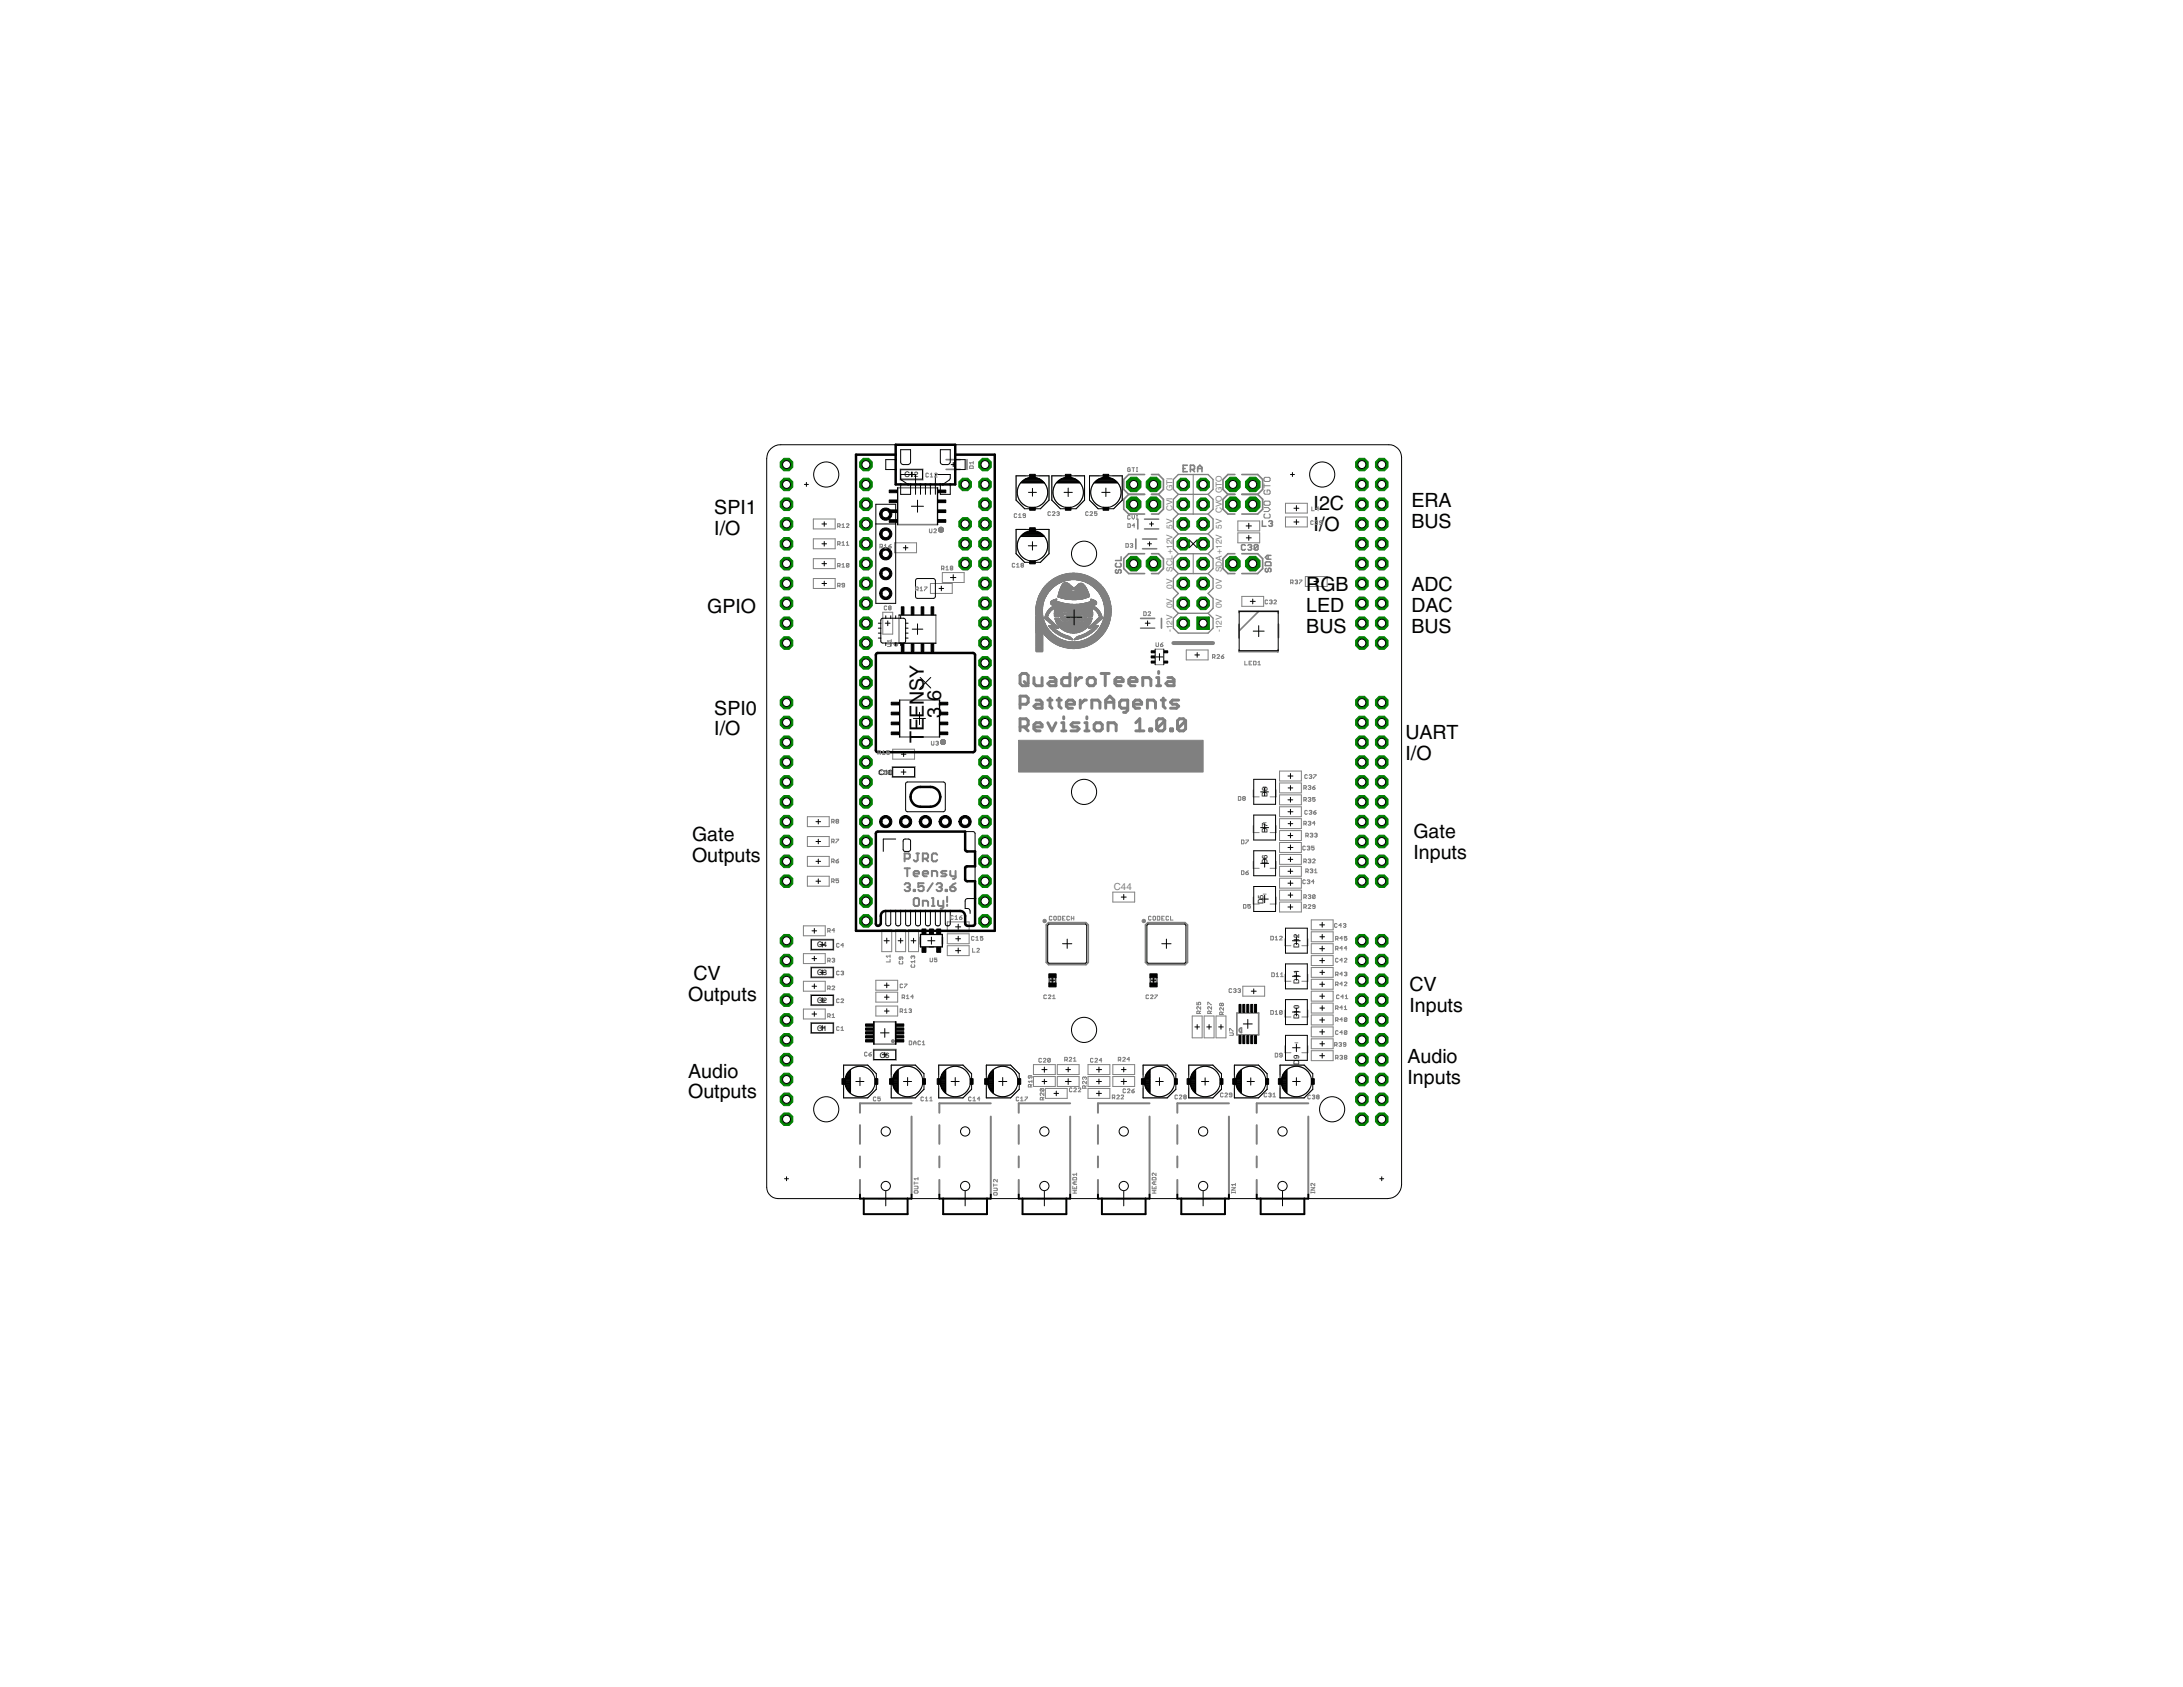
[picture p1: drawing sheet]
<svg xmlns="http://www.w3.org/2000/svg" width="279mm" height="216mm" viewBox="0 0 279 216" stroke-linecap="round" stroke-linejoin="round" font-family="sans-serif">
<defs><g id="words">
<g font-size="2.9">
<text x="91.4" y="65.8">SPI1</text>
<text x="168.1" y="65.3">I2C</text>
<text x="180.6" y="64.9">ERA</text>
<text x="91.4" y="68.5">I/O</text>
<text x="168.1" y="68">I/O</text>
<text x="180.6" y="67.6">BUS</text>
<text x="167.2" y="75.7">RGB</text>
<text x="180.6" y="75.7">ADC</text>
<text x="90.5" y="78.5">GPIO</text>
<text x="167.2" y="78.4">LED</text>
<text x="167.2" y="81">BUS</text>
<text x="180.6" y="78.4">DAC</text>
<text x="180.6" y="81">BUS</text>
<text x="91.4" y="91.4">SPI0</text>
<text x="91.4" y="94.1">I/O</text>
<text x="118.2" y="95.1" transform="rotate(-90 118.2 95.1)">T</text>
<text x="118.2" y="93.6" transform="rotate(-90 118.2 93.6)">EENSY</text>
<text x="120.5" y="91.8" transform="rotate(-90 120.5 91.8)">3.6</text>
<text x="179.9" y="94.6">UART</text>
<text x="179.9" y="97.3">I/O</text>
<text x="88.6" y="107.7">Gate</text>
<text x="180.9" y="107.3">Gate</text>
<text x="88.6" y="110.4">Outputs</text>
<text x="180.9" y="110">Inputs</text>
<text x="88.8" y="125.5">CV</text>
<text x="88.1" y="128.1">Outputs</text>
<text x="180.4" y="126.9">CV</text>
<text x="180.4" y="129.5">Inputs</text>
<text x="88.1" y="137.9">Audio</text>
<text x="180.1" y="136">Audio</text>
<text x="88.1" y="140.6">Outputs</text>
<text x="180.1" y="138.7">Inputs</text>
</g>
<text font-size="1.4" fill="#808080" x="142.6" y="113.9">C44</text>
<g font-size="1.2" fill="#808080">
<text x="150.1" y="65.4" transform="rotate(-90 150.1 65.4)">CVI GTI</text>
<text x="150.1" y="75.3" transform="rotate(-90 150.1 75.3)">0V</text>
<text x="150.1" y="73.2" transform="rotate(-90 150.1 73.2)">SCL +12V 5V</text>
<text x="156.4" y="75.3" transform="rotate(-90 156.4 75.3)">0V SDA+12V 5V CVO GTO</text>
<text x="150.1" y="80.9" transform="rotate(-90 150.1 80.9)">-12V 0V</text>
<text x="156.4" y="80.9" transform="rotate(-90 156.4 80.9)">-12V 0V</text>
</g>
<g font-size="1.1">
<text x="115.8" y="61.1">C12</text>
<text x="112.5" y="99.1">C10</text>
<text x="162.2" y="102" transform="rotate(-90 162.2 102)">D8</text>
<text x="162.2" y="106.5" transform="rotate(-90 162.2 106.5)">D7</text>
<text x="162.2" y="110.6" transform="rotate(-90 162.2 110.6)">D6</text>
<text x="161.7" y="115.7" transform="rotate(-90 161.7 115.7)">D5</text>
<text x="104.6" y="121.3">C4</text>
<text x="104.6" y="124.8">C3</text>
<text x="166.3" y="125.9" transform="rotate(-90 166.3 125.9)">D11</text>
<text x="166.3" y="121.3" transform="rotate(-90 166.3 121.3)">D12</text>
<text x="104.6" y="128.4">C2</text>
<text x="104.6" y="131.9">C1</text>
<text x="166.3" y="130.4" transform="rotate(-90 166.3 130.4)">D10</text>
<text x="112.6" y="135.3">C6</text>
<text x="166.3" y="136.3" transform="rotate(-90 166.3 136.3)">D</text>
<text x="166.3" y="135.6" transform="rotate(-90 166.3 135.6)">9</text>
</g>
</g></defs>
<g fill="none" stroke="#808080" stroke-width=".38">
<path d="M130.6 86.4l.2-.2h.5l.3 .2v1.1l-.3 .3h-.5l-.2-.3zM130.6 90.1h.7l.3-.2v-.6l-.3-.2h-.7v1.5M130.6 93h.7l.3-.2v-.6l-.3-.2h-.7v1.5M131.1 87.2l.5 .6M131.1 93l.5 .5M132.3 86.7v.8l.3 .3h.8v-1.1M132.3 93h1.1v-.2l-.3-.3h-.5l-.3 .3v.5l.3 .2h.5M132.6 89.6h.5l.3 .3v.7h-.8l-.3-.2 .3-.3h.8M134.1 89.6h.5M134.1 92.5l.5 1 .5-1M134.4 86.7h.5l.2 .3v.8h-.7l-.3-.3 .3-.3h.7M134.4 89.3v1.1l.2 .2"/>
<path d="M135.3 89.6h.5M135.6 89.3v1.1l.2 .2M135.9 93.5h.5M135.9 92.5h.2v1M136.1 91.7v.3M136.5 90.1h1v-.2l-.2-.3h-.6l-.2 .3v.5l.2 .2h.6M136.9 86.2v1.6h-.8l-.2-.3v-.5l.2-.3h.8M137.7 86.7v1.1M138.1 92.5h-.8l-.2 .3 .2 .2h.6l.2 .3-.2 .2h-.8M138.3 89.6v1M138.5 86.7h-.3l-.5 .5M138.9 93.5h.5"/>
<path d="M138.9 92.5h.2v1M139 89.6h-.2l-.5 .5M139.1 91.7v.3M139.1 87l.3-.3h.5l.3 .3v.5l-.3 .3h-.5l-.3-.3zM139.7 90.6v-1h.8l.3 .3v.7M140 92.8l.3-.3h.5l.3 .3v.5l-.3 .2h-.5l-.3-.2zM140.9 86.2h1.1M141.5 86.2v1.6M141.5 90.6v-1l.5-.5 .6 .5v1M141.5 89.9h1.1M141.8 93.5v-1h.8l.3 .3v.7M142.7 87.2h1v-.2l-.2-.3h-.5l-.3 .3v.5l.3 .3h.5"/>
<path d="M144.3 90.6h-.7l-.3-.2v-.5l.3-.3h.7v1.3l-.2 .3h-.3M144.5 87.2h1v-.2l-.2-.3h-.6l-.2 .3v.5l.2 .3h.6M145.1 90.1h1v-.2l-.2-.3h-.6l-.2 .3v.5l.2 .2h.6M145.4 93.5h1M145.4 92.5l.5-.5v1.5M146.3 87.8v-1.1h.7l.3 .3v.8M146.9 90.6v-1h.7l.3 .3v.7M147.2 93.3h.2v.2h-.2zM148 87.8h.5M148 86.7h.3v1.1M148.3 85.9v.3M148.6 89.6h.5"/>
<path d="M148.9 89.3v1.1l.2 .2M149.1 92.2l-.3-.2h-.5l-.3 .2v1.1M149.1 92.2v1.1l-.3 .2h-.5l-.3-.2M149.1 92.2l-1.1 1.1M149.5 86.7h.5l.3 .3v.8h-.8l-.3-.3 .3-.3h.8M149.8 93.3h.3v.2h-.3zM150.9 89.6h-.8l-.3 .3 .3 .2h.5l.3 .3-.3 .2h-.8M151.7 92.2l-.2-.2h-.5l-.3 .2v1.1M151.7 92.2v1.1l-.2 .2h-.5l-.3-.2M151.7 92.2l-1 1.1"/>
</g>
<g fill="#808080" stroke="#808080" stroke-width=".13">
<path d="M130.4 94.7h23.6v4.1h-23.6z"/>
<path d="M132.6 83.4h.8z"/>
<path d="M132.6 83.4h.9z"/>
<path d="M132.6 83.3l.9 .1z"/>
<path d="M132.6 83.3h.9z"/>
<path d="M132.6 83.2l.9 .1z"/>
<path d="M132.6 83.2h.9z"/>
<path d="M132.6 83.1l.9 .1z"/>
<path d="M132.6 83.1h.9z"/>
<path d="M132.6 83l.9 .1z"/>
<path d="M132.6 83h.9z"/>
<path d="M137.3 83h.3z"/>
<path d="M132.6 82.9l.9 .1z"/>
<path d="M136.9 82.9l1 .1z"/>
<path d="M136.7 82.9l1.4 .1z"/>
<path d="M132.6 82.9h.9z"/>
<path d="M136.5 82.9h1.8z"/>
<path d="M136.4 82.9h2z"/>
<path d="M132.6 82.8l.9 .1z"/>
<path d="M136.3 82.8l2.2 .1z"/>
<path d="M132.6 82.8h.9z"/>
<path d="M136.2 82.8h2.4z"/>
<path d="M136.1 82.8h2.6z"/>
<path d="M136 82.8h2.8z"/>
<path d="M132.6 82.7l.9 .1z"/>
<path d="M135.9 82.7l3 .1z"/>
<path d="M135.9 82.7l3.1 .1z"/>
<path d="M132.6 82.7h.9z"/>
<path d="M135.8 82.7h3.2z"/>
<path d="M135.7 82.7h3.4z"/>
<path d="M132.6 82.6l.9 .1z"/>
<path d="M135.6 82.6l3.6 .1z"/>
<path d="M132.6 82.6h.9z"/>
<path d="M135.5 82.6h3.8z"/>
<path d="M132.6 82.5l.9 .1z"/>
<path d="M135.4 82.5l3.9 .1z"/>
<path d="M135.4 82.5l4 .1z"/>
<path d="M132.6 82.5h.9z"/>
<path d="M135.3 82.5h4.2z"/>
<path d="M135.2 82.5h4.4z"/>
<path d="M132.6 82.4l.9 .1z"/>
<path d="M135.2 82.4l4.4 .1z"/>
<path d="M132.6 82.4h.9z"/>
<path d="M135.1 82.4h4.6z"/>
<path d="M135 82.4h4.8z"/>
<path d="M132.6 82.3l.9 .1z"/>
<path d="M135 82.3l4.8 .1z"/>
<path d="M132.6 82.3h.9z"/>
<path d="M134.9 82.3h4.9z"/>
<path d="M134.9 82.3h5z"/>
<path d="M132.6 82.2l.9 .1z"/>
<path d="M134.8 82.2l5.2 .1z"/>
<path d="M132.6 82.2h.9z"/>
<path d="M134.7 82.2h5.3z"/>
<path d="M132.6 82.1l.9 .1z"/>
<path d="M134.7 82.1l5.4 .1z"/>
<path d="M134.7 82.1l2.3 .1z"/>
<path d="M137.8 82.1l2.3 .1z"/>
<path d="M132.6 82.1h.9z"/>
<path d="M134.6 82.1h2.2z"/>
<path d="M138 82.1h2.2z"/>
<path d="M134.6 82.1h2z"/>
<path d="M138.2 82.1h2z"/>
<path d="M132.6 82l.9 .1z"/>
<path d="M134.6 82l1.9 .1z"/>
<path d="M138.3 82l1.9 .1z"/>
<path d="M134.5 82l1.9 .1z"/>
<path d="M138.4 82l1.9 .1z"/>
<path d="M132.6 82h.9z"/>
<path d="M134.5 82h1.8z"/>
<path d="M138.5 82h1.8z"/>
<path d="M134.5 82h1.7z"/>
<path d="M138.6 82h1.7z"/>
<path d="M134.5 82h1.6z"/>
<path d="M138.7 82h1.7z"/>
<path d="M132.6 81.9l.9 .1z"/>
<path d="M134.4 81.9l1.7 .1z"/>
<path d="M138.7 81.9l1.7 .1z"/>
<path d="M132.6 81.9h.9z"/>
<path d="M134.4 81.9h1.6z"/>
<path d="M138.8 81.9h1.6z"/>
<path d="M134.3 81.9h1.7z"/>
<path d="M138.9 81.9h1.6z"/>
<path d="M134.3 81.9h1.6z"/>
<path d="M137.2 81.9h.1z"/>
<path d="M137.5 81.9h.1z"/>
<path d="M132.6 81.8l.9 .1z"/>
<path d="M134.3 81.8l1.5 .1z"/>
<path d="M137.1 81.8l.2 .1z"/>
<path d="M137.5 81.8l.2 .1z"/>
<path d="M139 81.8l1.5 .1z"/>
<path d="M132.6 81.8h.9z"/>
<path d="M134.2 81.8h1.6z"/>
<path d="M137 81.8h.3z"/>
<path d="M137.5 81.8h.3z"/>
<path d="M139 81.8h1.5z"/>
<path d="M134.2 81.8h1.5z"/>
<path d="M136.9 81.8h.4z"/>
<path d="M137.5 81.8h.4z"/>
<path d="M139.1 81.8h1.5z"/>
<path d="M132.6 81.7l.9 .1z"/>
<path d="M134.2 81.7l1.4 .1z"/>
<path d="M136.8 81.7l.4 .1z"/>
<path d="M137.6 81.7l.4 .1z"/>
<path d="M139.1 81.7l1.5 .1z"/>
<path d="M136.7 81.7l.5 .1z"/>
<path d="M137.6 81.7l.5 .1z"/>
<path d="M139.2 81.7l1.4 .1z"/>
<path d="M132.6 81.7h.9z"/>
<path d="M134.1 81.7h1.4z"/>
<path d="M136.6 81.7h.6z"/>
<path d="M137.6 81.7h.6z"/>
<path d="M139.2 81.7h1.5z"/>
<path d="M136.5 81.7h.6z"/>
<path d="M139.3 81.7h1.4z"/>
<path d="M132.6 81.6l.9 .1z"/>
<path d="M134.1 81.6l1.3 .1z"/>
<path d="M136.5 81.6l.6 .1z"/>
<path d="M137.7 81.6l.6 .1z"/>
<path d="M139.4 81.6l1.3 .1z"/>
<path d="M136.4 81.6l.7 .1z"/>
<path d="M137.7 81.6l.7 .1z"/>
<path d="M132.6 81.6h.9z"/>
<path d="M134 81.6h1.4z"/>
<path d="M136.3 81.6h.8z"/>
<path d="M137.8 81.6h.7z"/>
<path d="M139.4 81.6h1.4z"/>
<path d="M134 81.6h1.3z"/>
<path d="M136.2 81.6h.8z"/>
<path d="M139.5 81.6h1.3z"/>
<path d="M132.6 81.5l.9 .1z"/>
<path d="M134 81.5l1.3 .1z"/>
<path d="M136.2 81.5l.8 .1z"/>
<path d="M137.8 81.5l.8 .1z"/>
<path d="M139.5 81.5l1.3 .1z"/>
<path d="M134 81.5l1.2 .1z"/>
<path d="M136.1 81.5l.9 .1z"/>
<path d="M137.8 81.5l.9 .1z"/>
<path d="M132.6 81.5h.9z"/>
<path d="M133.9 81.5h1.3z"/>
<path d="M136.1 81.5h.8z"/>
<path d="M137.8 81.5h.9z"/>
<path d="M139.6 81.5h1.3z"/>
<path d="M133.9 81.5h1.2z"/>
<path d="M136 81.5h.9z"/>
<path d="M137.9 81.5h.9z"/>
<path d="M132.6 81.4l.9 .1z"/>
<path d="M133.9 81.4l1.2 .1z"/>
<path d="M136 81.4l.9 .1z"/>
<path d="M137.9 81.4l.9 .1z"/>
<path d="M139.7 81.4l1.2 .1z"/>
<path d="M132.6 81.4h.9z"/>
<path d="M133.9 81.4h1.2z"/>
<path d="M135.9 81.4h.9z"/>
<path d="M138 81.4h.9z"/>
<path d="M139.7 81.4h1.2z"/>
<path d="M133.8 81.4h1.3z"/>
<path d="M135.8 81.4h.9z"/>
<path d="M138.1 81.4h.9z"/>
<path d="M139.7 81.4h1.3z"/>
<path d="M133.8 81.4h1.2z"/>
<path d="M135.8 81.4h.8z"/>
<path d="M138.2 81.4h.8z"/>
<path d="M139.8 81.4h1.2z"/>
<path d="M132.6 81.3l.9 .1z"/>
<path d="M133.8 81.3l1.2 .1z"/>
<path d="M135.7 81.3l.8 .1z"/>
<path d="M138.3 81.3l.8 .1z"/>
<path d="M139.8 81.3l1.2 .1z"/>
<path d="M132.6 81.3h.9z"/>
<path d="M133.7 81.3h1.2z"/>
<path d="M135.6 81.3h.8z"/>
<path d="M138.4 81.3h.8z"/>
<path d="M139.9 81.3h1.2z"/>
<path d="M135.6 81.3h.7z"/>
<path d="M138.5 81.3h.7z"/>
<path d="M132.6 81.2l.9 .1z"/>
<path d="M133.7 81.2l1.2 .1z"/>
<path d="M135.5 81.2l.7 .1z"/>
<path d="M138.5 81.2l.8 .1z"/>
<path d="M140 81.2l1.1 .1z"/>
<path d="M133.7 81.2l1.1 .1z"/>
<path d="M138.6 81.2l.7 .1z"/>
<path d="M132.6 81.2h.9z"/>
<path d="M133.7 81.2h1.1z"/>
<path d="M135.4 81.2h.8z"/>
<path d="M138.7 81.2h.6z"/>
<path d="M140 81.2h1.1z"/>
<path d="M133.6 81.2h1.2z"/>
<path d="M135.4 81.2h.7z"/>
<path d="M138.7 81.2h.7z"/>
<path d="M140 81.2h1.2z"/>
<path d="M132.6 81.1l.9 .1z"/>
<path d="M133.6 81.1l1.1 .1z"/>
<path d="M135.4 81.1l.6 .1z"/>
<path d="M138.7 81.1l.7 .1z"/>
<path d="M140.1 81.1l1.1 .1z"/>
<path d="M135.3 81.1l.7 .1z"/>
<path d="M138.8 81.1l.7 .1z"/>
<path d="M132.6 81.1h.9z"/>
<path d="M133.6 81.1h1.1z"/>
<path d="M135.3 81.1h.6z"/>
<path d="M138.9 81.1h.6z"/>
<path d="M140.1 81.1h1.1z"/>
<path d="M138.9 81.1h.7z"/>
<path d="M132.6 81l.9 .1z"/>
<path d="M133.5 81l1.1 .1z"/>
<path d="M135.2 81l.6 .1z"/>
<path d="M139 81l.6 .1z"/>
<path d="M140.2 81l1 .1z"/>
<path d="M132.6 81h.9z"/>
<path d="M133.5 81h1.1z"/>
<path d="M135.2 81h.6z"/>
<path d="M139 81h.6z"/>
<path d="M140.2 81h1.1z"/>
<path d="M135.1 81h.6z"/>
<path d="M137.2 81h.4z"/>
<path d="M139.1 81h.6z"/>
<path d="M132.6 81h1.9z"/>
<path d="M136.9 81h.9z"/>
<path d="M140.3 81h1z"/>
<path d="M132.6 80.9l1.9 .1z"/>
<path d="M135 80.9l.6 .1z"/>
<path d="M136.9 80.9l1 .1z"/>
<path d="M139.1 80.9l.6 .1z"/>
<path d="M140.3 80.9l1 .1z"/>
<path d="M132.6 80.9h1.9z"/>
<path d="M135 80.9h.6z"/>
<path d="M136.8 80.9h1.2z"/>
<path d="M139.2 80.9h.6z"/>
<path d="M140.3 80.9h1.1z"/>
<path d="M136.7 80.9h1.4z"/>
<path d="M136.6 80.9h1.6z"/>
<path d="M139.3 80.9h.5z"/>
<path d="M132.6 80.8l1.9 .1z"/>
<path d="M134.9 80.8l.6 .1z"/>
<path d="M136.5 80.8l1.8 .1z"/>
<path d="M139.3 80.8l.5 .1z"/>
<path d="M140.4 80.8l1 .1z"/>
<path d="M132.6 80.8l1.8 .1z"/>
<path d="M139.3 80.8l.6 .1z"/>
<path d="M132.6 80.8h1.8z"/>
<path d="M134.9 80.8h.5z"/>
<path d="M136.4 80.8h2z"/>
<path d="M139.4 80.8h.5z"/>
<path d="M140.4 80.8h1z"/>
<path d="M134.8 80.8h.6z"/>
<path d="M136.3 80.8h2.2z"/>
<path d="M139.4 80.8h.6z"/>
<path d="M140.4 80.8h1.1z"/>
<path d="M132.6 80.7l1.7 .1z"/>
<path d="M134.8 80.7l.5 .1z"/>
<path d="M136.3 80.7l2.2 .1z"/>
<path d="M139.5 80.7l.5 .1z"/>
<path d="M140.5 80.7l1 .1z"/>
<path d="M136.2 80.7l2.4 .1z"/>
<path d="M132.6 80.7h1.7z"/>
<path d="M134.7 80.7h.6z"/>
<path d="M136.2 80.7h2.4z"/>
<path d="M139.6 80.7h.5z"/>
<path d="M140.5 80.7h1z"/>
<path d="M132.6 80.6l1.7 .1z"/>
<path d="M134.7 80.6l.5 .1z"/>
<path d="M136.1 80.6l2.5 .1z"/>
<path d="M139.6 80.6l.5 .1z"/>
<path d="M140.5 80.6l1 .1z"/>
<path d="M136.1 80.6l2.6 .1z"/>
<path d="M132.6 80.6h1.6z"/>
<path d="M134.7 80.6h.4z"/>
<path d="M136.1 80.6h2.6z"/>
<path d="M139.7 80.6h.4z"/>
<path d="M140.6 80.6h.9z"/>
<path d="M136 80.6h2.7z"/>
<path d="M140.6 80.6h1z"/>
<path d="M134.6 80.6h.5z"/>
<path d="M136 80.6h2.8z"/>
<path d="M139.7 80.6h.5z"/>
<path d="M132.6 80.5l1.6 .1z"/>
<path d="M134.6 80.5l.5 .1z"/>
<path d="M136 80.5l2.8 .1z"/>
<path d="M139.7 80.5l.5 .1z"/>
<path d="M140.6 80.5l1 .1z"/>
<path d="M132.6 80.5h1.6z"/>
<path d="M134.6 80.5h.4z"/>
<path d="M135.9 80.5h3z"/>
<path d="M139.8 80.5h.4z"/>
<path d="M140.6 80.5h1z"/>
<path d="M134.5 80.5h.5z"/>
<path d="M139.8 80.5h.5z"/>
<path d="M140.7 80.5h.9z"/>
<path d="M132.6 80.5h1.5z"/>
<path d="M135.8 80.5h3.1z"/>
<path d="M132.6 80.4l1.5 .1z"/>
<path d="M134.5 80.4l.4 .1z"/>
<path d="M135.8 80.4l3.2 .1z"/>
<path d="M139.9 80.4l.4 .1z"/>
<path d="M140.7 80.4l1 .1z"/>
<path d="M132.6 80.4h1.5z"/>
<path d="M134.5 80.4h.4z"/>
<path d="M135.8 80.4h3.2z"/>
<path d="M139.9 80.4h.4z"/>
<path d="M140.7 80.4h.9z"/>
<path d="M139.9 80.4h.5z"/>
<path d="M140.7 80.4h1z"/>
<path d="M132.6 80.3l1.5 .1z"/>
<path d="M134.4 80.3l.4 .1z"/>
<path d="M135.1 80.3l.4 .1z"/>
<path d="M135.7 80.3l3.4 .1z"/>
<path d="M139.3 80.3l.3 .1z"/>
<path d="M140 80.3l.4 .1z"/>
<path d="M140.7 80.3l1 .1z"/>
<path d="M132.6 80.3l1.4 .1z"/>
<path d="M135 80.3l.5 .1z"/>
<path d="M139.3 80.3l.5 .1z"/>
<path d="M132.6 80.3h1.4z"/>
<path d="M134.4 80.3h.4z"/>
<path d="M134.9 80.3h.6z"/>
<path d="M135.7 80.3h3.4z"/>
<path d="M139.3 80.3h1.1z"/>
<path d="M140.8 80.3h.9z"/>
<path d="M134.4 80.3h1.1z"/>
<path d="M132.6 80.2l1.4 .1z"/>
<path d="M134.3 80.2l1.1 .1z"/>
<path d="M135.6 80.2l3.5 .1z"/>
<path d="M139.4 80.2l1.1 .1z"/>
<path d="M140.8 80.2l.9 .1z"/>
<path d="M135.6 80.2l3.6 .1z"/>
<path d="M140.8 80.2l1 .1z"/>
<path d="M132.6 80.2h1.4z"/>
<path d="M134.3 80.2h1.1z"/>
<path d="M135.6 80.2h3.6z"/>
<path d="M139.4 80.2h1.1z"/>
<path d="M140.8 80.2h1z"/>
<path d="M132.6 80.1l1.3 .1z"/>
<path d="M134.3 80.1l1 .1z"/>
<path d="M135.5 80.1l3.8 .1z"/>
<path d="M139.5 80.1l1 .1z"/>
<path d="M140.9 80.1l.9 .1z"/>
<path d="M134.2 80.1l1.1 .1z"/>
<path d="M132.6 80.1h1.3z"/>
<path d="M134.2 80.1h1.1z"/>
<path d="M135.5 80.1h3.8z"/>
<path d="M139.6 80.1h1z"/>
<path d="M140.9 80.1h.9z"/>
<path d="M134.2 80.1h1z"/>
<path d="M134.2 80.1h.1z"/>
<path d="M134.8 80.1h.4z"/>
<path d="M135.4 80.1h3.9z"/>
<path d="M139.6 80.1h.4z"/>
<path d="M140.5 80.1h.1z"/>
<path d="M132.6 80l1.3 .1z"/>
<path d="M134.8 80l.4 .1z"/>
<path d="M135.4 80l3.9 .1z"/>
<path d="M139.6 80l.4 .1z"/>
<path d="M140.9 80l1 .1z"/>
<path d="M132.6 80h1.3z"/>
<path d="M134.7 80h.5z"/>
<path d="M135.4 80h4z"/>
<path d="M139.6 80h.5z"/>
<path d="M140.9 80h1z"/>
<path d="M132.6 80h1.2z"/>
<path d="M134.7 80h.4z"/>
<path d="M139.7 80h.4z"/>
<path d="M141 80h.9z"/>
<path d="M132.6 79.9l1.2 .1z"/>
<path d="M134.7 79.9l.4 .1z"/>
<path d="M135.4 79.9l4 .1z"/>
<path d="M139.7 79.9l.4 .1z"/>
<path d="M141 79.9l.9 .1z"/>
<path d="M134.6 79.9l.4 .1z"/>
<path d="M132.6 79.9h1.2z"/>
<path d="M134.6 79.9h.4z"/>
<path d="M135.3 79.9h4.1z"/>
<path d="M139.8 79.9h.4z"/>
<path d="M141 79.9h.9z"/>
<path d="M135.3 79.9h4.2z"/>
<path d="M132.6 79.8l1.2 .1z"/>
<path d="M134.6 79.8l.4 .1z"/>
<path d="M135.3 79.8l4.2 .1z"/>
<path d="M139.8 79.8l.5 .1z"/>
<path d="M141 79.8l.9 .1z"/>
<path d="M134.5 79.8l.5 .1z"/>
<path d="M132.6 79.8h1.2z"/>
<path d="M134.5 79.8h.4z"/>
<path d="M135.3 79.8h4.2z"/>
<path d="M139.8 79.8h.5z"/>
<path d="M141.1 79.8h.8z"/>
<path d="M132.6 79.8h1.1z"/>
<path d="M139.9 79.8h.4z"/>
<path d="M132.6 79.7l1.1 .1z"/>
<path d="M134.4 79.7l.5 .1z"/>
<path d="M135.3 79.7l4.2 .1z"/>
<path d="M139.9 79.7l.5 .1z"/>
<path d="M141.1 79.7l.9 .1z"/>
<path d="M135.2 79.7l4.4 .1z"/>
<path d="M140 79.7l.4 .1z"/>
<path d="M132.6 79.7h1.1z"/>
<path d="M134.4 79.7h.4z"/>
<path d="M135.2 79.7h4.4z"/>
<path d="M140 79.7h.4z"/>
<path d="M141.1 79.7h.8z"/>
<path d="M134.3 79.7h.5z"/>
<path d="M140 79.7h.5z"/>
<path d="M141.1 79.7h.9z"/>
<path d="M132.6 79.6l1.1 .1z"/>
<path d="M134.3 79.6l.5 .1z"/>
<path d="M135.2 79.6l.9 .1z"/>
<path d="M136.5 79.6l3.1 .1z"/>
<path d="M140 79.6l.5 .1z"/>
<path d="M141.1 79.6l.9 .1z"/>
<path d="M134.3 79.6l.4 .1z"/>
<path d="M135.2 79.6l.8 .1z"/>
<path d="M136.6 79.6l1.6 .1z"/>
<path d="M138.7 79.6l.9 .1z"/>
<path d="M140.1 79.6l.4 .1z"/>
<path d="M132.6 79.6h1z"/>
<path d="M134.3 79.6h.4z"/>
<path d="M135.2 79.6h.8z"/>
<path d="M136.6 79.6h1.5z"/>
<path d="M138.8 79.6h.8z"/>
<path d="M140.1 79.6h.4z"/>
<path d="M141.1 79.6h.9z"/>
<path d="M134.2 79.6h.5z"/>
<path d="M135.1 79.6h.8z"/>
<path d="M136.7 79.6h1.4z"/>
<path d="M140.1 79.6h.5z"/>
<path d="M132.6 79.5l1 .1z"/>
<path d="M134.2 79.5l.5 .1z"/>
<path d="M135.1 79.5l.8 .1z"/>
<path d="M136.7 79.5l1.4 .1z"/>
<path d="M138.8 79.5l.8 .1z"/>
<path d="M140.1 79.5l.5 .1z"/>
<path d="M141.2 79.5l.8 .1z"/>
<path d="M132.6 79.5h1z"/>
<path d="M134.2 79.5h.4z"/>
<path d="M135.1 79.5h.7z"/>
<path d="M136.7 79.5h1.3z"/>
<path d="M138.9 79.5h.8z"/>
<path d="M140.2 79.5h.4z"/>
<path d="M141.1 79.5h.9z"/>
<path d="M136.8 79.5h1.2z"/>
<path d="M140.2 79.5h.5z"/>
<path d="M141.2 79.5h.8z"/>
<path d="M134.1 79.5h.5z"/>
<path d="M136.1 79.5h.4z"/>
<path d="M138.3 79.5h.3z"/>
<path d="M132.6 79.4l1 .1z"/>
<path d="M134.1 79.4l.5 .1z"/>
<path d="M135.1 79.4l.6 .1z"/>
<path d="M136.1 79.4l.5 .1z"/>
<path d="M136.8 79.4l1.1 .1z"/>
<path d="M138.2 79.4l.5 .1z"/>
<path d="M139 79.4l.7 .1z"/>
<path d="M140.3 79.4l.4 .1z"/>
<path d="M141.2 79.4l.8 .1z"/>
<path d="M134.1 79.4l.4 .1z"/>
<path d="M136 79.4l.6 .1z"/>
<path d="M136.9 79.4l1 .1z"/>
<path d="M138.2 79.4l.6 .1z"/>
<path d="M132.6 79.4h1z"/>
<path d="M134 79.4h.5z"/>
<path d="M135.1 79.4h.6z"/>
<path d="M136 79.4h.7z"/>
<path d="M136.9 79.4h1z"/>
<path d="M138.1 79.4h.7z"/>
<path d="M139 79.4h.7z"/>
<path d="M140.3 79.4h.5z"/>
<path d="M141.2 79.4h.8z"/>
<path d="M138.1 79.4h.8z"/>
<path d="M132.6 79.3l1 .1z"/>
<path d="M134 79.3l.5 .1z"/>
<path d="M135.1 79.3l.6 .1z"/>
<path d="M135.9 79.3l.8 .1z"/>
<path d="M136.9 79.3l1 .1z"/>
<path d="M138.1 79.3l.8 .1z"/>
<path d="M139 79.3l.7 .1z"/>
<path d="M140.3 79.3l.5 .1z"/>
<path d="M141.2 79.3l.9 .1z"/>
<path d="M133.9 79.3l.6 .1z"/>
<path d="M135.9 79.3l.4 .1z"/>
<path d="M136.3 79.3l.4 .1z"/>
<path d="M138 79.3l.5 .1z"/>
<path d="M138.5 79.3l.4 .1z"/>
<path d="M139.1 79.3l.6 .1z"/>
<path d="M140.4 79.3l.5 .1z"/>
<path d="M132.6 79.3h1z"/>
<path d="M133.9 79.3h.5z"/>
<path d="M135 79.3h.6z"/>
<path d="M135.9 79.3h.3z"/>
<path d="M136.5 79.3h.3z"/>
<path d="M136.9 79.3h1z"/>
<path d="M138 79.3h.4z"/>
<path d="M138.6 79.3h.3z"/>
<path d="M139.1 79.3h.6z"/>
<path d="M140.4 79.3h.5z"/>
<path d="M141.2 79.3h.9z"/>
<path d="M132.6 79.2l1 .1z"/>
<path d="M133.8 79.2l.6 .1z"/>
<path d="M135 79.2l.6 .1z"/>
<path d="M135.8 79.2l.3 .1z"/>
<path d="M136.5 79.2l.3 .1z"/>
<path d="M137 79.2l.8 .1z"/>
<path d="M138 79.2l.3 .1z"/>
<path d="M138.6 79.2l.3 .1z"/>
<path d="M139.1 79.2l.6 .1z"/>
<path d="M140.4 79.2l.5 .1z"/>
<path d="M141.2 79.2l.9 .1z"/>
<path d="M133.8 79.2l.5 .1z"/>
<path d="M135.1 79.2l.5 .1z"/>
<path d="M136.9 79.2l.9 .1z"/>
<path d="M138.7 79.2l.3 .1z"/>
<path d="M140.4 79.2l.6 .1z"/>
<path d="M132.6 79.2h.9z"/>
<path d="M133.8 79.2h.5z"/>
<path d="M135 79.2h.6z"/>
<path d="M135.8 79.2h.3z"/>
<path d="M136.5 79.2h.3z"/>
<path d="M137 79.2h.8z"/>
<path d="M138 79.2h.3z"/>
<path d="M138.7 79.2h.3z"/>
<path d="M139.1 79.2h.6z"/>
<path d="M140.5 79.2h.5z"/>
<path d="M141.2 79.2h.9z"/>
<path d="M136.6 79.2h.2z"/>
<path d="M138 79.2h.2z"/>
<path d="M139.2 79.2h.6z"/>
<path d="M141.3 79.2h.8z"/>
<path d="M133.7 79.2h.6z"/>
<path d="M135.8 79.2h.2z"/>
<path d="M137.9 79.2h.3z"/>
<path d="M138.8 79.2h.2z"/>
<path d="M140.5 79.2h.6z"/>
<path d="M132.6 79.1l.9 .1z"/>
<path d="M133.7 79.1l.6 .1z"/>
<path d="M135 79.1l.6 .1z"/>
<path d="M135.8 79.1l.2 .1z"/>
<path d="M136.6 79.1l.3 .1z"/>
<path d="M137 79.1l.8 .1z"/>
<path d="M138 79.1l.2 .1z"/>
<path d="M138.8 79.1l.2 .1z"/>
<path d="M139.2 79.1l.6 .1z"/>
<path d="M140.5 79.1l.6 .1z"/>
<path d="M141.3 79.1l.8 .1z"/>
<path d="M132.6 79.1h.9z"/>
<path d="M133.7 79.1h.5z"/>
<path d="M135 79.1h.6z"/>
<path d="M135.8 79.1h.2z"/>
<path d="M136.2 79.1h.2z"/>
<path d="M136.6 79.1h.2z"/>
<path d="M137.2 79.1h.1z"/>
<path d="M137.4 79.1h.3z"/>
<path d="M138 79.1h.2z"/>
<path d="M138.8 79.1h.2z"/>
<path d="M139.2 79.1h.6z"/>
<path d="M140.5 79.1h.6z"/>
<path d="M141.3 79.1h.8z"/>
<path d="M137.9 79.1h.2z"/>
<path d="M138.4 79.1h.2z"/>
<path d="M139.2 79.1h.5z"/>
<path d="M140.6 79.1h.5z"/>
<path d="M136.2 79.1h.3z"/>
<path d="M138.3 79.1h.3z"/>
<path d="M140.7 79.1h.4z"/>
<path d="M132.6 79l.9 .1z"/>
<path d="M133.7 79l.5 .1z"/>
<path d="M135.8 79l.2 .1z"/>
<path d="M136.1 79l.4 .1z"/>
<path d="M136.7 79l.2 .1z"/>
<path d="M137.9 79l.2 .1z"/>
<path d="M138.3 79l.3 .1z"/>
<path d="M138.8 79l.2 .1z"/>
<path d="M140.7 79l.4 .1z"/>
<path d="M141.3 79l.8 .1z"/>
<path d="M132.6 79h.9z"/>
<path d="M133.7 79h.4z"/>
<path d="M135.8 79h.2z"/>
<path d="M136.1 79h.4z"/>
<path d="M136.7 79h.2z"/>
<path d="M137.9 79h.2z"/>
<path d="M138.3 79h.3z"/>
<path d="M138.8 79h.2z"/>
<path d="M140.7 79h.3z"/>
<path d="M141.3 79h.8z"/>
<path d="M133.8 79h.3z"/>
<path d="M140.7 79h.4z"/>
<path d="M136.2 79h.3z"/>
<path d="M132.6 78.9l.9 .1z"/>
<path d="M133.8 78.9l.3 .1z"/>
<path d="M135.8 78.9l.2 .1z"/>
<path d="M136.2 78.9l.3 .1z"/>
<path d="M136.7 78.9l.2 .1z"/>
<path d="M137.9 78.9l.2 .1z"/>
<path d="M138.3 78.9l.3 .1z"/>
<path d="M138.8 78.9l.2 .1z"/>
<path d="M140.7 78.9l.4 .1z"/>
<path d="M141.3 78.9l.8 .1z"/>
<path d="M141.3 78.9l.9 .1z"/>
<path d="M132.6 78.9h.9z"/>
<path d="M133.8 78.9h.3z"/>
<path d="M135 78.9h.6z"/>
<path d="M135.8 78.9h.2z"/>
<path d="M136.2 78.9h.2z"/>
<path d="M136.7 78.9h.2z"/>
<path d="M137.9 78.9h.2z"/>
<path d="M138.3 78.9h.3z"/>
<path d="M138.8 78.9h.2z"/>
<path d="M139.7 78.9h.1z"/>
<path d="M140.7 78.9h.3z"/>
<path d="M141.3 78.9h.9z"/>
<path d="M132.6 78.8l.9 .1z"/>
<path d="M133.8 78.8l.3 .1z"/>
<path d="M135 78.8l.6 .1z"/>
<path d="M135.8 78.8l.2 .1z"/>
<path d="M136.2 78.8l.2 .1z"/>
<path d="M136.6 78.8l.2 .1z"/>
<path d="M137 78.8l.8 .1z"/>
<path d="M137.9 78.8l.3 .1z"/>
<path d="M138.4 78.8l.2 .1z"/>
<path d="M138.8 78.8l.2 .1z"/>
<path d="M139.2 78.8l.6 .1z"/>
<path d="M140.7 78.8l.3 .1z"/>
<path d="M141.4 78.8l.8 .1z"/>
<path d="M138 78.8l.2 .1z"/>
<path d="M139.1 78.8l.7 .1z"/>
<path d="M132.6 78.8h.9z"/>
<path d="M133.8 78.8h.3z"/>
<path d="M135 78.8h.6z"/>
<path d="M135.8 78.8h.2z"/>
<path d="M136.6 78.8h.3z"/>
<path d="M137 78.8h.8z"/>
<path d="M138 78.8h.2z"/>
<path d="M138.8 78.8h.2z"/>
<path d="M139.1 78.8h.7z"/>
<path d="M140.7 78.8h.3z"/>
<path d="M141.4 78.8h.8z"/>
<path d="M136.6 78.8h.2z"/>
<path d="M137.9 78.8h.3z"/>
<path d="M132.6 78.7l.9 .1z"/>
<path d="M133.8 78.7l.4 .1z"/>
<path d="M134.9 78.7l.7 .1z"/>
<path d="M135.8 78.7l.2 .1z"/>
<path d="M136.6 78.7l.2 .1z"/>
<path d="M137 78.7l.8 .1z"/>
<path d="M138 78.7l.2 .1z"/>
<path d="M138.7 78.7l.3 .1z"/>
<path d="M139.1 78.7l.7 .1z"/>
<path d="M140.7 78.7l.3 .1z"/>
<path d="M141.4 78.7l.8 .1z"/>
<path d="M135.8 78.7l.3 .1z"/>
<path d="M136.5 78.7l.3 .1z"/>
<path d="M138 78.7l.3 .1z"/>
<path d="M140.6 78.7l.4 .1z"/>
<path d="M132.6 78.7h.9z"/>
<path d="M133.8 78.7h.4z"/>
<path d="M135 78.7h.6z"/>
<path d="M135.8 78.7h.3z"/>
<path d="M136.5 78.7h.3z"/>
<path d="M137 78.7h.8z"/>
<path d="M138 78.7h.3z"/>
<path d="M138.7 78.7h.3z"/>
<path d="M139.1 78.7h.7z"/>
<path d="M140.6 78.7h.4z"/>
<path d="M141.4 78.7h.8z"/>
<path d="M132.6 78.7h.8z"/>
<path d="M135 78.7h.7z"/>
<path d="M138.6 78.7h.3z"/>
<path d="M135.9 78.7h.3z"/>
<path d="M138 78.7h.4z"/>
<path d="M140.6 78.7h.3z"/>
<path d="M132.6 78.6l.8 .1z"/>
<path d="M133.9 78.6l.3 .1z"/>
<path d="M135 78.6l.7 .1z"/>
<path d="M135.9 78.6l.8 .1z"/>
<path d="M136.9 78.6l.9 .1z"/>
<path d="M138 78.6l.9 .1z"/>
<path d="M139.1 78.6l.7 .1z"/>
<path d="M140.6 78.6l.3 .1z"/>
<path d="M141.4 78.6l.8 .1z"/>
<path d="M132.6 78.6h.8z"/>
<path d="M133.9 78.6h.3z"/>
<path d="M135 78.6h.7z"/>
<path d="M135.9 78.6h.8z"/>
<path d="M136.9 78.6h1z"/>
<path d="M138.1 78.6h.8z"/>
<path d="M139.1 78.6h.8z"/>
<path d="M140.6 78.6h.3z"/>
<path d="M141.4 78.6h.8z"/>
<path d="M134.9 78.6h.8z"/>
<path d="M136 78.6h.7z"/>
<path d="M139 78.6h.8z"/>
<path d="M132.6 78.5l.8 .1z"/>
<path d="M133.9 78.5l.3 .1z"/>
<path d="M134.9 78.5l.8 .1z"/>
<path d="M136 78.5l.7 .1z"/>
<path d="M136.9 78.5l1 .1z"/>
<path d="M138.1 78.5l.7 .1z"/>
<path d="M139 78.5l.8 .1z"/>
<path d="M140.6 78.5l.3 .1z"/>
<path d="M141.4 78.5l.8 .1z"/>
<path d="M136 78.5l.6 .1z"/>
<path d="M136.8 78.5l1.1 .1z"/>
<path d="M138.2 78.5l.6 .1z"/>
<path d="M132.6 78.5h.8z"/>
<path d="M133.9 78.5h.4z"/>
<path d="M134.9 78.5h.9z"/>
<path d="M136 78.5h.6z"/>
<path d="M136.8 78.5h1.1z"/>
<path d="M138.2 78.5h.5z"/>
<path d="M139 78.5h.8z"/>
<path d="M140.5 78.5h.4z"/>
<path d="M141.4 78.5h.8z"/>
<path d="M135 78.5h.8z"/>
<path d="M136.1 78.5h.4z"/>
<path d="M136.8 78.5h1.2z"/>
<path d="M138.3 78.5h.4z"/>
<path d="M132.6 78.4l.8 .1z"/>
<path d="M133.9 78.4l.4 .1z"/>
<path d="M135 78.4l.8 .1z"/>
<path d="M136.2 78.4l.2 .1z"/>
<path d="M136.8 78.4l1.2 .1z"/>
<path d="M138.4 78.4l.2 .1z"/>
<path d="M139 78.4l.8 .1z"/>
<path d="M140.5 78.4l.4 .1z"/>
<path d="M141.4 78.4l.8 .1z"/>
<path d="M134.9 78.4l1 .1z"/>
<path d="M136.7 78.4l1.3 .1z"/>
<path d="M138.9 78.4l.9 .1z"/>
<path d="M140.5 78.4l.3 .1z"/>
<path d="M132.6 78.4h.8z"/>
<path d="M134 78.4h.3z"/>
<path d="M135 78.4h.9z"/>
<path d="M136.7 78.4h1.3z"/>
<path d="M138.9 78.4h.9z"/>
<path d="M140.5 78.4h.3z"/>
<path d="M141.4 78.4h.8z"/>
<path d="M136.7 78.4h1.4z"/>
<path d="M138.8 78.4h1z"/>
<path d="M132.6 78.3l.8 .1z"/>
<path d="M134 78.3l.4 .1z"/>
<path d="M135 78.3l1 .1z"/>
<path d="M136.7 78.3l1.4 .1z"/>
<path d="M138.8 78.3l1.1 .1z"/>
<path d="M140.4 78.3l.4 .1z"/>
<path d="M141.4 78.3l.8 .1z"/>
<path d="M134.9 78.3l1.1 .1z"/>
<path d="M136.6 78.3l1.6 .1z"/>
<path d="M138.7 78.3l1.1 .1z"/>
<path d="M132.6 78.3h.8z"/>
<path d="M134 78.3h.4z"/>
<path d="M135 78.3h1.1z"/>
<path d="M136.5 78.3h1.8z"/>
<path d="M138.4 78.3h.2z"/>
<path d="M138.6 78.3h1.2z"/>
<path d="M140.4 78.3h.4z"/>
<path d="M141.4 78.3h.8z"/>
<path d="M135 78.3h1.4z"/>
<path d="M136.4 78.3h3.4z"/>
<path d="M132.6 78.2l.8 .1z"/>
<path d="M134.1 78.2l.3 .1z"/>
<path d="M135 78.2l4.8 .1z"/>
<path d="M140.4 78.2l.3 .1z"/>
<path d="M141.4 78.2l.8 .1z"/>
<path d="M134.1 78.2l.4 .1z"/>
<path d="M140.3 78.2l.4 .1z"/>
<path d="M132.6 78.2h.8z"/>
<path d="M134.1 78.2h.4z"/>
<path d="M135 78.2h4.8z"/>
<path d="M140.3 78.2h.4z"/>
<path d="M141.4 78.2h.8z"/>
<path d="M132.6 78.1l.8 .1z"/>
<path d="M134.1 78.1l.4 .1z"/>
<path d="M135 78.1l4.8 .1z"/>
<path d="M140.3 78.1l.4 .1z"/>
<path d="M141.4 78.1l.8 .1z"/>
<path d="M132.6 78.1h.8z"/>
<path d="M134.2 78.1h.4z"/>
<path d="M135 78.1h4.8z"/>
<path d="M140.3 78.1h.3z"/>
<path d="M141.4 78.1h.8z"/>
<path d="M140.2 78.1h.5z"/>
<path d="M140.2 78.1h.4z"/>
<path d="M132.6 78l.8 .1z"/>
<path d="M134.2 78l.4 .1z"/>
<path d="M135 78l4.8 .1z"/>
<path d="M140.2 78l.4 .1z"/>
<path d="M141.4 78l.8 .1z"/>
<path d="M134.2 78l.5 .1z"/>
<path d="M140.1 78l.5 .1z"/>
<path d="M132.6 78h.8z"/>
<path d="M134.2 78h.5z"/>
<path d="M135 78h4.8z"/>
<path d="M140.1 78h.4z"/>
<path d="M141.4 78h.8z"/>
<path d="M134.3 78h.4z"/>
<path d="M135 78h1.7z"/>
<path d="M138 78h1.8z"/>
<path d="M132.6 77.9l.8 .1z"/>
<path d="M134.3 77.9l.5 .1z"/>
<path d="M135 77.9l1.4 .1z"/>
<path d="M138.4 77.9l1.4 .1z"/>
<path d="M140 77.9l.5 .1z"/>
<path d="M141.4 77.9l.8 .1z"/>
<path d="M135 77.9l1.2 .1z"/>
<path d="M138.6 77.9l1.2 .1z"/>
<path d="M132.6 77.9h.8z"/>
<path d="M134.3 77.9h.6z"/>
<path d="M135 77.9h1z"/>
<path d="M138.8 77.9h.9z"/>
<path d="M139.9 77.9h.5z"/>
<path d="M141.4 77.9h.8z"/>
<path d="M134.4 77.9h.5z"/>
<path d="M135 77.9h.8z"/>
<path d="M139 77.9h.7z"/>
<path d="M132.6 77.8l.8 .1z"/>
<path d="M134.4 77.8l.6 .1z"/>
<path d="M135 77.8l.7 .1z"/>
<path d="M137.2 77.8l.3 .1z"/>
<path d="M139.1 77.8l.6 .1z"/>
<path d="M139.8 77.8l.6 .1z"/>
<path d="M141.4 77.8l.8 .1z"/>
<path d="M134.5 77.8l1.1 .1z"/>
<path d="M136.6 77.8l1.6 .1z"/>
<path d="M139.3 77.8l1.1 .1z"/>
<path d="M132.6 77.8h.8z"/>
<path d="M134.5 77.8h.9z"/>
<path d="M136.3 77.8h2.2z"/>
<path d="M139.4 77.8h.9z"/>
<path d="M141.4 77.8h.8z"/>
<path d="M134.5 77.8h.8z"/>
<path d="M136.1 77.8h2.6z"/>
<path d="M139.5 77.8h.8z"/>
<path d="M132.6 77.7l.8 .1z"/>
<path d="M134.6 77.7l.6 .1z"/>
<path d="M135.8 77.7l3.1 .1z"/>
<path d="M139.6 77.7l.7 .1z"/>
<path d="M141.4 77.7l.8 .1z"/>
<path d="M132.6 77.7h.8z"/>
<path d="M134.6 77.7h.5z"/>
<path d="M135.7 77.7h3.4z"/>
<path d="M139.7 77.7h.5z"/>
<path d="M141.4 77.7h.8z"/>
<path d="M134.6 77.7h.4z"/>
<path d="M135.5 77.7h3.8z"/>
<path d="M139.8 77.7h.4z"/>
<path d="M134.7 77.7h.2z"/>
<path d="M135.4 77.7h4z"/>
<path d="M139.9 77.7h.2z"/>
<path d="M132.6 77.6l.9 .1z"/>
<path d="M134.7 77.6l.2 .1z"/>
<path d="M135.3 77.6l4.2 .1z"/>
<path d="M140 77.6l.1 .1z"/>
<path d="M141.4 77.6l.8 .1z"/>
<path d="M132.6 77.6h.9z"/>
<path d="M135.2 77.6h4.4z"/>
<path d="M141.4 77.6h.8z"/>
<path d="M135.1 77.6h4.6z"/>
<path d="M135 77.6h4.8z"/>
<path d="M132.6 77.5l.9 .1z"/>
<path d="M134.9 77.5l5 .1z"/>
<path d="M141.4 77.5l.8 .1z"/>
<path d="M132.7 77.5h.8z"/>
<path d="M134.8 77.5h5.2z"/>
<path d="M141.4 77.5h.8z"/>
<path d="M132.6 77.4l.9 .1z"/>
<path d="M134.7 77.4l5.3 .1z"/>
<path d="M141.3 77.4l.9 .1z"/>
<path d="M134.7 77.4l5.4 .1z"/>
<path d="M132.6 77.4h.9z"/>
<path d="M134.6 77.4h5.5z"/>
<path d="M141.3 77.4h.9z"/>
<path d="M134.6 77.4h5.6z"/>
<path d="M141.3 77.4h.8z"/>
<path d="M132.6 77.3l.9 .1z"/>
<path d="M134.6 77.3l5.6 .1z"/>
<path d="M141.3 77.3l.8 .1z"/>
<path d="M132.7 77.3l.8 .1z"/>
<path d="M134.6 77.3l2.7 .1z"/>
<path d="M137.7 77.3l2.6 .1z"/>
<path d="M132.7 77.3h.8z"/>
<path d="M134.5 77.3h2.4z"/>
<path d="M138.1 77.3h2.2z"/>
<path d="M141.3 77.3h.8z"/>
<path d="M134.5 77.3h2.2z"/>
<path d="M138.3 77.3h2z"/>
<path d="M134.5 77.3h2z"/>
<path d="M138.5 77.3h1.8z"/>
<path d="M132.7 77.2l.8 .1z"/>
<path d="M134.5 77.2l1.8 .1z"/>
<path d="M138.6 77.2l1.7 .1z"/>
<path d="M141.3 77.2l.8 .1z"/>
<path d="M132.7 77.2h.8z"/>
<path d="M134.5 77.2h1.7z"/>
<path d="M138.7 77.2h1.7z"/>
<path d="M141.3 77.2h.8z"/>
<path d="M134.5 77.2h1.6z"/>
<path d="M138.8 77.2h1.6z"/>
<path d="M134.5 77.2h1.5z"/>
<path d="M139 77.2h1.4z"/>
<path d="M132.7 77.1l.8 .1z"/>
<path d="M134.5 77.1l1.4 .1z"/>
<path d="M139 77.1l1.4 .1z"/>
<path d="M141.3 77.1l.8 .1z"/>
<path d="M134.5 77.1l1.3 .1z"/>
<path d="M139.2 77.1l1.2 .1z"/>
<path d="M141.2 77.1l.9 .1z"/>
<path d="M132.7 77.1h.9z"/>
<path d="M134.5 77.1h1.2z"/>
<path d="M139.3 77.1h1.1z"/>
<path d="M141.2 77.1h.9z"/>
<path d="M132.7 77l.9 .1z"/>
<path d="M134.5 77l1.2 .1z"/>
<path d="M139.4 77l.9 .1z"/>
<path d="M141.2 77l.9 .1z"/>
<path d="M134.5 77l1 .1z"/>
<path d="M132.7 77h.9z"/>
<path d="M134.5 77h1z"/>
<path d="M139.5 77h.8z"/>
<path d="M141.2 77h.9z"/>
<path d="M134.5 77h.9z"/>
<path d="M139.6 77h.7z"/>
<path d="M132.7 76.9l.9 .1z"/>
<path d="M134.5 76.9l.8 .1z"/>
<path d="M139.6 76.9l.7 .1z"/>
<path d="M141.2 76.9l.8 .1z"/>
<path d="M132.8 76.9l.8 .1z"/>
<path d="M134.6 76.9l.6 .1z"/>
<path d="M139.7 76.9l.6 .1z"/>
<path d="M132.8 76.9h.8z"/>
<path d="M134.6 76.9h.6z"/>
<path d="M139.7 76.9h.5z"/>
<path d="M141.2 76.9h.8z"/>
<path d="M139.6 76.9h.6z"/>
<path d="M132.8 76.8l.8 .1z"/>
<path d="M134.7 76.8l.5 .1z"/>
<path d="M139.6 76.8l.5 .1z"/>
<path d="M141.2 76.8l.8 .1z"/>
<path d="M132.8 76.8h.8z"/>
<path d="M134.8 76.8h.4z"/>
<path d="M139.6 76.8h.4z"/>
<path d="M141.1 76.8h.9z"/>
<path d="M141.2 76.8h.8z"/>
<path d="M134.9 76.8h.3z"/>
<path d="M139.6 76.8h.3z"/>
<path d="M132.8 76.7l.8 .1z"/>
<path d="M135 76.7l.3 .1z"/>
<path d="M137.2 76.7l.6 .1z"/>
<path d="M139.6 76.7l.2 .1z"/>
<path d="M141.1 76.7l.9 .1z"/>
<path d="M132.8 76.7h.9z"/>
<path d="M135 76.7h.3z"/>
<path d="M136.8 76.7h1.3z"/>
<path d="M139.6 76.7h.2z"/>
<path d="M141.1 76.7h.9z"/>
<path d="M135.1 76.7h.2z"/>
<path d="M136.5 76.7h1.8z"/>
<path d="M139.6 76.7h.1z"/>
<path d="M132.8 76.6l.9 .1z"/>
<path d="M136.4 76.6l2.1 .1z"/>
<path d="M141.1 76.6l.9 .1z"/>
<path d="M132.9 76.6l.8 .1z"/>
<path d="M136.3 76.6l2.3 .1z"/>
<path d="M141.1 76.6l.8 .1z"/>
<path d="M132.9 76.6h.8z"/>
<path d="M136.2 76.6h2.5z"/>
<path d="M141.1 76.6h.9z"/>
<path d="M132.8 76.6h.9z"/>
<path d="M136 76.6h2.8z"/>
<path d="M132.9 76.5l.8 .1z"/>
<path d="M135.9 76.5l3 .1z"/>
<path d="M141.1 76.5l.8 .1z"/>
<path d="M132.9 76.5l.9 .1z"/>
<path d="M135.9 76.5l3.1 .1z"/>
<path d="M132.9 76.5h.9z"/>
<path d="M135.8 76.5h3.2z"/>
<path d="M141 76.5h.9z"/>
<path d="M135.7 76.5h3.4z"/>
<path d="M132.9 76.4l.9 .1z"/>
<path d="M135.6 76.4l3.6 .1z"/>
<path d="M141 76.4l.9 .1z"/>
<path d="M135.5 76.4l3.7 .1z"/>
<path d="M132.9 76.4h.9z"/>
<path d="M135.4 76.4h3.9z"/>
<path d="M141 76.4h.9z"/>
<path d="M135.4 76.4h4z"/>
<path d="M132.9 76.3l.9 .1z"/>
<path d="M135.4 76.3l4 .1z"/>
<path d="M140.9 76.3l1 .1z"/>
<path d="M132.9 76.3h1z"/>
<path d="M135.4 76.3h4z"/>
<path d="M140.9 76.3h1z"/>
<path d="M140.9 76.3h.9z"/>
<path d="M133 76.3h.9z"/>
<path d="M133 76.2l.9 .1z"/>
<path d="M135.4 76.2l4 .1z"/>
<path d="M140.9 76.2l.9 .1z"/>
<path d="M133 76.2h.9z"/>
<path d="M135.4 76.2h4z"/>
<path d="M140.9 76.2h.9z"/>
<path d="M133 76.1l1 .1z"/>
<path d="M135.4 76.1l4 .1z"/>
<path d="M140.8 76.1l1 .1z"/>
<path d="M135.5 76.1l3.9 .1z"/>
<path d="M133.1 76.1h.9z"/>
<path d="M135.5 76.1h3.9z"/>
<path d="M140.8 76.1h1z"/>
<path d="M140.8 76.1h.9z"/>
<path d="M133.1 76l.9 .1z"/>
<path d="M135.5 76l3.9 .1z"/>
<path d="M140.8 76l.9 .1z"/>
<path d="M133.1 76h.9z"/>
<path d="M135.5 76h3.8z"/>
<path d="M140.7 76h1z"/>
<path d="M133.1 76h1z"/>
<path d="M133.1 75.9l1 .1z"/>
<path d="M135.5 75.9l3.9 .1z"/>
<path d="M140.7 75.9l.9 .1z"/>
<path d="M133.1 75.9h1z"/>
<path d="M135.5 75.9h3.8z"/>
<path d="M140.7 75.9h1z"/>
<path d="M133.2 75.9h1z"/>
<path d="M140.7 75.9h.9z"/>
<path d="M133.2 75.8l1 .1z"/>
<path d="M135.5 75.8l3.8 .1z"/>
<path d="M140.7 75.8l.9 .1z"/>
<path d="M133.2 75.8h1z"/>
<path d="M135.5 75.8h3.8z"/>
<path d="M140.6 75.8h1z"/>
<path d="M135.6 75.8h3.7z"/>
<path d="M133.2 75.7l1 .1z"/>
<path d="M135.6 75.7l3.7 .1z"/>
<path d="M140.6 75.7l.9 .1z"/>
<path d="M133.3 75.7l.9 .1z"/>
<path d="M135.6 75.7l3.6 .1z"/>
<path d="M133.3 75.7h1z"/>
<path d="M135.6 75.7h3.6z"/>
<path d="M140.5 75.7h1z"/>
<path d="M133.3 75.6l1 .1z"/>
<path d="M135.6 75.6l1.8 .1z"/>
<path d="M137.4 75.6l1.8 .1z"/>
<path d="M140.5 75.6l1 .1z"/>
<path d="M135.6 75.6l1.6 .1z"/>
<path d="M137.5 75.6l1.7 .1z"/>
<path d="M133.3 75.6h1z"/>
<path d="M135.6 75.6h1.6z"/>
<path d="M137.6 75.6h1.6z"/>
<path d="M140.5 75.6h1z"/>
<path d="M133.3 75.6h1.1z"/>
<path d="M135.6 75.6h1.5z"/>
<path d="M140.4 75.6h1.1z"/>
<path d="M133.3 75.5l1.1 .1z"/>
<path d="M135.6 75.5l1.5 .1z"/>
<path d="M137.7 75.5l1.5 .1z"/>
<path d="M140.4 75.5l1.1 .1z"/>
<path d="M133.4 75.5l1 .1z"/>
<path d="M135.6 75.5l1.4 .1z"/>
<path d="M140.4 75.5l1 .1z"/>
<path d="M133.4 75.5h1z"/>
<path d="M135.6 75.5h1.4z"/>
<path d="M137.8 75.5h1.4z"/>
<path d="M140.4 75.5h1z"/>
<path d="M133.4 75.5h1.1z"/>
<path d="M135.6 75.5h1.3z"/>
<path d="M137.8 75.5h1.3z"/>
<path d="M140.3 75.5h1.1z"/>
<path d="M135.7 75.5h1.2z"/>
<path d="M133.4 75.4l1.1 .1z"/>
<path d="M135.7 75.4l1.2 .1z"/>
<path d="M137.3 75.4l.2 .1z"/>
<path d="M137.9 75.4l1.2 .1z"/>
<path d="M140.3 75.4l1.1 .1z"/>
<path d="M133.5 75.4h1z"/>
<path d="M135.7 75.4h1.1z"/>
<path d="M137.1 75.4h.5z"/>
<path d="M137.9 75.4h1.2z"/>
<path d="M140.3 75.4h1.1z"/>
<path d="M133.5 75.4h1.1z"/>
<path d="M137.1 75.4h.6z"/>
<path d="M140.3 75.4h1z"/>
<path d="M137 75.4h.8z"/>
<path d="M140.2 75.4h1.1z"/>
<path d="M133.5 75.3l1.1 .1z"/>
<path d="M135.7 75.3l1.1 .1z"/>
<path d="M136.9 75.3l.9 .1z"/>
<path d="M138 75.3l1.1 .1z"/>
<path d="M140.2 75.3l1.1 .1z"/>
<path d="M133.5 75.3h1.1z"/>
<path d="M135.7 75.3h1.1z"/>
<path d="M136.9 75.3h1z"/>
<path d="M138 75.3h1.1z"/>
<path d="M140.2 75.3h1.1z"/>
<path d="M135.7 75.3h1z"/>
<path d="M138 75.3h1z"/>
<path d="M140.1 75.3h1.1z"/>
<path d="M133.6 75.2l1.1 .1z"/>
<path d="M135.7 75.2l1 .1z"/>
<path d="M136.8 75.2l1.1 .1z"/>
<path d="M138 75.2l1 .1z"/>
<path d="M140.1 75.2l1.1 .1z"/>
<path d="M136.8 75.2l1.2 .1z"/>
<path d="M133.6 75.2h1.1z"/>
<path d="M135.8 75.2h.9z"/>
<path d="M136.7 75.2h1.3z"/>
<path d="M138.1 75.2h.9z"/>
<path d="M140.1 75.2h1.1z"/>
<path d="M135.8 75.2h1.6z"/>
<path d="M137.5 75.2h.5z"/>
<path d="M140 75.2h1.2z"/>
<path d="M133.6 75.1l1.2 .1z"/>
<path d="M135.8 75.1l1.5 .1z"/>
<path d="M137.6 75.1l1.4 .1z"/>
<path d="M140 75.1l1.1 .1z"/>
<path d="M133.7 75.1l1.1 .1z"/>
<path d="M137.6 75.1l1.3 .1z"/>
<path d="M140 75.1l1.2 .1z"/>
<path d="M133.7 75.1h1.2z"/>
<path d="M135.8 75.1h1.5z"/>
<path d="M137.6 75.1h1.3z"/>
<path d="M140 75.1h1.1z"/>
<path d="M135.8 75.1h1.4z"/>
<path d="M137.7 75.1h1.2z"/>
<path d="M139.9 75.1h1.2z"/>
<path d="M133.7 75l1.2 .1z"/>
<path d="M135.8 75l1.4 .1z"/>
<path d="M137.7 75l1.2 .1z"/>
<path d="M139.9 75l1.2 .1z"/>
<path d="M137.8 75l1.1 .1z"/>
<path d="M139.8 75l1.2 .1z"/>
<path d="M133.8 75h1.2z"/>
<path d="M135.8 75h1.3z"/>
<path d="M137.8 75h1.1z"/>
<path d="M139.8 75h1.2z"/>
<path d="M135.9 75h1.2z"/>
<path d="M137.9 75h.9z"/>
<path d="M133.8 74.9l1.3 .1z"/>
<path d="M135.9 74.9l1.1 .1z"/>
<path d="M137.9 74.9l.9 .1z"/>
<path d="M139.7 74.9l1.3 .1z"/>
<path d="M133.9 74.9h1.2z"/>
<path d="M135.9 74.9h1.1z"/>
<path d="M137.9 74.9h.9z"/>
<path d="M139.7 74.9h1.2z"/>
<path d="M137.9 74.9h.8z"/>
<path d="M133.9 74.8l1.3 .1z"/>
<path d="M136 74.8l.9 .1z"/>
<path d="M137.9 74.8l.8 .1z"/>
<path d="M139.6 74.8l1.3 .1z"/>
<path d="M135.9 74.8l1 .1z"/>
<path d="M133.9 74.8h1.4z"/>
<path d="M136 74.8h.9z"/>
<path d="M138 74.8h.7z"/>
<path d="M139.5 74.8h1.3z"/>
<path d="M134 74.8h1.3z"/>
<path d="M134 74.7l1.3 .1z"/>
<path d="M136 74.7l.8 .1z"/>
<path d="M138 74.7l.6 .1z"/>
<path d="M139.4 74.7l1.4 .1z"/>
<path d="M134 74.7l1.4 .1z"/>
<path d="M138.1 74.7l.5 .1z"/>
<path d="M134.1 74.7h1.3z"/>
<path d="M136.1 74.7h.7z"/>
<path d="M138.1 74.7h.5z"/>
<path d="M139.4 74.7h1.3z"/>
<path d="M136.1 74.7h.6z"/>
<path d="M138.2 74.7h.3z"/>
<path d="M139.3 74.7h1.4z"/>
<path d="M134.1 74.6l1.4 .1z"/>
<path d="M136.1 74.6l.6 .1z"/>
<path d="M138.2 74.6l.3 .1z"/>
<path d="M139.3 74.6l1.4 .1z"/>
<path d="M134.1 74.6l1.5 .1z"/>
<path d="M139.2 74.6l1.5 .1z"/>
<path d="M134.2 74.6h1.4z"/>
<path d="M136.2 74.6h.4z"/>
<path d="M139.2 74.6h1.4z"/>
<path d="M134.2 74.6h1.5z"/>
<path d="M136.2 74.6h.3z"/>
<path d="M139.1 74.6h1.5z"/>
<path d="M134.2 74.5l1.5 .1z"/>
<path d="M139.1 74.5l1.4 .1z"/>
<path d="M134.2 74.5h1.6z"/>
<path d="M139 74.5h1.5z"/>
<path d="M134.3 74.5h1.5z"/>
<path d="M134.3 74.5h1.6z"/>
<path d="M138.9 74.5h1.6z"/>
<path d="M134.3 74.4l1.7 .1z"/>
<path d="M138.9 74.4l1.6 .1z"/>
<path d="M134.4 74.4h1.7z"/>
<path d="M138.8 74.4h1.6z"/>
<path d="M138.7 74.4h1.7z"/>
<path d="M134.5 74.4h1.7z"/>
<path d="M138.6 74.4h1.8z"/>
<path d="M134.5 74.3l1.7 .1z"/>
<path d="M138.6 74.3l1.7 .1z"/>
<path d="M134.5 74.3l1.9 .1z"/>
<path d="M138.4 74.3l1.9 .1z"/>
<path d="M134.6 74.3h1.9z"/>
<path d="M138.3 74.3h2z"/>
<path d="M134.6 74.3h2z"/>
<path d="M138.2 74.3h2z"/>
<path d="M134.6 74.2l2.1 .1z"/>
<path d="M138.1 74.2l2.1 .1z"/>
<path d="M134.6 74.2l2.2 .1z"/>
<path d="M137.9 74.2l2.2 .1z"/>
<path d="M134.7 74.2h2.3z"/>
<path d="M137.7 74.2h2.4z"/>
<path d="M134.7 74.1l5.4 .1z"/>
<path d="M134.7 74.1l5.3 .1z"/>
<path d="M134.8 74.1h5.2z"/>
<path d="M134.9 74.1h5z"/>
<path d="M134.9 74l5 .1z"/>
<path d="M135 74h4.8z"/>
<path d="M135 74h4.7z"/>
<path d="M135.1 73.9l4.6 .1z"/>
<path d="M135.1 73.9h4.6z"/>
<path d="M135.2 73.9h4.4z"/>
<path d="M135.3 73.9h4.2z"/>
<path d="M135.3 73.8l4.2 .1z"/>
<path d="M135.3 73.8l4.1 .1z"/>
<path d="M135.4 73.8h4z"/>
<path d="M135.4 73.7l3.9 .1z"/>
<path d="M135.5 73.7l3.8 .1z"/>
<path d="M135.6 73.7h3.6z"/>
<path d="M135.6 73.7h3.5z"/>
<path d="M135.7 73.6l3.4 .1z"/>
<path d="M135.8 73.6l3.2 .1z"/>
<path d="M135.8 73.6h3.1z"/>
<path d="M135.9 73.6h3z"/>
<path d="M136 73.6h2.8z"/>
<path d="M136.1 73.5l2.6 .1z"/>
<path d="M136.2 73.5h2.4z"/>
<path d="M136.3 73.5h2.2z"/>
<path d="M136.4 73.4l2 .1z"/>
<path d="M136.5 73.4l1.7 .1z"/>
<path d="M136.7 73.4h1.4z"/>
<path d="M136.9 73.4h1z"/>
<path d="M137.2 73.3l.3 .1z"/>
</g>
<g fill="none" stroke="#808080" stroke-width=".13">
<path d="M124.2 59.6h.3l.1 .3h-.5zM124.6 59.1v.3M124.6 59.2h-.5l.1 .2M144.7 59.9h-.1h-.3l.1 .4h.3v-.2h-.2M144.9 59.9h.3M145.1 59.9v.4M145.5 59.9h.1M145.5 59.9v.4M104.1 71.5h2.8v1.3h-2.8zM104.1 66.4h2.8v1.3h-2.8zM104.1 69h2.8v1.2h-2.8zM104.1 74h2.8v1.3h-2.8z"/>
<path d="M107.2 67.4h.2l.1-.3-.3-.1v.5M107.2 69.6h.2l.1-.2-.3-.1v.5M107.2 72.4h.2l.1-.2-.3-.1v.5M107.2 75h.2l.1-.3h-.3v.4M107.4 72.4l.1 .2M107.4 69.6l.1 .2M107.4 67.4l.1 .1M107.4 75l.1 .1M107.8 67.5h.3M107.8 72.3l.1-.2v.5M107.8 67.2l.1-.2v.5M107.8 69.5l.1-.2v.5"/>
<path d="M107.8 72.6h.3M107.8 69.8h.3M108.1 74.9h-.3v-.1v-.1h.3v.4h-.3M108.3 67.1h.3l-.3 .4h.3M108.3 69.8h.3M108.3 69.5l.2-.2v.5M108.6 72.2h-.3v.3M108.6 72.2v.3h-.3M108.6 72.2l-.3 .3M112.6 70h.3v-.1v-.2h-.3v.4M112.8 70l.1 .1M113 78.4h1.3v2.8h-1.3z"/>
<path d="M113.2 69.8l.1-.1v.4M113.2 70.1h.3M113.5 77.6h-.1h-.2v.4h.1h.2M113.7 69.9h.3l.1 .2h-.3zM113.8 77.8l-.1-.1 .1-.1h.2v.2M113.8 77.8l-.1 .1 .1 .1h.2v-.2M113.8 77.8h.2M114.1 69.7l-.4 .2M114.5 69.5h2.8v1.2h-2.8zM115.2 60h2.9v1.4h-2.9zM117.2 75.5h.3v-.1v-.3h-.3v.5M117.4 75.5l.1 .1"/>
<path d="M117.8 75.3l.1-.2v.5M117.8 75.6h.3M118.3 75.1h.3l-.3 .5M118.8 60.6h-.1h-.2l.1 .4h.2M119 67.7v.4v.1l.3-.1v-.4M119.1 60.7l.1-.1v.4M119.1 61h.3M119.1 74.7h2.8v1.2h-2.8zM119.5 67.8l.1-.1 .2 .1-.3 .4h.3M119.6 60.6h.1h.3l-.4 .4h.4M120.1 67.7v.2M120.1 67.9h.1"/>
<path d="M120.1 67.9h.7M120.1 67.8h.7M120.1 67.7h.7M120.1 67.9h.6M120.1 67.7h.6M120.2 67.9v.1M120.2 68h.5M120.2 67.7h.5M120.2 67.6h.5M120.2 67.6l-.1 .1M120.2 68v.1M120.2 67.5v.1"/>
<path d="M120.2 68.1h.4M120.2 67.5h.4M120.3 67.5h.3M120.4 68.1h.1M120.5 72.8l.3-.1-.1-.2h-.2v.4M120.6 67.5h-.4M120.6 67.5l.1 .1M120.6 73.3h2.8v1.2h-2.8zM120.7 72.8l.1 .1M120.7 68l-.2 .1h-.3M120.7 67.9v.1M120.7 67.6l.1 .1"/>
<path d="M120.8 67.9h-.1M120.8 67.7v.2M121.1 72.6l.1-.1v.4M121.1 72.9h.3M121.7 72.7l-.1-.1 .1-.1h.2v.2M121.7 72.7l-.1 .1 .1 .1h.2v-.2M121.7 72.7h.2M129.9 72.2l-.1-.1-.2 .1v.3v.1l.3-.1M130.1 72.6h.4M130.1 72.3l.2-.2v.5M130.1 65.8l-.1-.1-.2 .1v.3l.1 .1 .2-.1M130.4 66.2h.3"/>
<path d="M130.4 65.9l.1-.2v.5M130.8 72.3l-.1 .1 .1 .2 .2-.1-.1-.2M130.8 72.3h-.1l.1-.2 .2 .1-.1 .1M130.8 72.3h.1M131.3 66l-.4-.1 .1-.2 .3 .1v.3l-.1 .1-.3-.1M131.3 68.1a1.95 1.95 0 0 0-1.1 1.8 1.95 1.95 0 0 0 1.1 1.7M131.3 61.3a1.95 1.95 0 0 0-1.1 1.7 1.95 1.95 0 0 0 1.1 1.7M131.3 67.8h-1.3v3.1l1.1 1.1M131.3 60.9h-1.3v3.1l1.1 1.1M133 68.1a1.95 1.95 0 0 1 1.1 1.8 1.95 1.95 0 0 1-1.1 1.7M133 61.3a1.95 1.95 0 0 1 1.1 1.7 1.95 1.95 0 0 1-1.1 1.7M133 67.8h1.3v3.1l-1.1 1.1"/>
<path d="M133 60.9h1.3v3.1l-1.1 1.1M134.5 65.6l-.1-.1-.3 .1v.3l.1 .1 .3-.1M134.7 65.6l.1-.1 .2 .1-.3 .4h.3M135.3 65.6l.2-.1 .1 .1-.1 .1M135.4 65.7h.1M135.5 65.7l.1 .1-.1 .2-.2-.1M135.9 61.3a1.94 1.94 0 0 0-1.1 1.7 1.94 1.94 0 0 0 1.1 1.7M135.9 60.9h-1.3v3.1l1.1 1.1M137.6 61.3a1.94 1.94 0 0 1 1.1 1.7 1.94 1.94 0 0 1-1.1 1.7M137.6 60.9h1.2v3.1l-1.1 1.1M139.3 65.6l-.1-.1-.2 .1v.3v.1l.3-.1M139.5 65.6l.3-.1v.2l-.3 .3h.3"/>
<path d="M140.4 65.5h-.3v.2h.2l.1 .2-.1 .1-.2-.1M140.7 61.3a1.94 1.94 0 0 0-1.1 1.7 1.94 1.94 0 0 0 1.1 1.7M140.7 60.9h-1.3v3.1l1.1 1.1M142.4 61.3a1.94 1.94 0 0 1 1.1 1.7 1.94 1.94 0 0 1-1.1 1.7M142.4 60.9h1.2v3.1l-1.1 1.1M144.1 69.6h.3v.4h-.1h-.2zM144.4 67l.3 .1v.3l-.1 .1h-.2zM144.7 66h-.1h-.3l.1 .4h.3M144.7 69.6h.2v.2M144.8 69.8h.1M144.9 66v.3l.2 .1 .1-.1v-.3M144.9 69.8v.2h-.2"/>
<path d="M145.2 67.3h-.3l.3-.3v.5M145.5 66.4h.1M145.5 60.3h.1M145.5 66h.1M145.5 66v.4M146.4 78.3l.3 .1v.3l-.1 .1h-.2zM146.9 78.4l.3-.1 .1 .2-.4 .3h.4M152.7 60.7v5.1M152.7 70.9v2.5M158.4 66.7h2.8v1.2h-2.8zM158.4 68.2h2.8v1.3h-2.8zM158.9 76.3h2.8v1.3h-2.8z"/>
<path d="M161.8 61.2l.1-.1h.5l.2 .1v.3l-.2 .1h-.5l-.1-.1zM161.8 61.9v.5M161.8 65h.5l.3 .2-.3 .3h-.5M161.8 62.2h.8M161.9 65.8l-.1 .1v.3l.1 .1h.5l.2-.1v-.3l-.2-.1M161.9 62.7l-.1 .2v.2l.1 .1h.5l.2-.1v-.2l-.2-.2h-.2v.3M161.9 64.1h.5l.2 .2v.2l-.2 .2h-.5l-.1-.2v-.2zM162.2 76.9v-.1l-.3 .1v.3l.1 .1 .2-.1M162.5 76.9l.2-.1 .1 .1-.1 .1M162.6 77h.1M162.7 77l.1 .1-.1 .2-.2-.1M163 76.9l.1-.1 .3 .1-.4 .4h.4"/>
<path d="M164.5 64.4h2.8v1.3h-2.8zM164.5 66.2h2.8v1.2h-2.8zM165.2 74.6h.2v-.4h-.2v.5M165.4 74.6l.1 .1M165.8 74.3l.2-.1 .1 .1-.1 .2M165.9 74.5h.1M166 74.5l.1 .1-.1 .1-.2-.1M166.3 74.2h.3l-.3 .5M167.1 73.8h2.8v1.3h-2.8zM167.9 64.9v.5h.3M168.1 66.7h-.3v.4h.3M168.3 66.7h.3v.2"/>
<path d="M168.5 66.9h.1M168.6 66.9v.2h-.3M168.8 65.1h-.4l.3-.2v.5M169.2 66.9h-.2l-.1-.1 .1-.1h.2v.4h-.3M112.4 96.4h.2v-.3h-.2v.5M112.5 96.4l.2 .2M112.8 98.7v-.1l-.3 .1v.3l.1 .1 .2-.1M112.9 96.2l.2-.1v.5M112.9 96.6h.4M113.1 99.1h.3M113.1 98.8l.1-.2v.5M113.6 82.4h.4l.1 .1-.1 .2h-.4"/>
<path d="M113.8 96.1h-.3v.2h.3l-.1 .3-.2-.1M113.9 98.7l-.2-.1-.1 .1v.3M113.9 98.7v.4l-.3-.1M113.9 98.7l-.3 .3M114.1 81.9v.3M114.1 82h-.5l.1 .2M114.2 98.1h2.9v1.4h-2.9zM114.3 95.9h2.8v1.3h-2.8zM119.2 94.9v.4l.1 .1 .2-.1v-.4M119.8 95l.2-.1 .1 .1-.1 .1M119.9 95.1h.1M120 95.1l.1 .1-.1 .2-.2-.1"/>
<path d="M120.4 94.9v.1M120.4 95v.1M120.4 95h.6M120.4 94.9h.6M120.4 95.1h.6M120.4 94.8h.6M120.4 94.8v.1M120.4 95.1v.1M120.4 94.8h.1M120.4 95.2l.2 .1M120.4 95.1h.5M120.4 94.8h.5"/>
<path d="M120.5 95.2h.4M120.5 94.7h.4M120.5 94.7h.3M120.6 95.2h.2M120.6 94.7h.2M120.6 94.7l-.2 .1M120.8 94.7h.1M120.8 94.7l.1 .1M120.9 95.2l-.1 .1M120.9 94.8h.1M121 95.1l-.1 .1M121 94.8v.1"/>
<path d="M121 95v.1M121 94.9v.1M147.8 83.1h1.1M147.8 85.1h1.1M148 82.3v.4h.3v-.4M148.5 82.5h.3v.2h-.2zM148.8 82.3l-.3 .2M151.8 83.2h2.8v1.3h-2.8zM155.2 84.1l.3-.1-.1-.2h-.2v.5M155.4 84.1l.1 .2M155.8 83.9v-.1l.3 .1-.3 .4h.3M156.3 84h.2l.1 .2-.2 .1z"/>
<path d="M156.6 83.8l-.3 .2M159.3 84.6v.5h.3M159.9 84.9h.1M160.2 84.6h-.3v.5h.3M160.4 84.6l.4 .1v.3l-.1 .1h-.3zM161 85.1h.3M161 84.8l.2-.2v.5M163.8 98.7h2.8v1.2h-2.8zM167.3 99.2l-.1-.1-.2 .1v.3l.1 .1 .2-.1M167.6 99.2l.2-.1 .1 .1-.1 .2M167.7 99.4h.1M167.8 99.4l.1 .1-.1 .1-.2-.1"/>
<path d="M168.1 99.1h.3l-.3 .5M102.8 118.5h2.8v1.3h-2.8zM103.3 104.5h2.8v1.3h-2.8zM103.3 109.6h2.8v1.3h-2.8zM103.3 112.1h2.8v1.3h-2.8zM103.3 107.1h2.8v1.2h-2.8zM105.9 119.1h.3l.1-.2-.4-.1v.5M106.1 119.1l.2 .2M106.4 110.3h.3l.1-.3-.4-.1v.5M106.4 105.2h.3l.1-.3h-.4v.4M106.4 107.7h.3l.1-.2-.4-.1v.5M106.4 112.8h.3l.1-.2-.4-.1v.5"/>
<path d="M106.6 107.7l.2 .2M106.6 105.2l.2 .1M106.6 110.3l.2 .1M106.6 112.8l.2 .2M106.8 119.1h-.3l.2-.3v.5M107 110.2h.3v.1l-.2 .1zM107 107.4h.3l-.3 .5M107.1 105.1l-.1 .1 .1 .1h.2v-.2M107.1 105.1l-.1-.1 .1-.1h.2v.2M107.1 105.1h.2M107.3 112.5h-.3v.2l.2-.1 .1 .1v.3l-.3-.1M107.3 109.9l-.3 .3"/>
<path d="M112.9 119h1.2v2.8h-1.2zM114.6 119h1.3v2.8h-1.3zM116.3 119h1.3v2.8h-1.3zM121.2 119.5h2.8v1.3h-2.8zM121.2 118h2.8v1.3h-2.8zM122 117.3l-.1-.1-.2 .1 .1 .4 .2-.1M122.2 117.7h.4M122.2 117.3l.2-.1v.5M122.8 117.4h.2l.1 .2-.2 .1zM123.1 117.2l-.3 .2M124.7 119.9l-.1-.1-.2 .1v.4l.3-.1M124.9 120l.2-.2v.5"/>
<path d="M125.8 119.8h-.3v.3l.1-.1 .2 .1-.1 .2-.2-.1M134.6 117.3h-.3v.4l.1 .1 .2-.1M135 117.3h.2v.4l-.1 .1-.2-.1v-.4zM135.4 117.3h.4v.4l-.1 .1h-.3zM136 117.5h.1M136.3 117.3h-.3v.5h.3M136.9 117.3h-.1h-.3v.4l.1 .1 .3-.1M137.1 117.5h.3M137.1 117.3v.5M137.4 117.3v.5M142.4 114.2h2.8v1.2h-2.8zM147.3 117.3h-.3v.4l.1 .1 .2-.1"/>
<path d="M147.6 117.3h.3v.4l-.1 .1-.2-.1zM148.1 117.3h.3v.5h-.3zM148.7 117.5h.1M149 117.3h-.3v.5h.3M149.6 117.3h-.1h-.3v.4l.1 .1 .3-.1M149.8 117.3v.5h.3M158.5 101.9l.3 .1v.3l-.1 .1h-.2zM158.9 107.5l.3 .1v.3l-.1 .1h-.2zM158.9 111.4l.3 .1v.3l-.1 .1h-.2zM159.1 102.2l-.1-.1 .1-.2 .3 .1-.1 .2M159.1 102.2l-.1 .1 .1 .1 .3-.1-.1-.1M159.1 102.2h.2"/>
<path d="M159.2 115.8h.3v.4h-.1h-.2zM159.4 111.7h.3l.1 .1-.3 .1zM159.4 107.5h.4l-.4 .5M159.8 111.4l-.4 .3M160 115.8h-.3v.2l.2-.1 .1 .1v.2h-.3M160.4 101.1v.9h.8M160.4 105.7v.9h.8M160.4 110.2v.9h.8M160.4 114.8v.9h.8M161.7 114.4h.4M161.7 109.9h.4M161.7 105.3h.4"/>
<path d="M161.7 100.7h.4M162.6 119.8l.4 .1v.3l-.1 .1h-.3zM163.2 120l.2-.2v.5M163.3 114.8v.9h-.7M163.3 101.1v.9h-.7M163.3 105.7v.9h-.7M163.3 110.2v.9h-.7M163.8 100.2h2.8v1.3h-2.8zM163.8 101.7h2.8v1.3h-2.8zM163.8 103.3h2.8v1.2h-2.8zM163.8 104.8h2.8v1.2h-2.8zM163.8 106.3h2.8v1.3h-2.8z"/>
<path d="M163.8 107.8h2.8v1.3h-2.8zM163.8 109.3h2.8v1.3h-2.8zM163.8 110.9h2.8v1.2h-2.8zM163.8 112.4h2.8v1.3h-2.8zM163.8 113.9h2.8v1.3h-2.8zM163.8 115.4h2.8v1.3h-2.8zM163.8 119.9h.3l-.3 .4h.3M165.7 119.8h.4M166.9 116.1h.2l.1-.2-.3-.1v.5M166.9 100.9h.2l.1-.3-.3-.1v.5M166.9 102.4h.2l.1-.2-.3-.1v.5M166.9 105.4h.2l.1-.2-.3-.1v.5"/>
<path d="M166.9 110.3h.2l.1-.3-.3-.1v.5M166.9 114.8h.2l.1-.2-.3-.1v.5M167 114.8l.2 .2M167 102.4l.2 .2M167 105.4l.2 .2M167 116.1l.2 .2M167 110.3l.2 .1M167 100.9l.2 .1M167.1 108.4l-.1-.1-.2 .1v.3v.1l.3-.1M167.1 112.7l-.1-.1-.2 .1v.3v.1l.3-.1M167.1 107h.3v-.3l-.3-.1v.5M167.1 111.5h.3v-.2l-.3-.1v.5"/>
<path d="M167.3 107l.1 .1M167.3 111.5l.1 .2M167.3 108.4l.3-.1v.1v.1M167.3 112.7l.3-.1v.1v.1M167.3 103.8l-.1-.1-.2 .1v.3l.1 .1 .2-.1M167.4 115.9l.1-.1 .3 .1-.4 .4h.4M167.4 105.2l.3-.1 .1 .1-.1 .1M167.4 102.2l.3-.1 .1 .1-.1 .1M167.4 100.6l.3-.1 .1 .1-.1 .2M167.4 110l.3-.1 .1 .1-.1 .2M167.4 114.6l.3-.1 .1 .1-.1 .1M167.5 108.5h.1"/>
<path d="M167.5 112.8h.1M167.6 103.8l.2-.1 .1 .1-.1 .1M167.6 108.5v.1v.2l-.3-.1M167.6 112.8v.1v.2l-.3-.1M167.6 102.3h.1M167.6 114.7h.1M167.6 110.2h.1M167.6 105.3h.1M167.6 100.8h.1M167.7 111.3l.2-.1 .1 .1-.1 .1M167.7 100.8l.1 .1-.1 .1-.3-.1M167.7 102.3l.1 .1-.1 .2-.3-.1"/>
<path d="M167.7 105.3l.1 .1-.1 .2-.3-.1M167.7 110.2l.1 .1-.1 .1-.3-.1M167.7 114.7l.1 .1-.1 .2-.3-.1M167.7 106.7l.2-.1 .1 .1-.1 .2M167.7 103.9h.1M167.8 103.9l.1 .1-.1 .2-.2-.1M167.8 117.7h2.8v1.3h-2.8zM167.8 119.3h2.8v1.2h-2.8zM167.9 111.4h.1M167.9 106.9h.1M167.9 106.9l.1 .1-.1 .1-.2-.1M167.9 111.4l.1 .1-.1 .2-.2-.1"/>
<path d="M168 110l.1-.1 .2 .1-.3 .4h.3M168 100.8h.2l.1 .1-.2 .1zM168.1 103.9h.3v.2l-.2 .1zM168.2 112.8h-.3l.2-.2v.5M168.2 108.3h-.3v.2h.2l.1 .2-.1 .1-.2-.1M168.3 106.7l.2-.1 .1 .1-.1 .2M168.3 111.7h.3M168.3 111.4l.1-.2v.5M168.3 116l-.3-.1 .1-.1 .2 .1v.3l-.1 .1-.2-.1M168.3 102.1h-.3v.2l.2-.1 .1 .3-.1 .1-.2-.1M168.3 114.6l-.1-.1-.2 .1v.3M168.3 114.6v.3l-.1 .1-.2-.1"/>
<path d="M168.3 114.6l-.3 .3M168.3 105.3h-.3l.2-.2v.5M168.3 100.5l-.3 .3M168.4 106.9h.1M168.4 103.7l-.3 .2M168.5 106.9l.1 .1-.1 .1-.2-.1M171.1 118.3l-.1-.1-.2 .1v.3l.1 .1 .2-.1M171.7 118.4h-.3l.2-.2v.5M171.9 118.3l.3-.1 .1 .1-.1 .1M172.1 118.4h.1M172.2 118.4l.1 .1-.1 .2-.3-.1M172.4 119.8h-.3v.3l.1-.1 .2 .1-.1 .2-.2-.1"/>
<path d="M102.8 122h2.8v1.3h-2.8zM102.8 125.6h2.8v1.3h-2.8zM102.8 129.1h2.8v1.3h-2.8zM103.8 120.2h2.9v1.4h-2.9zM103.8 123.8h2.9v1.3h-2.9zM103.8 127.3h2.9v1.4h-2.9zM103.8 130.9h2.9v1.3h-2.9zM105.9 123h.3l.1-.3-.4-.1v.5M105.9 126.5h.3l.1-.2-.4-.1v.5M105.9 130.1h.3l.1-.3h-.4v.4M106.1 123l.2 .1M106.1 126.5l.2 .2"/>
<path d="M106.1 130.1l.2 .1M106.5 122.7l.2-.1 .1 .1-.1 .2M106.5 126.3h.3l-.3 .4h.3M106.5 129.9l.2-.1v.4M106.5 130.2h.3M106.7 122.9h.1M106.7 122.9l.1 .1-.1 .1-.2-.1M107.4 131.5h-.3v.3h.3M107.4 120.8l-.1-.1-.2 .1v.3l.1 .1 .2-.1M107.4 124.4h-.3v.3h.3M107.4 127.9h-.3v.3h.3M107.6 124.4l.3-.1 .1 .1-.1 .1"/>
<path d="M107.6 127.9h.4l-.4 .4h.4M107.6 131.9h.4M107.6 131.6l.2-.2v.5M107.8 124.5h.1M107.9 124.5l.1 .1-.1 .2-.3-.1M108 139.3v1.2h3.1l1.1-1.1M108 121h-.4l.3-.3v.5M108.3 137.6a1.94 1.94 0 0 1 1.8-1.1 1.94 1.94 0 0 1 1.7 1.1M108.3 139.3a1.94 1.94 0 0 0 1.8 1.1 1.94 1.94 0 0 0 1.7-1.1M111 134.7h-.1h-.2v.4h.3M111.2 134.9h.3v.2h-.2zM111.5 134.7l-.3 .2"/>
<path d="M111.8 134.3h2.9v1.4h-2.9zM112.1 125.5h2.8v1.2h-2.8zM112.1 127h2.8v1.2h-2.8zM112.1 128.8h2.8v1.2h-2.8zM112.2 137.4l-1.1-1.1h-3.1v1.3M113.9 122.8v.3h-.5M113.9 122.2v.3M113.9 122.4h-.5l.2 .1M114.1 139.3v1.2h3.1l1.1-1.1M114.4 137.6a1.94 1.94 0 0 1 1.8-1.1 1.94 1.94 0 0 1 1.7 1.1M114.4 139.3a1.94 1.94 0 0 0 1.8 1.1 1.94 1.94 0 0 0 1.7-1.1M115.1 123v.4h.4v-.4"/>
<path d="M115.2 129.4h.2l.1-.2-.3-.1v.5M115.3 122.5l-.1 .3-.1-.1v-.2h.4v.3M115.4 129.4l.1 .2M115.5 127.7h.2l.1-.3-.3-.1v.5M115.5 126h-.3v.3h.3M115.6 127.7l.2 .1M115.8 125.9h.3l-.3 .5M115.8 129.3l.1-.2v.5M115.8 129.6h.3M116 127.8h.3M116 127.5l.2-.2v.5M116.3 129.2l.3-.1v.1v.1"/>
<path d="M116.4 133.2l.3 .1v.3l-.1 .1h-.2zM116.5 129.3h.1M116.6 129.3v.1v.2l-.3-.1M116.7 123.5v.3h.3v-.3M116.8 122.4v-.1l-.2 .1 .1 .3M116.8 122.4l.1-.1 .2 .1-.1 .3M116.8 122.4v.1M116.9 127.6h-.3l.2-.3v.5M116.9 133.7v-.3l.2-.2 .1 .2v.3M116.9 133.5h.3M117.1 122.9v.3M117.1 123.1h-.5l.2 .1"/>
<path d="M117.8 133.3l-.1-.1-.2 .1 .1 .4 .2-.1M118 133.7h.4M118 133.4l.2-.2v.5M118.3 137.4l-1.1-1.1h-3.1v1.3M119 122.6l.1 .5 .3-.1v-.4M119.9 122.6h-.3v.3l.2-.1 .1 .2h-.3M120.1 139.3v1.2h3.2l1.1-1.1M120.5 137.6a1.94 1.94 0 0 1 1.7-1.1 1.94 1.94 0 0 1 1.8 1.1M120.5 139.3a1.94 1.94 0 0 0 1.7 1.1 1.94 1.94 0 0 0 1.8-1.1M121.2 121h2.8v1.3h-2.8zM124.4 137.4l-1.1-1.1h-3.2v1.3M124.5 121.4v.5h.3"/>
<path d="M124.9 120.3h.3M125 121.5l.1-.1 .2 .1-.3 .4h.3M126.2 139.3v1.2h3.1l1.2-1.1M126.6 137.6a1.94 1.94 0 0 1 1.7-1.1 1.94 1.94 0 0 1 1.8 1.1M126.6 139.3a1.94 1.94 0 0 0 1.7 1.1 1.94 1.94 0 0 0 1.8-1.1M130.5 137.4l-1.2-1.1h-3.1v1.3M131.8 137.7v.3l-.2-.1 .1-.2h.3v.3M131.9 139.1v-.2l-.2-.1-.1 .3h.5M132.1 138.4h-.5l.2 .2M132.1 138.8l-.2 .2M132.1 138.2v.4M132.3 137.8h2.8v1.2h-2.8z"/>
<path d="M132.3 136.2h2.8v1.3h-2.8zM133.2 139.3h.3v.3M133.2 139.3v.3h.3M133.2 139.3l.3 .3M133.3 135.5l-.1-.1-.2 .1v.3l.1 .1 .2-.1M133.5 135.5l.1-.1 .3 .1-.4 .4h.4M133.6 139.9v.3l-.3-.3-.2 .1 .1 .2M133.8 139.3h2.8v1.3h-2.8zM133.9 127.4h-.3v.3h.3M134.2 127.4h.3l-.3 .4h.3M134.4 135.5l-.2-.1-.1 .1v.3M134.4 135.5v.3l-.1 .1-.2-.1"/>
<path d="M134.4 135.5l-.3 .3M134.7 127.8h.4M134.7 127.5l.2-.2v.5M135.3 137.8h2.8v1.2h-2.8zM135.3 136.2h2.8v1.3h-2.8zM136.3 135.7l.3-.1-.1-.3h-.2v.5M136.4 135.7l.2 .1M136.8 135.4l.1-.1 .3 .1-.4 .4h.4M137.2 139.3l-.1-.1-.2 .1v.3l.1 .1 .2-.1M137.4 135.5l.2-.2v.5M137.4 135.8h.3M137.4 139.3l.3-.1 .1 .2-.4 .3h.4"/>
<path d="M138 139.3l.1-.1 .2 .1-.3 .4h.3M138.8 137.9v.1M138.8 137.9h-.2v.3M138.8 137.9h.2v.3M138.9 139.3l-.1-.3h-.2v.3h.4M139 138.4v.3l-.3-.3-.1 .1v.2M139 139l-.1 .1M139.3 139.3h2.7v1.3h-2.7zM139.3 136.2h2.7v1.3h-2.7zM139.3 137.8h2.7v1.2h-2.7zM139.9 135.5l-.1-.1-.2 .1v.3l.1 .1 .2-.1M140.1 135.5l.1-.1 .3 .1-.4 .4h.4"/>
<path d="M141 135.7h-.3l.2-.3v.5M142.4 137.8h2.8v1.2h-2.8zM142.4 136.2h2.8v1.3h-2.8zM143.1 135.7h.3v-.4h-.3v.5M143.3 135.7l.1 .1M143.7 135.4l.1-.1 .2 .1-.3 .4h.3M144.1 139.4h-.1h-.3l.1 .4h.3M144.3 139.4h.2l.1 .1-.3 .3h.3M144.6 135.6h-.3l.2-.3v.5M144.9 139.6h.2l.1 .2h-.3zM145.2 139.4l-.3 .2M146.3 139.3v1.2h3.1l1.1-1.1"/>
<path d="M146.6 137.6a1.95 1.95 0 0 1 1.8-1.1 1.95 1.95 0 0 1 1.8 1.1M146.6 139.3a1.95 1.95 0 0 0 1.8 1.1 1.95 1.95 0 0 0 1.8-1.1M147 127.4h-.3v.3h.3M147.3 127.4h.3l-.3 .4h.3M147.8 127.3h.3l-.3 .5M150.5 137.4l-1.1-1.1h-3.1v1.3M152.1 139.3v1.2h3.1l1.1-1.1M152.5 137.6a1.95 1.95 0 0 1 1.7-1.1 1.95 1.95 0 0 1 1.8 1.1M152.5 139.3a1.95 1.95 0 0 0 1.7 1.1 1.95 1.95 0 0 0 1.8-1.1M152.6 130h1.3v2.8h-1.3zM153.2 128.3v.3h.2v-.2v-.1l.3 .1-.1 .2M153.5 129.7v-.2l-.2-.1-.1 .3h.5"/>
<path d="M153.7 128.8v.4l-.3-.4-.2 .1 .1 .3M153.7 129.4l-.2 .2M154.1 130h1.3v2.8h-1.3zM154.6 128.6v-.3l.5 .3M154.9 129.7l-.1-.3-.2 .1v.2h.5M155.1 128.8v.4l-.4-.4-.1 .1 .1 .3M155.1 129.4l-.2 .2M155.6 130h1.3v2.8h-1.3zM156.3 137.4l-1.1-1.1h-3.1v1.3M156.4 128.5l-.1-.1-.2 .1 .1 .2h.2M156.4 128.5v-.1l.2 .1-.1 .2h-.1M156.4 128.5v.2"/>
<path d="M156.4 129.8v-.3l-.3 .1v.2h.5M156.5 140v-.1l-.3 .1v.3l.1 .1 .2-.1M156.6 129v.3l-.3-.3h-.2l.1 .3M156.6 129.5l-.2 .2M156.8 140l.1-.1 .2 .1-.3 .4h.3M157.4 132.2h.4l.1 .1-.1 .2h-.4M157.4 132v-.4l.5 .4M157.6 126.6v-.1l-.3 .1v.3l.1 .1 .2-.1M157.9 126.6l.2-.1 .1 .1-.1 .2M158 139.3v1.2h3.1l1.1-1.1M158.1 126.8h.1M158.1 126.8l.1 .1-.1 .1-.2-.1"/>
<path d="M158.3 137.6a1.95 1.95 0 0 1 1.8-1.1 1.95 1.95 0 0 1 1.7 1.1M158.3 139.3a1.95 1.95 0 0 0 1.8 1.1 1.95 1.95 0 0 0 1.7-1.1M158.4 126.6l.3-.1 .1 .1-.1 .2M158.6 126.8h.1M158.7 126.8l.1 .1-.1 .1-.3-.1M159.1 126.2h2.8v1.3h-2.8zM162.1 140v-.1l-.3 .1v.3l.1 .1 .2-.1M162.2 137.4l-1.1-1.1h-3.1v1.3M162.4 140l.2-.1 .1 .1-.1 .1M162.6 129.3l.4 .1v.3l-.1 .1h-.3zM162.8 124.5l.3 .1v.3l-.1 .1h-.2zM163.2 134.8l.3 .1v.3l-.1 .1h-.2z"/>
<path d="M163.2 129.8h.3M163.2 129.5l.2-.2v.5M163.2 120.3h.3M163.3 125h.4M163.3 124.7l.2-.2v.5M163.8 139.3v1.2h3.1l1.1-1.1M163.9 125h.3M163.9 124.7l.2-.2v.5M164.1 129.4l-.2-.1-.1 .1v.3M164.1 135h-.3l.1-.2 .2 .1v.3l-.1 .1-.2-.1M164.1 129.4v.3l-.1 .1-.2-.1M164.1 129.4l-.3 .3"/>
<path d="M164.2 137.6a1.94 1.94 0 0 1 1.7-1.1 1.94 1.94 0 0 1 1.8 1.1M164.2 139.3a1.94 1.94 0 0 0 1.7 1.1 1.94 1.94 0 0 0 1.8-1.1M164.5 120.1v.9h.7M164.5 124.7v.9h.7M164.5 129.3v.9h.7M164.5 133.8v.9h.7M165.7 133.5h.4M165.7 128.9h.4M165.7 124.3h.4M167.4 120.1v.9h-.8M167.4 124.7v.9h-.8M167.4 133.8v.9h-.8"/>
<path d="M167.4 129.3v.9h-.8M167.8 120.8h2.8v1.2h-2.8zM167.8 122.3h2.8v1.3h-2.8zM167.8 126.9h2.8v1.2h-2.8zM167.8 134.5h2.8v1.2h-2.8zM167.8 123.8h2.8v1.3h-2.8zM167.8 125.3h2.8v1.3h-2.8zM167.8 128.4h2.8v1.2h-2.8zM167.8 129.9h2.8v1.3h-2.8zM167.8 131.4h2.8v1.3h-2.8zM167.8 132.9h2.8v1.3h-2.8zM168 137.4l-1.1-1.1h-3.1v1.3"/>
<path d="M170.8 133.8h.2l.1-.3-.3-.1v.5M170.9 120.2h.3l.1-.3-.4-.1v.5M170.9 130.6h.3l.1-.3h-.4v.4M170.9 121.4h.3l.1-.2-.4-.1v.5M170.9 124.7h.3l.1-.2-.4-.1v.5M170.9 126h.3l.1-.2-.4-.1v.5M170.9 129.1h.3l.1-.3-.4-.1v.5M170.9 135.4l.4-.1-.1-.2h-.3v.5M171 133.8l.1 .1M171.1 135.4l.2 .2M171.1 130.6l.2 .1M171.1 126l.2 .2"/>
<path d="M171.1 121.4l.2 .2M171.1 120.2l.2 .1M171.1 124.7l.2 .2M171.1 129.1l.2 .1M171.3 122.7l-.1-.1-.3 .1v.3l.1 .1 .3-.1M171.3 132h-.4v.3h.4M171.4 133.5l.2-.1v.3M171.4 127.4h-.3v.3h.3M171.5 135.1h.2v.2M171.5 133.7h.1M171.6 133.7v.2l-.2-.1M171.7 135.3h.1"/>
<path d="M171.7 135.3v.3l-.2-.1M171.8 122.9h-.3l.2-.3v.5M171.8 120.1h-.3l.2-.3v.5M171.8 121.3h-.3l.2-.2v.5M171.8 124.7h-.3l.2-.3v.5M171.8 125.9h-.3l.2-.2v.5M171.8 129h-.3l.2-.3v.5M171.8 130.5h-.3l.2-.2v.4M171.8 132.1h-.3l.2-.2v.5M171.9 127.6h-.3l.3-.3v.5M172.1 122.7v-.1l.3 .1-.3 .4h.3M172.1 124.5l.2-.1 .1 .1-.1 .2"/>
<path d="M172.1 125.8h.3l-.3 .4h.3M172.1 128.9l.1-.2v.5M172.1 129.2h.3M172.1 135.3v-.1v-.1h.3l-.1 .2M172.1 135.3h.2M172.1 135.3v.1v.2l.3-.1-.1-.2M172.2 127.8h.3M172.2 127.5l.1-.2v.5M172.2 124.7h.1M172.3 133.7h-.3l-.1-.1 .1-.2 .3 .1v.3h-.4M172.3 124.7h.1l-.1 .2-.2-.1M172.4 130.3v.4h-.3"/>
<path d="M172.4 132v.3h-.3M172.4 130.3h-.3v.4M172.4 132h-.3v.3M172.4 130.3l-.3 .4M172.4 121.3h-.3l.2-.2v.5M172.4 132l-.3 .3M112.1 140.5l-.1-.1-.2 .1v.3l.1 .1 .2-.1M112.7 140.4h-.3v.2l.1-.1 .2 .1-.1 .3-.2-.1M117 152.5l.1-.1h.3l.1 .2-.1 .1h-.3zM117 151.8h.4l.1 .1-.1 .2h-.4M117 151.3v.3M117 151.4h.5"/>
<path d="M117.5 150.7v.3M117.5 150.9h-.5l.2 .1M118.2 140.5l-.1-.1-.2 .1v.3l.1 .1 .2-.1M118.4 140.9h.4M118.4 140.5l.2-.1v.5M119 140.9h.3M119 140.5l.2-.1v.5M124.3 140.5l-.1-.1-.2 .1v.3l.1 .1 .2-.1M124.5 140.9h.4M124.5 140.5l.2-.1v.5M125.4 140.6h-.3l.2-.2v.5M127.2 152.1h.4v.3h-.4"/>
<path d="M127.2 151.5v.3M127.2 151.7h.4M127.2 152.6h.4v.3v.1h-.4zM127.6 150.9v.4l-.4-.4v.4M130.4 140.5l-.1-.1-.2 .1v.3l.1 .1 .2-.1M130.6 140.9h.4M130.6 140.5l.2-.1v.5M131.2 140.4h.3l-.3 .5M133.5 140.8v-.3l-.3-.1-.1 .4h.5M133.6 140.4l-.1 .2M137.3 152.7h.5M137.3 152.4h.5"/>
<path d="M137.3 151.8v.3h.5v-.3M137.4 150.7h.3l.1 .3h-.5zM137.6 151.3v.3M137.6 152v.1M137.6 152.4v.3M137.8 151.3h-.3l-.2 .1 .2 .2h.3M137.8 150.1v.4M137.8 150.3h-.5l.2 .2M142.4 140.5h.2l.1-.1-.1-.3h-.2v.5M142.5 140.5l.2 .1M142.9 140.2l.1-.1 .3 .1-.4 .4h.4M143.5 140.2l.2-.1 .1 .2-.3 .3h.3"/>
<path d="M147.5 152.7h.5M147.5 152.4h.5M147.5 151.8v.3h.5v-.3M147.6 150.7h.3l.1 .3h-.5zM147.7 151.3v.3M147.7 152v.1M147.7 152.4v.3M148 150.1v.4l-.4-.4-.1 .1 .1 .3M148 151.3h-.4l-.1 .1 .1 .2h.4M150.7 140.2l-.1-.1-.2 .1 .1 .4 .2-.1M150.9 140.2l.1-.1 .3 .1-.4 .4h.4M151.6 140.4v-.3l.2 .1-.1 .2"/>
<path d="M151.6 140.4v.2l.2-.1-.1-.1M151.6 140.4h.1M157.6 152.6h.5M157.6 152h.5l-.5 .3h.5M157.6 152.5v.2M157.7 140.1h-.3l-.1-.1 .1-.1 .3 .1v.3l-.1 .1-.3-.1M158.1 151.4v.4M158.1 152.5v.2M158.1 151.6h-.5l.2 .2M162.5 140.1h.1M162.6 140.1l.1 .1-.1 .2-.2-.1M162.9 140.4h.4"/>
<path d="M162.9 140l.2-.1v.5M167.7 140.2l-.1-.1-.2 .1v.3l.1 .1 .2-.1M167.8 152.6h.5M167.8 152.5v.2M167.8 152h.5l-.5 .3h.5M168 140.2l.2-.1 .1 .1-.1 .2M168.1 140.4h.1M168.2 140.4l.1 .1-.1 .1-.2-.1M168.3 151.4v.4l-.3-.4-.2 .1 .1 .3M168.3 152.5v.2M168.6 140.4l-.1-.1 .1-.2 .2 .1v.2M168.6 140.4l-.1 .1 .1 .1 .2-.1v-.1"/>
<path d="M168.6 140.4h.2"/>
</g>
<g fill="none" stroke="#808080" stroke-width=".25">
<path d="M115.8 109.9h.5l.2-.2v-.3l-.2-.2h-.5v1M115.8 113.2l.2-.2h.3l.2 .2v.2l-.2 .1M115.8 111.1h.7M116.1 111.1v1M116.1 113.5h.2M116.3 113.5l.2 .2v.2l-.2 .1h-.3l-.2-.1M116.9 111.8h.7v-.2l-.1-.1h-.4l-.2 .1v.4l.2 .1h.4M116.9 113.9h.2v.1h-.2zM117.1 114.9h.4l.1 .2v.7l-.1 .2h-.4l-.2-.2v-.7zM117.3 109.2h.3M117.5 109.2v.9l-.2 .1h-.2l-.2-.1M118.1 109.9h.5l.2-.2v-.3l-.2-.2h-.5v1"/>
<path d="M118.1 111.8h.7v-.2l-.2-.1h-.3l-.2 .1v.4l.2 .1h.3M118.1 116v-.7h.5l.2 .1v.6M118.2 113h-.7v.5l.4-.1h.1l.2 .1v.4l-.2 .1h-.3l-.2-.1M118.4 109.9l.4 .3M119.3 112.1v-.6h.5l.2 .1v.5M119.3 114.9h.1v1.1M119.3 116h.3M119.4 113l-.7 1M119.9 113.2l.1-.2h.4l.1 .2v.2l-.1 .1M120 109.4l-.2-.2h-.4l-.1 .2v.7l.1 .1h.4l.2-.1M120.1 115.3v.5l.1 .2h.5M120.2 113.5h.2"/>
<path d="M120.4 113.5l.1 .2v.2l-.1 .1h-.4l-.1-.1M120.7 115.3v.8l-.1 .2h-.2M121 113.9h.2v.1h-.2zM121.1 111.5h-.5l-.1 .1 .1 .2h.4l.1 .2-.1 .1h-.5M121.2 114.8v.6M121.2 115.8v.2M121.6 111.5v.5l.2 .1h.5M121.6 113.5h.5l.2 .2v.2l-.2 .1h-.3l-.2-.1zM122.3 111.5v.8l-.2 .2h-.1M122.3 113l-.3 .2-.4 .3M110.1 144v2.4M110.1 148v1.4"/>
<path d="M110.1 151v1.9M116.7 141.2h-6.6v1.2M116.7 142.9v10M120.2 144v2.4M120.2 148v1.4M120.2 151v1.9M126.8 141.2h-6.6v1.2M126.8 142.9v10M130.4 144v2.4M130.4 148v1.4M130.4 151v1.9M137 141.2h-6.6v1.2"/>
<path d="M137 142.9v10M140.5 144v2.4M140.5 148v1.4M140.5 151v1.9M147.1 142.9v10M147.1 141.2h-6.6v1.2M150.7 144v2.4M150.7 148v1.4M150.7 151v1.9M157.3 141.2h-6.6v1.2M157.3 142.9v10M160.8 144v2.4"/>
<path d="M160.8 148v1.4M160.8 151v1.9M167.4 141.2h-6.6v1.2M167.4 142.9v10"/>
</g>
<g fill="none" stroke="#808080" stroke-width=".19">
<path d="M142.9 72.9l-.1 .1v.3l.2 .1 .1-.1v-.3l.3-.1 .1 .1v.3l-.1 .1M142.9 72.1l-.1 .1v.2l.1 .2h.5l.1-.2v-.2l-.1-.1M143.5 71.2v.5h-.7M159.4 69.8l-.1-.1h-.3l-.1 .1v.5l.1 .1h.3l.1-.1M159.7 69.8l.1-.1h.3l.1 .1-.1 .2M160 70h.1M160.1 70l.1 .2-.1 .2h-.3l-.1-.1M161 69.8l-.1-.1h-.2l-.2 .1v.5M161 69.8v.5l-.1 .1h-.2l-.2-.1M161 69.8l-.5 .5M161.6 66.7v.7h.4M162.1 72.7l-.2 .1v.3l.3 .1 .1-.1v-.3l.2-.1 .2 .1v.3l-.2 .1"/>
<path d="M162.1 71.9h.4l.2 .1v.4h-.8v-.4zM162.3 71.1v.5M162.4 66.8l.1-.1h.3l.1 .1-.1 .2M162.6 67h.2M162.7 71.1h-.5l-.3 .2 .3 .3h.5M162.8 67l.1 .1-.1 .3h-.3l-.1-.2M134.2 118.1h4.8l.3 .3v4.8l-.3 .3h-4.8l-.3-.3v-4.8zM146.9 118.1h4.8l.3 .3v4.8l-.3 .3h-4.8l-.3-.3v-4.8z"/>
</g>
<g fill="#808080" stroke="#808080" stroke-width=".13">
<path d="M146.2 117.7h.4v.3h-.4v-.1z" fill-rule="evenodd"/>
<path d="M133.5 117.7h.4v.3h-.4z" fill-rule="evenodd"/>
<path d="M114.5 82.3h.3l.1 .1-.1 .3-.3-.1-.1-.1 .3-.1v.1h-.3z" fill-rule="evenodd"/>
<circle cx="114.3" cy="133.2" r=".19"/>
</g>
<g fill="none" stroke="#808080" stroke-width=".21">
<path d="M121.1 58.8h1.8M123.8 58.8v1.3M151.4 60h.3M152 59.5h-.6v.9h.6M153.3 60h.5M114.9 62.4h5.1M114.9 67.1h5.1M121.1 60.1h1.8M144.5 63.3l-.7 .6v1.3l.7 .6h2M144.5 63.3h2M145.4 69v1.2M145.6 66.4v1.3"/>
<path d="M146 79.1h1.8M146.2 69h1.8M146.2 70.2h1.8M146.5 66.4h1.8M146.5 67.7h1.8M146.5 70.9h-2l-.7 .6v1.3l.7 .6h2M146.5 60.7h-2l-.7 .7v1.2l.7 .7M147.4 60.7h.9l.6 .7v1.2l-.6 .7M147.4 70.9h.9l.6 .6v1.3l-.6 .6h-.9M147.4 63.3h.9M148.3 63.3l.6 .6v1.3l-.6 .6h-.9M148.7 79.1v1.3"/>
<path d="M152.4 60.1h.4l.1-.1v-.3l-.1-.2h-.4v.9M152.6 60.1l.3 .3M153.3 60.4v-.6l.3-.3 .2 .3v.6M157.2 63.3l-.7 .6v1.3l.7 .6h.9M157.2 63.3h.9M158.1 70.9h-.9l-.7 .6v1.3l.7 .6h.9M158.1 60.7h-.9l-.7 .7v1.2l.7 .7M158.6 79.9v1.7M158.6 78.4v-.2h5v.3M158.9 70.9h2.1l.6 .6v1.3l-.6 .6h-2.1M158.9 60.7h2.1l.6 .7v1.2l-.6 .7M158.9 63.3h2.1"/>
<path d="M161 63.3l.6 .6v1.3l-.6 .6h-2.1M161.1 78.2l-2.5 2.6M163.6 78.2h.1M163.6 79.9v1.7M115.1 89.6h5.1M115.1 94.3h5.1M146 80.4h1.8M163.5 83.4h.1M163.6 83.1v.3h-5v-.2M117.8 120v.8M120.6 120v.8M111.8 130.8h2.8"/>
<path d="M111.8 133.6h2.8M118.9 121.2h.6M158.3 129.6h2.8v2.8h-2.8zM158.7 131.7l.2-.1v.5a.3 .3 0 0 1-.3-.1 .3 .3 0 0 1 .1-.3z"/>
</g>
<g fill="none" stroke="#808080" stroke-width=".17">
<path d="M115.1 78.7v3.6M119.8 78.7v3.6M150.8 78.5l-.6 .6v1.3l.6 .6h3.8l.7-.6v-1.3l-.7-.6M150.8 63.3l-.6-.7v-1.2l.6-.7h3.8l.7 .7v1.2l-.7 .7M150.8 63.3l-.6 .6v1.3l.6 .6M150.8 65.8l-.6 .6v1.3l.6 .6M150.8 68.3l-.6 .7v1.2l.6 .7M150.8 70.9l-.6 .6v1.3l.6 .6M150.8 73.4l-.6 .6v1.3l.6 .6-.6 .7v1.3l.6 .6M150.8 78.5h3.8M150.8 70.9h3.8M150.8 68.3h3.8"/>
<path d="M150.8 65.8h3.8M150.8 63.3h3.8M150.8 73.4h3.8M154.6 73.4l.7 .6v1.3l-.7 .6 .7 .7v1.3l-.7 .6M154.6 70.9l.7 .6v1.3l-.7 .6M154.6 63.3l.7 .6v1.3l-.7 .6M154.6 65.8l.7 .6v1.3l-.7 .6M154.6 68.3l.7 .7v1.2l-.7 .7"/>
</g>
<path d="M150.2 82.3h5.1" fill="none" stroke="#808080" stroke-width=".51"/>
<path d="M134.7 125.5h.1M147.6 125.5h.1" fill="none" stroke="#808080" stroke-width=".57"/>
<g fill="none" stroke="#000" stroke-width=".13">
<path d="M114.6 58.8h-1.2v1.3h1.2M115.3 57.6h1.2v1.5l-.1 .3-.2 .1h-.6l-.2-.1-.1-.3zM120.4 57.6h1.2v1.5l-.1 .3-.2 .1h-.6l-.3-.1v-.3zM121.7 59.5h.6M122 59.2v.5M122.3 58.8h1.2v1.3h-1.2M103 62h.5M103.2 61.7v.6M105.2 67.1h.6M105.2 72.1h.6M105.2 69.6h.6M105.2 74.7h.6"/>
<path d="M105.5 66.8v.6M105.5 69.3v.6M105.5 71.8v.6M105.5 74.4v.6M112.1 64.5h2.5v12.7h-2.5zM112.1 67.1h2.5M112.4 79.8h.3M112.8 79.2l.2-.1h2.7l.1 .1 .1 .2v2.6l-.1 .2h-3zM113.3 79.8h.6M113.4 78.8v.3M113.6 79.5v.6M114 78.8v.3"/>
<path d="M114.6 78.8v.3M115.3 61.2l.1 .2 .8 .6M115.3 60.1h2.8v1.2h-2.8zM115.3 62v1.3h1.2v-1.3M115.3 78.8v.3M115.3 60.7h1.9v2.6M115.6 70.1h.6M115.9 69.8v.6M115.9 79.8h.3M116.6 64.8h1.6M116.7 60.4v.6M117.2 74.1l.2-.1h2.1l.1 .1 .1 .2v2l-.1 .2h-2.4z"/>
<path d="M117.4 64v1.6M117.4 79.8v1.4M117.8 62v1.3M118.4 62v1.3M119.1 62v1.3M120.2 75.3h.6M120.4 62v1.3h1.2v-1.3M120.5 75v.6M120.7 62l.8-.6 .1-.7h-1.9v2.6M121.6 73.9h.7M122 73.6v.7M130 60.9h4.3v3.1l-1.1 1.1h-2.1l-1.1-1.1z"/>
<path d="M130 67.8h4.3v3.1l-1.1 1.1h-2.1l-1.1-1.1zM130.7 61.8h2.9M130.7 68.7h2.9M130.8 61.7h2.8M130.8 68.6h2.8M130.9 61.7h2.6M130.9 68.5h2.6M131 61.6h2.4M131 68.4h2.4M131 61.5h2.3M131 68.4h2.3M131.1 61.4h2.1"/>
<path d="M131.1 68.3h2.1M131.2 61.4h1.9M131.2 68.2h1.9M131.3 61.3h1.7M131.3 61.3l.5-.1h.7l.5 .1M131.3 61.3l-.6 .5h2.9l-.6-.5M131.3 68.2h1.7M131.5 61.2h1.3M131.5 68.1h1.3M131.6 69.8h1.1M131.6 63h1.1M131.7 61.2h.9"/>
<path d="M131.7 68h.8M131.8 68l-.5 .2-.6 .4h2.9l-.6-.4-.5-.2M132.1 62.5v1M132.1 69.3v1.1M134.6 60.9h4.2v3.1l-1.1 1.1h-2l-1.1-1.1zM135.2 61.8h3M135.3 61.8a1.87 1.87 0 0 1 2.9 0zM135.4 61.7h2.7M135.4 61.7h2.6M135.5 61.6h2.5M135.6 61.5h2.3M135.7 61.4h2.1"/>
<path d="M135.8 61.4h1.9M135.9 61.3h1.7M136.1 61.2h1.3M136.2 63h1M136.3 61.2h.8M136.5 79h2M136.7 62.5v1M137.5 78v2M139.4 60.9h4.2v3.1l-1.1 1.1h-2l-1.1-1.1zM140 61.8h3M140.1 61.8a1.87 1.87 0 0 1 2.9 0zM140.2 61.7h2.8"/>
<path d="M140.3 61.7h2.6M140.3 61.6h2.5M140.4 61.5h2.3M140.5 61.4h2.1M140.6 61.4h1.9M140.7 61.3h1.7M140.9 61.2h1.3M141 63h1.1M141.1 61.2h.9M141.5 62.5v1M145.3 71.9l.1-.1h.2l.2 .1v.2l-.5 .4h.5M145.3 61.8l.1-.1h.2l.2 .1v.1l-.5 .5h.5"/>
<path d="M145.3 64.3l.1-.1h.2l.2 .1v.1l-.5 .5h.5M146.6 79.8h.6M146.9 69.6h.5M146.9 79.5v.6M147.1 64.5h1M147.1 67.1h.5M147.1 69.3v.6M147.3 62h.7M147.3 72.1h.7M147.4 66.8v.5M147.6 61.6v.8M147.6 64v1"/>
<path d="M147.6 71.8v.7M147.8 61.9l.3-.2v.7M147.8 64.4l.3-.2v.7M147.8 72.1l.3-.3v.7M147.8 72.5h.5M147.8 62.4h.5M147.8 64.9h.5M152.2 69.1l1 1M153.2 69.1l-1 1M157 72l.2-.2v.7M157 61.8l.2-.2v.7M157 64.4l.2-.2v.7"/>
<path d="M157 72.5h.4M157 64.9h.4M157 62.3h.4M157.4 64.5h.7M157.5 72.1h.6M157.5 62h.6M157.8 61.7v.6M157.8 64.2v.7M157.8 71.8v.7M158.6 78.3h5v5h-5zM159.5 67.3h.7M159.5 71.9l.1-.1h.3l.1 .1v.1l-.5 .5h.5"/>
<path d="M159.5 61.7l.1-.1h.3l.1 .1v.1l-.5 .5h.5M159.5 64.3l.1-.1h.3l.1 .1v.1l-.5 .5h.5M159.5 68.8h.6M159.8 67v.6M159.8 68.5v.7M160 77h.7M160.3 76.7v.6M165.2 60.7h.5M165.4 60.5v.5M165.6 65h.6M165.6 66.8h.6M165.9 64.7v.7"/>
<path d="M165.9 66.5v.6M168.2 74.4h.6M168.5 74.1v.6M112.4 81.7h.3M112.4 81h.3M112.4 80.4h.3M113.4 82.3v.3M114 82.3v.3M114.3 98.2h2.8v1.2h-2.8zM114.6 82.3v.3M115.3 82.3v.3M115.3 98.8h.7"/>
<path d="M115.4 96.5h.6M115.7 96.2v.6M115.7 98.5v.6M115.9 81.7h.3M115.9 81h.3M115.9 80.4h.3M116.8 80.5h1.3M116.9 91.9h1.5M117.7 91.2v1.5M117.8 86.7l1.3 1.4M119.1 86.7l-1.3 1.4M147.8 83.1v2"/>
<path d="M148 84.1h.8M148.4 83.7v.8M148.9 83.1v2M152.9 83.8h.6M153.2 83.5v.6M160.4 80.8h1.4M160.5 99.7h2.8v3.2h-2.8zM161.1 80.1v1.4M164.8 99.3h.7M165.2 99v.6M103.9 119.1h.6M104.2 118.8v.6"/>
<path d="M104.4 105.2h.6M104.4 107.7h.6M104.4 110.2h.6M104.4 112.8h.6M104.7 104.9v.6M104.7 107.4v.6M104.7 109.9v.6M104.7 112.5v.6M113.4 116.6v1.6a.32 .32 0 0 0 .3 .3 .32 .32 0 0 0 .3-.3v-1.6M114.6 116.6v1.6a.32 .32 0 0 0 .4 .3 .32 .32 0 0 0 .3-.3v-1.6M114.6 107.4h-1.5v1.6M115.7 107.4h.6l.2 .1v1.2l-.1 .2-.6 .1-.2-.2z"/>
<path d="M115.9 116.6v1.6a.32 .32 0 0 0 .3 .3 .32 .32 0 0 0 .3-.3v-1.6M116 100.1h4.9l.1 .2v3.4l-.3 .2h-4.6l-.2-.3zM117.2 116.6v1.6a.32 .32 0 0 0 .3 .3 .32 .32 0 0 0 .3-.3v-1.6M118.4 116.6v1.6a.32 .32 0 0 0 .4 .3 .32 .32 0 0 0 .3-.3v-1.6M119.2 119.9v.9M119.7 116.6v1.6a.32 .32 0 0 0 .3 .3 .32 .32 0 0 0 .4-.3v-1.6M121 116.6v1.6a.32 .32 0 0 0 .3 .3 .32 .32 0 0 0 .3-.3v-1.6M122.3 118.6h.7M122.6 118.3v.6M122.6 119.8v.6M123.5 106.4h1l.3 .2v2.4M124.8 115h-1a.29 .29 0 0 0-.3 .3v1l.6 .1 .1 .5"/>
<path d="M124.8 110.9v1.9M134.2 118.3h4.7l.2 .1v4.7l-.2 .2h-4.7l-.1-.2v-4.7zM143.5 114.8h.6M143.8 114.5v.6M146.9 118.3h4.7l.2 .1v4.7l-.2 .2h-4.7l-.1-.2v-4.7zM160.5 113.5h2.8v3.1h-2.8zM160.5 104.3h2.8v3.2h-2.8zM160.5 108.9h2.8v3.2h-2.8zM161.4 110.5h1M161.4 105.9h1M161.4 101.3h.9M161.4 115.1h.9"/>
<path d="M161.9 100.8v1M161.9 105.4v1M161.9 110v1M161.9 114.6v.9M164.5 118.8h2.8v3.2h-2.8zM164.8 103.9h.7M164.8 108.5h.7M164.8 113h.7M164.8 102.4h.7M164.8 106.9h.7M164.8 111.5h.7M164.8 116.1h.7"/>
<path d="M164.9 114.6h.6M164.9 110h.6M164.9 105.4h.6M164.9 100.8h.6M165.2 100.5v.6M165.2 102v.7M165.2 103.6v.6M165.2 105.1v.6M165.2 106.6v.6M165.2 108.1v.7M165.2 109.7v.6M165.2 111.2v.6"/>
<path d="M165.2 112.7v.6M165.2 114.3v.6M165.2 115.8v.6M165.9 119.9v1M168.9 118.4h.6M168.9 119.9h.6M169.2 118v.7M169.2 119.6v.6M103.8 120.3h2.8v1.2h-2.8zM103.8 123.8h2.8v1.3h-2.8zM103.8 127.4h2.8v1.2h-2.8zM103.8 131h2.8v1.2h-2.8z"/>
<path d="M103.9 122.7h.6M103.9 126.2h.6M103.9 129.8h.6M104.2 122.4v.6M104.2 125.9v.6M104.2 129.5v.6M104.9 120.9h.7M104.9 124.4h.7M104.9 128h.7M104.9 131.6h.7M105.2 120.6v.6M105.2 124.1v.7"/>
<path d="M105.2 127.7v.6M105.2 131.3v.6M108 136.3h3.1l1.1 1.1v2l-1.1 1.1h-3.1zM108.2 138.8h.6M108.2 138.7h.6M108.2 138.6h.6M108.2 138.5h.6M108.2 138.4h.6M108.2 138.3h.6M108.2 138.2h.6M108.2 138.1h.6M108.2 138.8l.2 .5 .4 .5"/>
<path d="M108.2 138.9h.6M108.2 138h.6M108.3 137.9h.5M108.3 139h.5M108.3 137.8h.5M108.3 139.1h.5M108.3 137.7h.5M108.4 139.2h.4M108.4 137.6h.4M108.4 137.5h.4M108.4 137.6l-.2 .5v.7M108.4 139.3h.4"/>
<path d="M108.4 139.4h.4M108.5 137.4h.3M108.5 139.4h.3M108.5 137.3h.3M108.6 139.5h.2M108.6 137.3h.2M108.6 139.6h.2M108.6 137.2h.2M108.7 139.6h.1M108.7 137.1h.1M108.7 139.7h.1M108.8 139.8h.1"/>
<path d="M108.8 137h.1M108.8 137l-.4 .6M108.8 137v2.8M108.9 136.9v3M109.5 138.4h1.1M110.1 137.9v1M111.8 134.4h2.8v1.2h-2.8zM112.7 132.2h1.1M112.9 135h.6M113.2 120.4h.6M113.2 126.1h.6M113.2 127.6h.6"/>
<path d="M113.2 129.4h.6M113.2 131.6v1.2M113.2 134.7v.6M113.5 120.1v.6M113.5 125.8v.6M113.5 127.3v.6M113.5 129.1v.6M114.1 136.3h3.1l1.1 1.1v2l-1.1 1.1h-3.1zM114.3 138.8h.6M114.3 138.7h.6M114.3 138.6h.6M114.3 138.5h.6"/>
<path d="M114.3 138.4h.6M114.3 138.3h.6M114.3 138.2h.6M114.3 138.1h.6M114.3 138.8l.1 .5 .5 .5M114.3 138.9h.6M114.3 138h.6M114.4 139h.5M114.4 137.9h.5M114.4 137.8h.5M114.4 139.1h.5M114.4 137.7h.5"/>
<path d="M114.4 139.2h.5M114.4 137.6h.5M114.4 137.6l-.1 .5v.7M114.5 137.5h.4M114.5 139.3h.4M114.5 139.4h.4M114.6 137.4h.3M114.6 139.4h.3M114.6 137.3h.3M114.7 139.5h.2M114.7 137.3h.2M114.7 139.6h.2"/>
<path d="M114.7 137.2h.2M114.8 139.6h.1M114.8 137.1h.1M114.8 139.7h.1M114.9 139.8h.1M114.9 137h.1M114.9 137l-.5 .6M114.9 137v2.8M115 136.9v3M115 120.4h.6M115.3 120.1v.6M115.6 138.4h1.1"/>
<path d="M116.2 137.9v1M116.6 120.4h.6M116.9 120.1v.6M118.7 120.4h1M120.1 136.3h3.2l1.1 1.1v2l-1.1 1.1h-3.2zM120.4 138.8h.6M120.4 138.7h.6M120.4 138.6h.6M120.4 138.5h.6M120.4 138.4h.6M120.4 138.3h.6M120.4 138.2h.6"/>
<path d="M120.4 138.1h.6M120.4 138.8l.1 .5 .5 .5M120.4 138.9h.6M120.4 138h.6M120.5 139h.5M120.5 137.9h.5M120.5 139.1h.5M120.5 137.8h.5M120.5 137.7h.5M120.5 139.2h.5M120.5 137.6h.5M120.6 139.3h.4"/>
<path d="M120.6 137.5h.4M120.6 139.4h.4M120.7 137.4h.3M120.7 139.4h.3M120.7 137.3h.3M120.8 139.5h.2M120.8 137.3h.2M120.8 139.6h.2M120.8 137.2h.2M120.9 139.6h.1M120.9 137.1h.1M120.9 139.7h.1"/>
<path d="M121 139.8h.1M121 137h.1M121 137l-.5 .6-.1 .5v.7M121 137v2.8M121.1 136.9v3M121.7 138.4h1.1M122.3 137.9v1M122.3 121.7h.7M122.3 120.1h.6M122.6 121.3v.7M126.2 136.3h3.1l1.2 1.1v2l-1.2 1.1h-3.1zM126.5 138.8h.6"/>
<path d="M126.5 138.7h.6M126.5 138.6h.6M126.5 138.5h.6M126.5 138.4h.6M126.5 138.3h.6M126.5 138.2h.6M126.5 138.1h.6M126.5 138.8l.1 .5 .5 .5M126.5 138.9h.6M126.5 138h.6M126.5 137.9h.6M126.6 139h.5"/>
<path d="M126.6 137.8h.5M126.6 139.1h.5M126.6 137.7h.5M126.6 137.6h.5M126.6 139.2h.5M126.7 139.3h.4M126.7 137.5h.4M126.7 139.4h.4M126.8 137.4h.3M126.8 139.4h.3M126.8 137.3h.3M126.8 139.5h.3"/>
<path d="M126.9 137.3h.2M126.9 139.6h.2M126.9 137.2h.2M127 139.6h.1M127 137.1h.1M127 139.7h.1M127.1 139.8h.1M127.1 137h.1M127.1 137l-.5 .6-.1 .5v.7M127.1 137v2.8M127.1 136.9v3M127.8 138.4h1.1"/>
<path d="M128.3 137.9v1M133.3 136.9h.7M133.4 138.4h.6M133.7 136.6v.6M133.7 138.1v.6M134.3 125.1v.7M134.4 125.5h.6M134.7 125.2v.6M134.9 139.9h.6M135.1 125.1v.7M135.2 139.6v.6M136 120.8h1.2"/>
<path d="M136.4 138.4h.7M136.4 136.9h.6M136.6 120.2v1.2M136.7 136.6v.6M136.7 138v.8M140.3 138.4h.7M140.3 139.9h.7M140.3 136.9h.7M140.7 136.6v.6M140.7 138.1v.6M140.7 139.6v.7M143.5 138.4h.7"/>
<path d="M143.5 136.9h.6M143.8 136.6v.6M143.8 138.1v.7M146.3 136.3h3.1l1.1 1.1v2l-1.1 1.1h-3.1zM146.6 138.8l.1 .5 .5 .5M146.6 138.8h.6M146.6 138.7h.6M146.6 138.6h.6M146.6 138.5h.6M146.6 138.4h.6M146.6 138.3h.6M146.6 138.2h.6"/>
<path d="M146.6 138.1h.6M146.6 138h.6M146.6 138.9h.6M146.6 137.9h.6M146.6 139h.6M146.6 137.8h.6M146.6 139.1h.6M146.7 139.1h.5M146.7 137.7h.5M146.7 139.2h.5M146.7 137.6h.5M146.7 137.6l-.1 .5v.7"/>
<path d="M146.7 137.5h.5M146.7 139.3h.5M146.8 137.5h.4M146.8 139.4h.4M146.8 137.4h.4M146.9 137.3h.3M146.9 139.5h.3M147 139.6h.2M147 137.2h.2M147 137.1h.2M147.1 139.7h.1M147.1 137.1h.1"/>
<path d="M147.1 139.8h.1M147.1 137h.1M147.2 137l-.5 .6M147.2 137v2.8M147.2 136.9v3M147.2 125.1v.7M147.4 125.5h.5M147.6 125.2v.6M147.9 138.4h1M148.1 125.1v.7M148.4 137.9v1M148.7 120.8h1.2"/>
<path d="M149.3 120.2v1.2M152.1 136.3h3.1l1.1 1.1v2l-1.1 1.1h-3.1zM152.4 138.8h.6M152.4 138.7h.6M152.4 138.6h.6M152.4 138.5h.6M152.4 138.4h.6M152.4 138.3h.6M152.4 138.2h.6M152.4 138.1h.6M152.4 138h.6M152.4 138.8l.1 .5 .5 .5"/>
<path d="M152.4 138.9h.6M152.4 137.9h.6M152.5 139h.5M152.5 137.8h.5M152.5 139.1h.5M152.5 137.7h.5M152.5 139.2h.5M152.5 137.6h.5M152.5 137.5h.5M152.5 137.6l-.1 .5v.7M152.6 139.3h.4M152.6 137.5h.4"/>
<path d="M152.6 139.4h.4M152.7 137.4h.3M152.7 139.4h.3M152.7 137.3h.3M152.7 139.5h.3M152.8 137.3h.2M152.8 139.6h.2M152.8 137.2h.2M152.9 137.1h.1M152.9 139.7h.1M152.9 131.4h.6M153 139.8h.1"/>
<path d="M153 137h.1M153 137l-.5 .6M153 137v2.8M153 136.9v3M153.2 131.1v.6M153.8 138.4h.9M154.2 137.9v1M154.5 131.4h.5M154.7 131.1v.6M156 131.4h.6M156.3 131.1v.6M158 136.3h3.1l1.1 1.1v2l-1.1 1.1h-3.1z"/>
<path d="M158.2 138.9h.6M158.2 138.8h.6M158.2 138.7h.6M158.2 138.6h.6M158.2 138.5h.6M158.2 138.4h.6M158.2 138.3h.6M158.2 138.2h.6M158.2 138.1h.6M158.2 138h.6M158.2 138.8l.2 .5 .4 .5M158.3 138h.5"/>
<path d="M158.3 138.9h.5M158.3 137.9h.5M158.3 139h.5M158.3 137.8h.5M158.3 139.1h.5M158.3 137.7h.5M158.4 139.2h.4M158.4 137.6h.4M158.4 137.5h.4M158.4 137.6l-.2 .5v.7M158.4 139.3h.4M158.5 139.4h.3"/>
<path d="M158.5 137.5h.3M158.5 137.4h.3M158.6 137.3h.2M158.6 139.5h.2M158.6 139.6h.2M158.7 137.2h.1M158.7 139.6h.1M158.7 137.1h.1M158.7 139.7h.1M158.8 137.1h.1M158.8 139.8h.1M158.8 137h.1"/>
<path d="M158.8 137l-.4 .6M158.8 137v2.8M158.9 136.9v3M159.1 131h1.2M159.6 138.4h.9M159.7 130.5v1.1M160.1 137.9v1M160.1 126.9h.7M160.5 126.6v.6M163.8 136.3h3.1l1.1 1.1v2l-1.1 1.1h-3.1zM164.1 138.8h.6M164.1 138.7h.6"/>
<path d="M164.1 138.6h.6M164.1 138.5h.6M164.1 138.4h.6M164.1 138.3h.6M164.1 138.2h.6M164.1 138.1h.6M164.1 138.8l.1 .5 .5 .5M164.1 138.9h.6M164.1 138h.6M164.1 137.9h.6M164.1 139h.6M164.1 137.8h.6"/>
<path d="M164.2 139.1h.5M164.2 137.8h.5M164.2 137.7h.5M164.2 139.2h.5M164.2 137.6h.5M164.2 137.5h.5M164.2 137.6l-.1 .5v.7M164.3 139.3h.4M164.3 139.4h.4M164.3 137.5h.4M164.3 137.4h.4M164.4 139.4h.3"/>
<path d="M164.4 137.3h.3M164.4 139.5h.3M164.5 139.6h.2M164.5 137.2h.2M164.5 132.5h2.8v3.2h-2.8zM164.5 123.4h2.8v3.2h-2.8zM164.5 127.9h2.8v3.2h-2.8zM164.5 137.1h.2M164.6 139.7h.1M164.6 137.1h.1M164.7 139.8h.1M164.7 137h.1"/>
<path d="M164.7 137l-.5 .6M164.7 137v2.8M164.7 136.9v3M165.4 120.4h1M165.4 129.5h1M165.4 124.9h1M165.4 138.4h1M165.4 134.1h1M165.9 124.5v1M165.9 129v1M165.9 133.6v1M165.9 137.9v1"/>
<path d="M168.9 135.1h.6M168.9 130.5h.6M168.9 126h.6M168.9 121.4h.6M168.9 122.9h.6M168.9 127.5h.6M168.9 132.1h.6M168.9 124.4h.6M168.9 129h.6M168.9 133.6h.6M169.2 121.1v.6M169.2 122.6v.6"/>
<path d="M169.2 124.2v.5M169.2 125.7v.6M169.2 127.2v.6M169.2 128.7v.6M169.2 130.2v.7M169.2 131.8v.6M169.2 133.3v.6M169.2 134.8v.6M100.4 150.9h.5M100.7 150.6v.5M112.4 153.4h1.9M113.4 152.5v1.8"/>
<path d="M122.6 153.4h1.8M123.5 152.5v1.8M132.7 153.4h1.9M133.7 152.5v1.8M142.9 153.4h1.9M143.8 152.5v1.8M153.1 153.4h1.8M154 152.5v1.8M163.2 153.4h1.9M164.1 152.5v1.8M176.6 150.9h.5M176.8 150.6v.5"/>
<circle cx="132.1" cy="69.8" r="1.95"/>
<circle cx="132.1" cy="63" r="1.95"/>
<circle cx="136.7" cy="63" r="1.95"/>
<circle cx="141.5" cy="63" r="1.95"/>
<circle cx="110.1" cy="138.4" r="1.95"/>
<circle cx="116.2" cy="138.4" r="1.95"/>
<circle cx="122.3" cy="138.4" r="1.95"/>
<circle cx="128.3" cy="138.4" r="1.95"/>
<circle cx="148.4" cy="138.4" r="1.95"/>
<circle cx="154.2" cy="138.4" r="1.95"/>
<circle cx="160.1" cy="138.4" r="1.95"/>
<circle cx="165.9" cy="138.4" r="1.95"/>
</g>
<path d="M114.9 62.4v4.7M115.1 78.7h4.7M120 62.4v4.7M115.1 82.3h4.7M115.1 89.6v4.7M120.2 89.6v4.7M117.8 119.6h2.8v1.6h-2.8z" fill="none" stroke="#000" stroke-width=".17"/>
<g fill="#000" stroke="#000" stroke-width=".13">
<path d="M113.8 66.5h1v.3h-1zM113.8 65.3h1v.3h-1zM113.8 64h1v.3h-1zM113.8 62.7h1v.4h-1zM115.4 77.7h.3v1h-.3zM116.6 77.7h.4v1h-.4zM117.9 77.7h.3v1h-.3zM119.2 77.7h.3v1h-.3zM120 66.5h1.1v.3h-1.1zM120 65.3h1.1v.3h-1.1zM120 64h1.1v.3h-1.1zM120 62.7h1.1v.4h-1.1z"/>
<path d="M131.8 67.5h.7v.5h-.7zM131.8 71.8h.7v.4h-.7zM131.8 60.7h.7v.5h-.7zM131.8 64.9h.7v.4h-.7zM136.4 60.7h.7v.5h-.7zM136.4 64.9h.7v.4h-.7zM141.2 60.7h.7v.5h-.7zM141.2 64.9h.7v.4h-.7zM144.8 71.9h.6v.5h-.6zM144.8 61.7h.6v.6h-.6zM144.8 64.3h.6v.5h-.6zM147.4 71.9h.5v.5h-.5z"/>
<path d="M147.4 61.7h.5v.6h-.5zM147.4 64.3h.5v.5h-.5zM151.2 79.5h.5v.5h-.5zM151.2 77h.5v.5h-.5zM151.2 74.4h.5v.5h-.5zM151.2 71.9h.5v.5h-.5zM151.2 69.3h.5v.5h-.5zM151.2 64.3h.5v.5h-.5zM151.2 66.8h.5v.5h-.5zM151.2 61.7h.5v.6h-.5zM153.7 79.5h.5v.5h-.5zM153.7 77h.5v.5h-.5z"/>
<path d="M153.7 74.4h.5v.5h-.5zM153.7 71.9h.5v.5h-.5zM153.7 64.3h.5v.5h-.5zM153.7 61.7h.5v.6h-.5zM153.7 69.3h.5v.5h-.5zM153.7 66.8h.5v.5h-.5zM157.5 71.9h.6v.5h-.6zM157.5 64.3h.6v.5h-.6zM157.5 61.7h.6v.6h-.6zM160.1 71.9h.5v.5h-.5zM160.1 64.3h.5v.5h-.5zM160.1 61.7h.5v.6h-.5z"/>
<path d="M114.1 93.7h1v.3h-1zM114.1 92.4h1v.4h-1zM114.1 91.1h1v.4h-1zM114.1 89.9h1v.3h-1zM115.4 82.4h.3v1h-.3zM116.6 82.4h.4v1h-.4zM117.9 82.4h.3v1h-.3zM119.2 82.4h.3v1h-.3zM120.3 93.7h1v.3h-1zM120.3 92.4h1v.4h-1zM120.3 91.1h1v.4h-1zM120.3 89.9h1v.3h-1z"/>
<path d="M147.3 83.9h.5v.3h-.5zM147.3 83.3h.5v.2h-.5zM147.3 84.6h.5v.3h-.5zM149 83.3h.5v.2h-.5zM149 84.6h.5v.3h-.5zM118 118.9h.5v.6h-.5zM119 118.9h.5v.6h-.5zM119.9 118.9h.5v.6h-.5zM107.8 138h.4v.8h-.4zM110.8 131h1v.3h-1zM110.8 131.6h1v.2h-1zM110.8 132h1v.3h-1z"/>
<path d="M110.8 132.5h1v.3h-1zM110.8 133.1h1v.2h-1zM112 138h.4v.8h-.4zM113.9 138h.4v.8h-.4zM114.7 133.1h1v.2h-1zM114.7 132.5h1v.3h-1zM114.7 132h1v.3h-1zM114.7 131.6h1v.2h-1zM114.7 131h1v.3h-1zM118 121.2h.5v.7h-.5zM118.1 138h.3v.8h-.3zM119.9 121.2h.5v.7h-.5z"/>
<path d="M120 138h.4v.8h-.4zM124.2 138h.3v.8h-.3zM126 138h.5v.8h-.5zM130.3 138h.3v.8h-.3zM134.2 124.6h1v.5h-1zM134.2 125.8h1v.5h-1zM146.1 138h.5v.8h-.5zM147.2 124.6h.9v.5h-.9zM147.2 125.8h.9v.5h-.9zM150.3 138h.4v.8h-.4zM151.9 138h.5v.8h-.5zM156.1 138h.4v.8h-.4z"/>
<path d="M157.8 138h.4v.8h-.4zM158.6 132.5h.2v1.1h-.2zM158.6 128.5h.2v1.1h-.2zM159.1 132.5h.2v1.1h-.2zM159.1 128.5h.2v1.1h-.2zM159.6 132.5h.2v1.1h-.2zM159.6 128.5h.2v1.1h-.2zM160.1 132.5h.2v1.1h-.2zM160.1 128.5h.2v1.1h-.2zM160.6 132.5h.2v1.1h-.2zM160.6 128.5h.2v1.1h-.2zM162 138h.4v.8h-.4z"/>
<path d="M163.6 138h.5v.8h-.5zM167.8 138h.4v.8h-.4z"/>
</g>
<path d="M110.1 152.9v.5h6.6v-.5M110.6 153.4v2h5.6v-2M120.2 152.9v.5h6.6v-.5M120.7 153.4v2h5.6v-2M130.4 152.9v.5h6.6v-.5M130.9 153.4v2h5.6v-2M140.5 152.9v.5h6.6v-.5M141 153.4v2h5.6v-2M150.7 152.9v.5h6.6v-.5M151.2 153.4v2h5.6v-2M160.8 152.9v.5h6.6v-.5M161.4 153.4v2h5.5v-2" fill="none" stroke="#000" stroke-width=".25"/>
<path d="M111.8 130.8v2.8M114.6 130.8v2.8" fill="none" stroke="#000" stroke-width=".21"/>
<path d="M114.6 58.2h-5v60.9h17.7v-60.9h-5M114.6 56.9h7.7v5.1h-7.7zM112.2 83.7l.2-.1h12.1l.2 .1 .1 .1v12.3l-.3 .2h-12.1l-.2-.1zM112.2 106.5l11.3-.1v2.4l.3 .2h1v1.9h-1l-.3 .1v1.6l.3 .2h1v5.4l-.1 .2-.2 .1h-.7l-.2-.1-.1-.2v-1a.63 .63 0 0 0-.6-.6h-9.5a.6 .6 0 0 0-.7 .6v1a.32 .32 0 0 1-.3 .3 .32 .32 0 0 1-.3-.3zM116.8 101.2a1.33 1.33 0 0 1 1-.5 2.38 2.38 0 0 1 2.1 .3 1.27 1.27 0 0 1 .4 1.4 1.27 1.27 0 0 1-1.2 .9 2.67 2.67 0 0 1-2.1-.3 1.28 1.28 0 0 1-.2-1.8z" fill="none" stroke="#000" stroke-width=".32"/>
<g fill="#000" stroke="#000" stroke-width=".13">
<path d="M112.8 65.3a.79 .79 0 0 1 1.2 0 .79 .79 0 0 1-.4 1.2 .79 .79 0 0 1-1-.7h.3a.48 .48 0 0 1 .7-.4 .48 .48 0 0 1 .1 .8 .48 .48 0 0 1-.8-.2v-.2h-.3z" fill-rule="evenodd"/>
<path d="M112.8 67.8a.79 .79 0 0 1 1.2 .1 .79 .79 0 0 1-.4 1.2 .79 .79 0 0 1-1-.8h.3a.48 .48 0 0 1 .7-.4 .48 .48 0 0 1 .1 .8 .48 .48 0 0 1-.8-.2v-.2h-.3z" fill-rule="evenodd"/>
<path d="M112.8 70.4a.79 .79 0 0 1 1.2 0 .79 .79 0 0 1-.4 1.2 .79 .79 0 0 1-1-.7h.3a.48 .48 0 0 1 .7-.4 .48 .48 0 0 1 .1 .8 .48 .48 0 0 1-.8-.3v-.1h-.3z" fill-rule="evenodd"/>
<path d="M112.8 72.9a.79 .79 0 0 1 1.2 0 .79 .79 0 0 1-.4 1.2 .79 .79 0 0 1-1-.7h.3a.48 .48 0 0 1 .7-.4 .48 .48 0 0 1 .1 .8 .48 .48 0 0 1-.8-.2v-.2h-.3z" fill-rule="evenodd"/>
<path d="M112.8 75.4a.79 .79 0 0 1 1.2 .1 .79 .79 0 0 1-.4 1.2 .79 .79 0 0 1-1-.8h.3a.48 .48 0 0 1 .7-.4 .48 .48 0 0 1 .1 .8 .48 .48 0 0 1-.8-.2v-.2h-.3z" fill-rule="evenodd"/>
<path d="M112.8 104.6a.79 .79 0 0 1 1.2 .1 .79 .79 0 0 1-.4 1.2 .79 .79 0 0 1-1-.7h.3a.49 .49 0 0 1 .7-.5 .49 .49 0 0 1 .1 .9 .49 .49 0 0 1-.8-.3v-.1h-.3z" fill-rule="evenodd"/>
<path d="M115.3 104.6a.79 .79 0 0 1 1.3 .1 .79 .79 0 0 1-.4 1.2 .79 .79 0 0 1-1.1-.7h.3a.49 .49 0 0 1 .7-.5 .49 .49 0 0 1 .1 .9 .49 .49 0 0 1-.8-.3v-.1h-.3z" fill-rule="evenodd"/>
<path d="M117.8 104.6a.8 .8 0 0 1 1.3 .1 .8 .8 0 0 1-.4 1.2 .8 .8 0 0 1-1.1-.7h.4a.49 .49 0 0 1 .7-.5 .49 .49 0 0 1 .1 .9 .49 .49 0 0 1-.8-.3v-.1h-.4z" fill-rule="evenodd"/>
<path d="M120.4 104.6a.8 .8 0 0 1 1.2 .1 .8 .8 0 0 1-.4 1.2 .8 .8 0 0 1-1-.7h.3a.49 .49 0 0 1 .7-.5 .49 .49 0 0 1 .1 .9 .49 .49 0 0 1-.8-.3v-.1h-.3z" fill-rule="evenodd"/>
<path d="M122.9 104.6a.79 .79 0 0 1 1.3 .1 .79 .79 0 0 1-.5 1.2 .79 .79 0 0 1-1-.7h.3a.49 .49 0 0 1 .7-.5 .49 .49 0 0 1 .1 .9 .49 .49 0 0 1-.7-.3l-.1-.1h-.3z" fill-rule="evenodd"/>
</g>
<circle cx="100.7" cy="143.2" r=".87" fill="#008000" stroke="#008000" stroke-width=".13"/>
<circle cx="100.7" cy="143.2" r=".51" fill="#fff" stroke="#000" stroke-width=".13"/>
<circle cx="100.7" cy="140.7" r=".87" fill="#008000" stroke="#008000" stroke-width=".13"/>
<circle cx="100.7" cy="140.7" r=".51" fill="#fff" stroke="#000" stroke-width=".13"/>
<circle cx="100.7" cy="138.2" r=".87" fill="#008000" stroke="#008000" stroke-width=".13"/>
<circle cx="100.7" cy="138.2" r=".51" fill="#fff" stroke="#000" stroke-width=".13"/>
<circle cx="100.7" cy="135.6" r=".87" fill="#008000" stroke="#008000" stroke-width=".13"/>
<circle cx="100.7" cy="135.6" r=".51" fill="#fff" stroke="#000" stroke-width=".13"/>
<circle cx="100.7" cy="133.1" r=".87" fill="#008000" stroke="#008000" stroke-width=".13"/>
<circle cx="100.7" cy="133.1" r=".51" fill="#fff" stroke="#000" stroke-width=".13"/>
<circle cx="100.7" cy="130.5" r=".87" fill="#008000" stroke="#008000" stroke-width=".13"/>
<circle cx="100.7" cy="130.5" r=".51" fill="#fff" stroke="#000" stroke-width=".13"/>
<circle cx="100.7" cy="128" r=".87" fill="#008000" stroke="#008000" stroke-width=".13"/>
<circle cx="100.7" cy="128" r=".51" fill="#fff" stroke="#000" stroke-width=".13"/>
<circle cx="100.7" cy="125.5" r=".87" fill="#008000" stroke="#008000" stroke-width=".13"/>
<circle cx="100.7" cy="125.5" r=".51" fill="#fff" stroke="#000" stroke-width=".13"/>
<circle cx="100.7" cy="122.9" r=".87" fill="#008000" stroke="#008000" stroke-width=".13"/>
<circle cx="100.7" cy="122.9" r=".51" fill="#fff" stroke="#000" stroke-width=".13"/>
<circle cx="100.7" cy="120.4" r=".87" fill="#008000" stroke="#008000" stroke-width=".13"/>
<circle cx="100.7" cy="120.4" r=".51" fill="#fff" stroke="#000" stroke-width=".13"/>
<circle cx="176.8" cy="112.8" r=".87" fill="#008000" stroke="#008000" stroke-width=".13"/>
<circle cx="176.8" cy="112.8" r=".51" fill="#fff" stroke="#000" stroke-width=".13"/>
<circle cx="176.8" cy="110.2" r=".87" fill="#008000" stroke="#008000" stroke-width=".13"/>
<circle cx="176.8" cy="110.2" r=".51" fill="#fff" stroke="#000" stroke-width=".13"/>
<circle cx="176.8" cy="107.7" r=".87" fill="#008000" stroke="#008000" stroke-width=".13"/>
<circle cx="176.8" cy="107.7" r=".51" fill="#fff" stroke="#000" stroke-width=".13"/>
<circle cx="176.8" cy="105.2" r=".87" fill="#008000" stroke="#008000" stroke-width=".13"/>
<circle cx="176.8" cy="105.2" r=".51" fill="#fff" stroke="#000" stroke-width=".13"/>
<circle cx="176.8" cy="102.6" r=".87" fill="#008000" stroke="#008000" stroke-width=".13"/>
<circle cx="176.8" cy="102.6" r=".51" fill="#fff" stroke="#000" stroke-width=".13"/>
<circle cx="176.8" cy="100.1" r=".87" fill="#008000" stroke="#008000" stroke-width=".13"/>
<circle cx="176.8" cy="100.1" r=".51" fill="#fff" stroke="#000" stroke-width=".13"/>
<circle cx="176.8" cy="97.5" r=".87" fill="#008000" stroke="#008000" stroke-width=".13"/>
<circle cx="176.8" cy="97.5" r=".51" fill="#fff" stroke="#000" stroke-width=".13"/>
<circle cx="176.8" cy="95" r=".87" fill="#008000" stroke="#008000" stroke-width=".13"/>
<circle cx="176.8" cy="95" r=".51" fill="#fff" stroke="#000" stroke-width=".13"/>
<circle cx="176.8" cy="92.5" r=".87" fill="#008000" stroke="#008000" stroke-width=".13"/>
<circle cx="176.8" cy="92.5" r=".51" fill="#fff" stroke="#000" stroke-width=".13"/>
<circle cx="176.8" cy="89.9" r=".87" fill="#008000" stroke="#008000" stroke-width=".13"/>
<circle cx="176.8" cy="89.9" r=".51" fill="#fff" stroke="#000" stroke-width=".13"/>
<circle cx="176.8" cy="143.2" r=".87" fill="#008000" stroke="#008000" stroke-width=".13"/>
<circle cx="176.8" cy="143.2" r=".51" fill="#fff" stroke="#000" stroke-width=".13"/>
<circle cx="176.8" cy="140.7" r=".87" fill="#008000" stroke="#008000" stroke-width=".13"/>
<circle cx="176.8" cy="140.7" r=".51" fill="#fff" stroke="#000" stroke-width=".13"/>
<circle cx="176.8" cy="138.2" r=".87" fill="#008000" stroke="#008000" stroke-width=".13"/>
<circle cx="176.8" cy="138.2" r=".51" fill="#fff" stroke="#000" stroke-width=".13"/>
<circle cx="176.8" cy="135.6" r=".87" fill="#008000" stroke="#008000" stroke-width=".13"/>
<circle cx="176.8" cy="135.6" r=".51" fill="#fff" stroke="#000" stroke-width=".13"/>
<circle cx="176.8" cy="133.1" r=".87" fill="#008000" stroke="#008000" stroke-width=".13"/>
<circle cx="176.8" cy="133.1" r=".51" fill="#fff" stroke="#000" stroke-width=".13"/>
<circle cx="176.8" cy="130.5" r=".87" fill="#008000" stroke="#008000" stroke-width=".13"/>
<circle cx="176.8" cy="130.5" r=".51" fill="#fff" stroke="#000" stroke-width=".13"/>
<circle cx="176.8" cy="128" r=".87" fill="#008000" stroke="#008000" stroke-width=".13"/>
<circle cx="176.8" cy="128" r=".51" fill="#fff" stroke="#000" stroke-width=".13"/>
<circle cx="176.8" cy="125.5" r=".87" fill="#008000" stroke="#008000" stroke-width=".13"/>
<circle cx="176.8" cy="125.5" r=".51" fill="#fff" stroke="#000" stroke-width=".13"/>
<circle cx="176.8" cy="122.9" r=".87" fill="#008000" stroke="#008000" stroke-width=".13"/>
<circle cx="176.8" cy="122.9" r=".51" fill="#fff" stroke="#000" stroke-width=".13"/>
<circle cx="176.8" cy="120.4" r=".87" fill="#008000" stroke="#008000" stroke-width=".13"/>
<circle cx="176.8" cy="120.4" r=".51" fill="#fff" stroke="#000" stroke-width=".13"/>
<circle cx="100.7" cy="112.8" r=".87" fill="#008000" stroke="#008000" stroke-width=".13"/>
<circle cx="100.7" cy="112.8" r=".51" fill="#fff" stroke="#000" stroke-width=".13"/>
<circle cx="100.7" cy="110.2" r=".87" fill="#008000" stroke="#008000" stroke-width=".13"/>
<circle cx="100.7" cy="110.2" r=".51" fill="#fff" stroke="#000" stroke-width=".13"/>
<circle cx="100.7" cy="107.7" r=".87" fill="#008000" stroke="#008000" stroke-width=".13"/>
<circle cx="100.7" cy="107.7" r=".51" fill="#fff" stroke="#000" stroke-width=".13"/>
<circle cx="100.7" cy="105.2" r=".87" fill="#008000" stroke="#008000" stroke-width=".13"/>
<circle cx="100.7" cy="105.2" r=".51" fill="#fff" stroke="#000" stroke-width=".13"/>
<circle cx="100.7" cy="102.6" r=".87" fill="#008000" stroke="#008000" stroke-width=".13"/>
<circle cx="100.7" cy="102.6" r=".51" fill="#fff" stroke="#000" stroke-width=".13"/>
<circle cx="100.7" cy="100.1" r=".87" fill="#008000" stroke="#008000" stroke-width=".13"/>
<circle cx="100.7" cy="100.1" r=".51" fill="#fff" stroke="#000" stroke-width=".13"/>
<circle cx="100.7" cy="97.5" r=".87" fill="#008000" stroke="#008000" stroke-width=".13"/>
<circle cx="100.7" cy="97.5" r=".51" fill="#fff" stroke="#000" stroke-width=".13"/>
<circle cx="100.7" cy="95" r=".87" fill="#008000" stroke="#008000" stroke-width=".13"/>
<circle cx="100.7" cy="95" r=".51" fill="#fff" stroke="#000" stroke-width=".13"/>
<circle cx="100.7" cy="92.5" r=".87" fill="#008000" stroke="#008000" stroke-width=".13"/>
<circle cx="100.7" cy="92.5" r=".51" fill="#fff" stroke="#000" stroke-width=".13"/>
<circle cx="100.7" cy="89.9" r=".87" fill="#008000" stroke="#008000" stroke-width=".13"/>
<circle cx="100.7" cy="89.9" r=".51" fill="#fff" stroke="#000" stroke-width=".13"/>
<circle cx="176.8" cy="82.3" r=".87" fill="#008000" stroke="#008000" stroke-width=".13"/>
<circle cx="176.8" cy="82.3" r=".51" fill="#fff" stroke="#000" stroke-width=".13"/>
<circle cx="176.8" cy="79.8" r=".87" fill="#008000" stroke="#008000" stroke-width=".13"/>
<circle cx="176.8" cy="79.8" r=".51" fill="#fff" stroke="#000" stroke-width=".13"/>
<circle cx="176.8" cy="77.2" r=".87" fill="#008000" stroke="#008000" stroke-width=".13"/>
<circle cx="176.8" cy="77.2" r=".51" fill="#fff" stroke="#000" stroke-width=".13"/>
<circle cx="176.8" cy="74.7" r=".87" fill="#008000" stroke="#008000" stroke-width=".13"/>
<circle cx="176.8" cy="74.7" r=".51" fill="#fff" stroke="#000" stroke-width=".13"/>
<circle cx="176.8" cy="72.1" r=".87" fill="#008000" stroke="#008000" stroke-width=".13"/>
<circle cx="176.8" cy="72.1" r=".51" fill="#fff" stroke="#000" stroke-width=".13"/>
<circle cx="176.8" cy="69.6" r=".87" fill="#008000" stroke="#008000" stroke-width=".13"/>
<circle cx="176.8" cy="69.6" r=".51" fill="#fff" stroke="#000" stroke-width=".13"/>
<circle cx="176.8" cy="67.1" r=".87" fill="#008000" stroke="#008000" stroke-width=".13"/>
<circle cx="176.8" cy="67.1" r=".51" fill="#fff" stroke="#000" stroke-width=".13"/>
<circle cx="176.8" cy="64.5" r=".87" fill="#008000" stroke="#008000" stroke-width=".13"/>
<circle cx="176.8" cy="64.5" r=".51" fill="#fff" stroke="#000" stroke-width=".13"/>
<circle cx="176.8" cy="62" r=".87" fill="#008000" stroke="#008000" stroke-width=".13"/>
<circle cx="176.8" cy="62" r=".51" fill="#fff" stroke="#000" stroke-width=".13"/>
<circle cx="176.8" cy="59.5" r=".87" fill="#008000" stroke="#008000" stroke-width=".13"/>
<circle cx="176.8" cy="59.5" r=".51" fill="#fff" stroke="#000" stroke-width=".13"/>
<circle cx="100.7" cy="82.3" r=".87" fill="#008000" stroke="#008000" stroke-width=".13"/>
<circle cx="100.7" cy="82.3" r=".51" fill="#fff" stroke="#000" stroke-width=".13"/>
<circle cx="100.7" cy="79.8" r=".87" fill="#008000" stroke="#008000" stroke-width=".13"/>
<circle cx="100.7" cy="79.8" r=".51" fill="#fff" stroke="#000" stroke-width=".13"/>
<circle cx="100.7" cy="77.2" r=".87" fill="#008000" stroke="#008000" stroke-width=".13"/>
<circle cx="100.7" cy="77.2" r=".51" fill="#fff" stroke="#000" stroke-width=".13"/>
<circle cx="100.7" cy="74.7" r=".87" fill="#008000" stroke="#008000" stroke-width=".13"/>
<circle cx="100.7" cy="74.7" r=".51" fill="#fff" stroke="#000" stroke-width=".13"/>
<circle cx="100.7" cy="72.1" r=".87" fill="#008000" stroke="#008000" stroke-width=".13"/>
<circle cx="100.7" cy="72.1" r=".51" fill="#fff" stroke="#000" stroke-width=".13"/>
<circle cx="100.7" cy="69.6" r=".87" fill="#008000" stroke="#008000" stroke-width=".13"/>
<circle cx="100.7" cy="69.6" r=".51" fill="#fff" stroke="#000" stroke-width=".13"/>
<circle cx="100.7" cy="67.1" r=".87" fill="#008000" stroke="#008000" stroke-width=".13"/>
<circle cx="100.7" cy="67.1" r=".51" fill="#fff" stroke="#000" stroke-width=".13"/>
<circle cx="100.7" cy="64.5" r=".87" fill="#008000" stroke="#008000" stroke-width=".13"/>
<circle cx="100.7" cy="64.5" r=".51" fill="#fff" stroke="#000" stroke-width=".13"/>
<circle cx="100.7" cy="62" r=".87" fill="#008000" stroke="#008000" stroke-width=".13"/>
<circle cx="100.7" cy="62" r=".51" fill="#fff" stroke="#000" stroke-width=".13"/>
<circle cx="100.7" cy="59.5" r=".87" fill="#008000" stroke="#008000" stroke-width=".13"/>
<circle cx="100.7" cy="59.5" r=".51" fill="#fff" stroke="#000" stroke-width=".13"/>
<path d="M153.2 79h1.6v1.6h-1.6z" fill="#008000" stroke="#008000" stroke-width=".13"/>
<circle cx="154" cy="79.8" r=".51" fill="#fff" stroke="#000" stroke-width=".13"/>
<circle cx="151.4" cy="79.8" r=".87" fill="#008000" stroke="#008000" stroke-width=".13"/>
<circle cx="151.4" cy="79.8" r=".51" fill="#fff" stroke="#000" stroke-width=".13"/>
<circle cx="154" cy="77.2" r=".87" fill="#008000" stroke="#008000" stroke-width=".13"/>
<circle cx="154" cy="77.2" r=".51" fill="#fff" stroke="#000" stroke-width=".13"/>
<circle cx="151.4" cy="77.2" r=".87" fill="#008000" stroke="#008000" stroke-width=".13"/>
<circle cx="151.4" cy="77.2" r=".51" fill="#fff" stroke="#000" stroke-width=".13"/>
<circle cx="154" cy="74.7" r=".87" fill="#008000" stroke="#008000" stroke-width=".13"/>
<circle cx="154" cy="74.7" r=".51" fill="#fff" stroke="#000" stroke-width=".13"/>
<circle cx="151.4" cy="74.7" r=".87" fill="#008000" stroke="#008000" stroke-width=".13"/>
<circle cx="151.4" cy="74.7" r=".51" fill="#fff" stroke="#000" stroke-width=".13"/>
<circle cx="154" cy="72.1" r=".87" fill="#008000" stroke="#008000" stroke-width=".13"/>
<circle cx="154" cy="72.1" r=".51" fill="#fff" stroke="#000" stroke-width=".13"/>
<circle cx="151.4" cy="72.1" r=".87" fill="#008000" stroke="#008000" stroke-width=".13"/>
<circle cx="151.4" cy="72.1" r=".51" fill="#fff" stroke="#000" stroke-width=".13"/>
<circle cx="154" cy="69.6" r=".87" fill="#008000" stroke="#008000" stroke-width=".13"/>
<circle cx="154" cy="69.6" r=".51" fill="#fff" stroke="#000" stroke-width=".13"/>
<circle cx="151.4" cy="69.6" r=".87" fill="#008000" stroke="#008000" stroke-width=".13"/>
<circle cx="151.4" cy="69.6" r=".51" fill="#fff" stroke="#000" stroke-width=".13"/>
<circle cx="154" cy="67.1" r=".87" fill="#008000" stroke="#008000" stroke-width=".13"/>
<circle cx="154" cy="67.1" r=".51" fill="#fff" stroke="#000" stroke-width=".13"/>
<circle cx="151.4" cy="67.1" r=".87" fill="#008000" stroke="#008000" stroke-width=".13"/>
<circle cx="151.4" cy="67.1" r=".51" fill="#fff" stroke="#000" stroke-width=".13"/>
<circle cx="154" cy="64.5" r=".87" fill="#008000" stroke="#008000" stroke-width=".13"/>
<circle cx="154" cy="64.5" r=".51" fill="#fff" stroke="#000" stroke-width=".13"/>
<circle cx="151.4" cy="64.5" r=".87" fill="#008000" stroke="#008000" stroke-width=".13"/>
<circle cx="151.4" cy="64.5" r=".51" fill="#fff" stroke="#000" stroke-width=".13"/>
<circle cx="154" cy="62" r=".87" fill="#008000" stroke="#008000" stroke-width=".13"/>
<circle cx="154" cy="62" r=".51" fill="#fff" stroke="#000" stroke-width=".13"/>
<circle cx="151.4" cy="62" r=".87" fill="#008000" stroke="#008000" stroke-width=".13"/>
<circle cx="151.4" cy="62" r=".51" fill="#fff" stroke="#000" stroke-width=".13"/>
<circle cx="174.3" cy="82.3" r=".87" fill="#008000" stroke="#008000" stroke-width=".13"/>
<circle cx="174.3" cy="82.3" r=".51" fill="#fff" stroke="#000" stroke-width=".13"/>
<circle cx="174.3" cy="79.8" r=".87" fill="#008000" stroke="#008000" stroke-width=".13"/>
<circle cx="174.3" cy="79.8" r=".51" fill="#fff" stroke="#000" stroke-width=".13"/>
<circle cx="174.3" cy="77.2" r=".87" fill="#008000" stroke="#008000" stroke-width=".13"/>
<circle cx="174.3" cy="77.2" r=".51" fill="#fff" stroke="#000" stroke-width=".13"/>
<circle cx="174.3" cy="74.7" r=".87" fill="#008000" stroke="#008000" stroke-width=".13"/>
<circle cx="174.3" cy="74.7" r=".51" fill="#fff" stroke="#000" stroke-width=".13"/>
<circle cx="174.3" cy="72.1" r=".87" fill="#008000" stroke="#008000" stroke-width=".13"/>
<circle cx="174.3" cy="72.1" r=".51" fill="#fff" stroke="#000" stroke-width=".13"/>
<circle cx="174.3" cy="69.6" r=".87" fill="#008000" stroke="#008000" stroke-width=".13"/>
<circle cx="174.3" cy="69.6" r=".51" fill="#fff" stroke="#000" stroke-width=".13"/>
<circle cx="174.3" cy="67.1" r=".87" fill="#008000" stroke="#008000" stroke-width=".13"/>
<circle cx="174.3" cy="67.1" r=".51" fill="#fff" stroke="#000" stroke-width=".13"/>
<circle cx="174.3" cy="64.5" r=".87" fill="#008000" stroke="#008000" stroke-width=".13"/>
<circle cx="174.3" cy="64.5" r=".51" fill="#fff" stroke="#000" stroke-width=".13"/>
<circle cx="174.3" cy="62" r=".87" fill="#008000" stroke="#008000" stroke-width=".13"/>
<circle cx="174.3" cy="62" r=".51" fill="#fff" stroke="#000" stroke-width=".13"/>
<circle cx="174.3" cy="59.5" r=".87" fill="#008000" stroke="#008000" stroke-width=".13"/>
<circle cx="174.3" cy="59.5" r=".51" fill="#fff" stroke="#000" stroke-width=".13"/>
<circle cx="174.3" cy="112.8" r=".87" fill="#008000" stroke="#008000" stroke-width=".13"/>
<circle cx="174.3" cy="112.8" r=".51" fill="#fff" stroke="#000" stroke-width=".13"/>
<circle cx="174.3" cy="110.2" r=".87" fill="#008000" stroke="#008000" stroke-width=".13"/>
<circle cx="174.3" cy="110.2" r=".51" fill="#fff" stroke="#000" stroke-width=".13"/>
<circle cx="174.3" cy="107.7" r=".87" fill="#008000" stroke="#008000" stroke-width=".13"/>
<circle cx="174.3" cy="107.7" r=".51" fill="#fff" stroke="#000" stroke-width=".13"/>
<circle cx="174.3" cy="105.2" r=".87" fill="#008000" stroke="#008000" stroke-width=".13"/>
<circle cx="174.3" cy="105.2" r=".51" fill="#fff" stroke="#000" stroke-width=".13"/>
<circle cx="174.3" cy="102.6" r=".87" fill="#008000" stroke="#008000" stroke-width=".13"/>
<circle cx="174.3" cy="102.6" r=".51" fill="#fff" stroke="#000" stroke-width=".13"/>
<circle cx="174.3" cy="100.1" r=".87" fill="#008000" stroke="#008000" stroke-width=".13"/>
<circle cx="174.3" cy="100.1" r=".51" fill="#fff" stroke="#000" stroke-width=".13"/>
<circle cx="174.3" cy="97.5" r=".87" fill="#008000" stroke="#008000" stroke-width=".13"/>
<circle cx="174.3" cy="97.5" r=".51" fill="#fff" stroke="#000" stroke-width=".13"/>
<circle cx="174.3" cy="95" r=".87" fill="#008000" stroke="#008000" stroke-width=".13"/>
<circle cx="174.3" cy="95" r=".51" fill="#fff" stroke="#000" stroke-width=".13"/>
<circle cx="174.3" cy="92.5" r=".87" fill="#008000" stroke="#008000" stroke-width=".13"/>
<circle cx="174.3" cy="92.5" r=".51" fill="#fff" stroke="#000" stroke-width=".13"/>
<circle cx="174.3" cy="89.9" r=".87" fill="#008000" stroke="#008000" stroke-width=".13"/>
<circle cx="174.3" cy="89.9" r=".51" fill="#fff" stroke="#000" stroke-width=".13"/>
<circle cx="110.8" cy="64.5" r=".87" fill="#008000" stroke="#008000" stroke-width=".13"/>
<circle cx="110.8" cy="64.5" r=".51" fill="#fff" stroke="#000" stroke-width=".13"/>
<circle cx="110.8" cy="67.1" r=".87" fill="#008000" stroke="#008000" stroke-width=".13"/>
<circle cx="110.8" cy="67.1" r=".51" fill="#fff" stroke="#000" stroke-width=".13"/>
<circle cx="110.8" cy="69.6" r=".87" fill="#008000" stroke="#008000" stroke-width=".13"/>
<circle cx="110.8" cy="69.6" r=".51" fill="#fff" stroke="#000" stroke-width=".13"/>
<circle cx="110.8" cy="72.1" r=".87" fill="#008000" stroke="#008000" stroke-width=".13"/>
<circle cx="110.8" cy="72.1" r=".51" fill="#fff" stroke="#000" stroke-width=".13"/>
<circle cx="110.8" cy="74.7" r=".87" fill="#008000" stroke="#008000" stroke-width=".13"/>
<circle cx="110.8" cy="74.7" r=".51" fill="#fff" stroke="#000" stroke-width=".13"/>
<circle cx="110.8" cy="77.2" r=".87" fill="#008000" stroke="#008000" stroke-width=".13"/>
<circle cx="110.8" cy="77.2" r=".51" fill="#fff" stroke="#000" stroke-width=".13"/>
<circle cx="110.8" cy="79.8" r=".87" fill="#008000" stroke="#008000" stroke-width=".13"/>
<circle cx="110.8" cy="79.8" r=".51" fill="#fff" stroke="#000" stroke-width=".13"/>
<circle cx="110.8" cy="82.3" r=".87" fill="#008000" stroke="#008000" stroke-width=".13"/>
<circle cx="110.8" cy="82.3" r=".51" fill="#fff" stroke="#000" stroke-width=".13"/>
<circle cx="110.8" cy="84.8" r=".87" fill="#008000" stroke="#008000" stroke-width=".13"/>
<circle cx="110.8" cy="84.8" r=".51" fill="#fff" stroke="#000" stroke-width=".13"/>
<circle cx="110.8" cy="87.4" r=".87" fill="#008000" stroke="#008000" stroke-width=".13"/>
<circle cx="110.8" cy="87.4" r=".51" fill="#fff" stroke="#000" stroke-width=".13"/>
<circle cx="110.8" cy="89.9" r=".87" fill="#008000" stroke="#008000" stroke-width=".13"/>
<circle cx="110.8" cy="89.9" r=".51" fill="#fff" stroke="#000" stroke-width=".13"/>
<circle cx="110.8" cy="92.5" r=".87" fill="#008000" stroke="#008000" stroke-width=".13"/>
<circle cx="110.8" cy="92.5" r=".51" fill="#fff" stroke="#000" stroke-width=".13"/>
<circle cx="126.1" cy="92.5" r=".87" fill="#008000" stroke="#008000" stroke-width=".13"/>
<circle cx="126.1" cy="92.5" r=".51" fill="#fff" stroke="#000" stroke-width=".13"/>
<circle cx="126.1" cy="89.9" r=".87" fill="#008000" stroke="#008000" stroke-width=".13"/>
<circle cx="126.1" cy="89.9" r=".51" fill="#fff" stroke="#000" stroke-width=".13"/>
<circle cx="126.1" cy="87.4" r=".87" fill="#008000" stroke="#008000" stroke-width=".13"/>
<circle cx="126.1" cy="87.4" r=".51" fill="#fff" stroke="#000" stroke-width=".13"/>
<circle cx="126.1" cy="84.8" r=".87" fill="#008000" stroke="#008000" stroke-width=".13"/>
<circle cx="126.1" cy="84.8" r=".51" fill="#fff" stroke="#000" stroke-width=".13"/>
<circle cx="126.1" cy="82.3" r=".87" fill="#008000" stroke="#008000" stroke-width=".13"/>
<circle cx="126.1" cy="82.3" r=".51" fill="#fff" stroke="#000" stroke-width=".13"/>
<circle cx="126.1" cy="79.8" r=".87" fill="#008000" stroke="#008000" stroke-width=".13"/>
<circle cx="126.1" cy="79.8" r=".51" fill="#fff" stroke="#000" stroke-width=".13"/>
<circle cx="126.1" cy="77.2" r=".87" fill="#008000" stroke="#008000" stroke-width=".13"/>
<circle cx="126.1" cy="77.2" r=".51" fill="#fff" stroke="#000" stroke-width=".13"/>
<circle cx="126.1" cy="74.7" r=".87" fill="#008000" stroke="#008000" stroke-width=".13"/>
<circle cx="126.1" cy="74.7" r=".51" fill="#fff" stroke="#000" stroke-width=".13"/>
<circle cx="126.1" cy="72.1" r=".87" fill="#008000" stroke="#008000" stroke-width=".13"/>
<circle cx="126.1" cy="72.1" r=".51" fill="#fff" stroke="#000" stroke-width=".13"/>
<circle cx="126.1" cy="69.6" r=".87" fill="#008000" stroke="#008000" stroke-width=".13"/>
<circle cx="126.1" cy="69.6" r=".51" fill="#fff" stroke="#000" stroke-width=".13"/>
<circle cx="126.1" cy="67.1" r=".87" fill="#008000" stroke="#008000" stroke-width=".13"/>
<circle cx="126.1" cy="67.1" r=".51" fill="#fff" stroke="#000" stroke-width=".13"/>
<circle cx="110.8" cy="62" r=".87" fill="#008000" stroke="#008000" stroke-width=".13"/>
<circle cx="110.8" cy="62" r=".51" fill="#fff" stroke="#000" stroke-width=".13"/>
<circle cx="126.1" cy="64.5" r=".87" fill="#008000" stroke="#008000" stroke-width=".13"/>
<circle cx="126.1" cy="64.5" r=".51" fill="#fff" stroke="#000" stroke-width=".13"/>
<circle cx="126.1" cy="62" r=".87" fill="#008000" stroke="#008000" stroke-width=".13"/>
<circle cx="126.1" cy="62" r=".51" fill="#fff" stroke="#000" stroke-width=".13"/>
<circle cx="110.8" cy="59.5" r=".87" fill="#008000" stroke="#008000" stroke-width=".13"/>
<circle cx="110.8" cy="59.5" r=".51" fill="#fff" stroke="#000" stroke-width=".13"/>
<circle cx="126.1" cy="59.5" r=".87" fill="#008000" stroke="#008000" stroke-width=".13"/>
<circle cx="126.1" cy="59.5" r=".51" fill="#fff" stroke="#000" stroke-width=".13"/>
<circle cx="110.8" cy="95" r=".87" fill="#008000" stroke="#008000" stroke-width=".13"/>
<circle cx="110.8" cy="95" r=".51" fill="#fff" stroke="#000" stroke-width=".13"/>
<circle cx="126.1" cy="95" r=".87" fill="#008000" stroke="#008000" stroke-width=".13"/>
<circle cx="126.1" cy="95" r=".51" fill="#fff" stroke="#000" stroke-width=".13"/>
<circle cx="110.8" cy="97.5" r=".87" fill="#008000" stroke="#008000" stroke-width=".13"/>
<circle cx="110.8" cy="97.5" r=".51" fill="#fff" stroke="#000" stroke-width=".13"/>
<circle cx="110.8" cy="100.1" r=".87" fill="#008000" stroke="#008000" stroke-width=".13"/>
<circle cx="110.8" cy="100.1" r=".51" fill="#fff" stroke="#000" stroke-width=".13"/>
<circle cx="110.8" cy="102.6" r=".87" fill="#008000" stroke="#008000" stroke-width=".13"/>
<circle cx="110.8" cy="102.6" r=".51" fill="#fff" stroke="#000" stroke-width=".13"/>
<circle cx="110.8" cy="105.2" r=".87" fill="#008000" stroke="#008000" stroke-width=".13"/>
<circle cx="110.8" cy="105.2" r=".51" fill="#fff" stroke="#000" stroke-width=".13"/>
<circle cx="110.8" cy="107.7" r=".87" fill="#008000" stroke="#008000" stroke-width=".13"/>
<circle cx="110.8" cy="107.7" r=".51" fill="#fff" stroke="#000" stroke-width=".13"/>
<circle cx="110.8" cy="110.2" r=".87" fill="#008000" stroke="#008000" stroke-width=".13"/>
<circle cx="110.8" cy="110.2" r=".51" fill="#fff" stroke="#000" stroke-width=".13"/>
<circle cx="110.8" cy="112.8" r=".87" fill="#008000" stroke="#008000" stroke-width=".13"/>
<circle cx="110.8" cy="112.8" r=".51" fill="#fff" stroke="#000" stroke-width=".13"/>
<circle cx="110.8" cy="115.3" r=".87" fill="#008000" stroke="#008000" stroke-width=".13"/>
<circle cx="110.8" cy="115.3" r=".51" fill="#fff" stroke="#000" stroke-width=".13"/>
<circle cx="110.8" cy="117.9" r=".87" fill="#008000" stroke="#008000" stroke-width=".13"/>
<circle cx="110.8" cy="117.9" r=".51" fill="#fff" stroke="#000" stroke-width=".13"/>
<circle cx="126.1" cy="117.9" r=".87" fill="#008000" stroke="#008000" stroke-width=".13"/>
<circle cx="126.1" cy="117.9" r=".51" fill="#fff" stroke="#000" stroke-width=".13"/>
<circle cx="126.1" cy="115.3" r=".87" fill="#008000" stroke="#008000" stroke-width=".13"/>
<circle cx="126.1" cy="115.3" r=".51" fill="#fff" stroke="#000" stroke-width=".13"/>
<circle cx="126.1" cy="112.8" r=".87" fill="#008000" stroke="#008000" stroke-width=".13"/>
<circle cx="126.1" cy="112.8" r=".51" fill="#fff" stroke="#000" stroke-width=".13"/>
<circle cx="126.1" cy="110.2" r=".87" fill="#008000" stroke="#008000" stroke-width=".13"/>
<circle cx="126.1" cy="110.2" r=".51" fill="#fff" stroke="#000" stroke-width=".13"/>
<circle cx="126.1" cy="107.7" r=".87" fill="#008000" stroke="#008000" stroke-width=".13"/>
<circle cx="126.1" cy="107.7" r=".51" fill="#fff" stroke="#000" stroke-width=".13"/>
<circle cx="126.1" cy="105.2" r=".87" fill="#008000" stroke="#008000" stroke-width=".13"/>
<circle cx="126.1" cy="105.2" r=".51" fill="#fff" stroke="#000" stroke-width=".13"/>
<circle cx="126.1" cy="102.6" r=".87" fill="#008000" stroke="#008000" stroke-width=".13"/>
<circle cx="126.1" cy="102.6" r=".51" fill="#fff" stroke="#000" stroke-width=".13"/>
<circle cx="126.1" cy="100.1" r=".87" fill="#008000" stroke="#008000" stroke-width=".13"/>
<circle cx="126.1" cy="100.1" r=".51" fill="#fff" stroke="#000" stroke-width=".13"/>
<circle cx="126.1" cy="97.5" r=".87" fill="#008000" stroke="#008000" stroke-width=".13"/>
<circle cx="126.1" cy="97.5" r=".51" fill="#fff" stroke="#000" stroke-width=".13"/>
<circle cx="123.5" cy="62" r=".87" fill="#008000" stroke="#008000" stroke-width=".13"/>
<circle cx="123.5" cy="62" r=".51" fill="#fff" stroke="#000" stroke-width=".13"/>
<circle cx="123.5" cy="67.1" r=".87" fill="#008000" stroke="#008000" stroke-width=".13"/>
<circle cx="123.5" cy="67.1" r=".51" fill="#fff" stroke="#000" stroke-width=".13"/>
<circle cx="123.5" cy="69.6" r=".87" fill="#008000" stroke="#008000" stroke-width=".13"/>
<circle cx="123.5" cy="69.6" r=".51" fill="#fff" stroke="#000" stroke-width=".13"/>
<circle cx="123.5" cy="72.1" r=".87" fill="#008000" stroke="#008000" stroke-width=".13"/>
<circle cx="123.5" cy="72.1" r=".51" fill="#fff" stroke="#000" stroke-width=".13"/>
<circle cx="174.3" cy="143.2" r=".87" fill="#008000" stroke="#008000" stroke-width=".13"/>
<circle cx="174.3" cy="143.2" r=".51" fill="#fff" stroke="#000" stroke-width=".13"/>
<circle cx="174.3" cy="140.7" r=".87" fill="#008000" stroke="#008000" stroke-width=".13"/>
<circle cx="174.3" cy="140.7" r=".51" fill="#fff" stroke="#000" stroke-width=".13"/>
<circle cx="174.3" cy="138.2" r=".87" fill="#008000" stroke="#008000" stroke-width=".13"/>
<circle cx="174.3" cy="138.2" r=".51" fill="#fff" stroke="#000" stroke-width=".13"/>
<circle cx="174.3" cy="135.6" r=".87" fill="#008000" stroke="#008000" stroke-width=".13"/>
<circle cx="174.3" cy="135.6" r=".51" fill="#fff" stroke="#000" stroke-width=".13"/>
<circle cx="174.3" cy="133.1" r=".87" fill="#008000" stroke="#008000" stroke-width=".13"/>
<circle cx="174.3" cy="133.1" r=".51" fill="#fff" stroke="#000" stroke-width=".13"/>
<circle cx="174.3" cy="130.5" r=".87" fill="#008000" stroke="#008000" stroke-width=".13"/>
<circle cx="174.3" cy="130.5" r=".51" fill="#fff" stroke="#000" stroke-width=".13"/>
<circle cx="174.3" cy="128" r=".87" fill="#008000" stroke="#008000" stroke-width=".13"/>
<circle cx="174.3" cy="128" r=".51" fill="#fff" stroke="#000" stroke-width=".13"/>
<circle cx="174.3" cy="125.5" r=".87" fill="#008000" stroke="#008000" stroke-width=".13"/>
<circle cx="174.3" cy="125.5" r=".51" fill="#fff" stroke="#000" stroke-width=".13"/>
<circle cx="174.3" cy="122.9" r=".87" fill="#008000" stroke="#008000" stroke-width=".13"/>
<circle cx="174.3" cy="122.9" r=".51" fill="#fff" stroke="#000" stroke-width=".13"/>
<circle cx="174.3" cy="120.4" r=".87" fill="#008000" stroke="#008000" stroke-width=".13"/>
<circle cx="174.3" cy="120.4" r=".51" fill="#fff" stroke="#000" stroke-width=".13"/>
<circle cx="147.6" cy="72.1" r="1.01" fill="#008000" stroke="#008000" stroke-width=".13"/>
<circle cx="147.6" cy="72.1" r=".51" fill="#fff" stroke="#000" stroke-width=".13"/>
<circle cx="145.1" cy="72.1" r="1.01" fill="#008000" stroke="#008000" stroke-width=".13"/>
<circle cx="145.1" cy="72.1" r=".51" fill="#fff" stroke="#000" stroke-width=".13"/>
<circle cx="157.8" cy="72.1" r="1.01" fill="#008000" stroke="#008000" stroke-width=".13"/>
<circle cx="157.8" cy="72.1" r=".51" fill="#fff" stroke="#000" stroke-width=".13"/>
<circle cx="160.3" cy="72.1" r="1.01" fill="#008000" stroke="#008000" stroke-width=".13"/>
<circle cx="160.3" cy="72.1" r=".51" fill="#fff" stroke="#000" stroke-width=".13"/>
<circle cx="157.8" cy="64.5" r="1.01" fill="#008000" stroke="#008000" stroke-width=".13"/>
<circle cx="157.8" cy="64.5" r=".51" fill="#fff" stroke="#000" stroke-width=".13"/>
<circle cx="160.3" cy="64.5" r="1.01" fill="#008000" stroke="#008000" stroke-width=".13"/>
<circle cx="160.3" cy="64.5" r=".51" fill="#fff" stroke="#000" stroke-width=".13"/>
<circle cx="157.8" cy="62" r="1.01" fill="#008000" stroke="#008000" stroke-width=".13"/>
<circle cx="157.8" cy="62" r=".51" fill="#fff" stroke="#000" stroke-width=".13"/>
<circle cx="160.3" cy="62" r="1.01" fill="#008000" stroke="#008000" stroke-width=".13"/>
<circle cx="160.3" cy="62" r=".51" fill="#fff" stroke="#000" stroke-width=".13"/>
<circle cx="147.6" cy="62" r="1.01" fill="#008000" stroke="#008000" stroke-width=".13"/>
<circle cx="147.6" cy="62" r=".51" fill="#fff" stroke="#000" stroke-width=".13"/>
<circle cx="145.1" cy="62" r="1.01" fill="#008000" stroke="#008000" stroke-width=".13"/>
<circle cx="145.1" cy="62" r=".51" fill="#fff" stroke="#000" stroke-width=".13"/>
<circle cx="147.6" cy="64.5" r="1.01" fill="#008000" stroke="#008000" stroke-width=".13"/>
<circle cx="147.6" cy="64.5" r=".51" fill="#fff" stroke="#000" stroke-width=".13"/>
<circle cx="145.1" cy="64.5" r="1.01" fill="#008000" stroke="#008000" stroke-width=".13"/>
<circle cx="145.1" cy="64.5" r=".51" fill="#fff" stroke="#000" stroke-width=".13"/>
<g fill="none" stroke="#000" stroke-width=".13">
<path d="M98.7 57.4a1.72 1.72 0 0 1 1.2-.5h77.9a1.63 1.63 0 0 1 1.6 1.6v93.1a1.81 1.81 0 0 1-1.8 1.8h-78a1.46 1.46 0 0 1-1.5-1.4v-93.3a1.72 1.72 0 0 1 .6-1.3z"/>
<circle cx="105.7" cy="60.7" r="1.61"/>
<circle cx="138.7" cy="70.9" r="1.61"/>
<circle cx="169.2" cy="60.7" r="1.61"/>
<circle cx="138.7" cy="101.3" r="1.61"/>
<circle cx="138.7" cy="131.8" r="1.61"/>
<circle cx="105.7" cy="142" r="1.61"/>
<circle cx="113.4" cy="151.8" r=".59"/>
<circle cx="113.4" cy="144.8" r=".59"/>
<circle cx="123.5" cy="151.8" r=".59"/>
<circle cx="123.5" cy="144.8" r=".59"/>
<circle cx="133.7" cy="151.8" r=".59"/>
<circle cx="133.7" cy="144.8" r=".59"/>
<circle cx="143.8" cy="151.8" r=".59"/>
<circle cx="143.8" cy="144.8" r=".59"/>
<circle cx="154" cy="151.8" r=".59"/>
<circle cx="154" cy="144.8" r=".59"/>
<circle cx="164.1" cy="151.8" r=".59"/>
<circle cx="164.1" cy="144.8" r=".59"/>
<circle cx="170.5" cy="142" r="1.61"/>
</g>
<use href="#words"/>
</svg>
